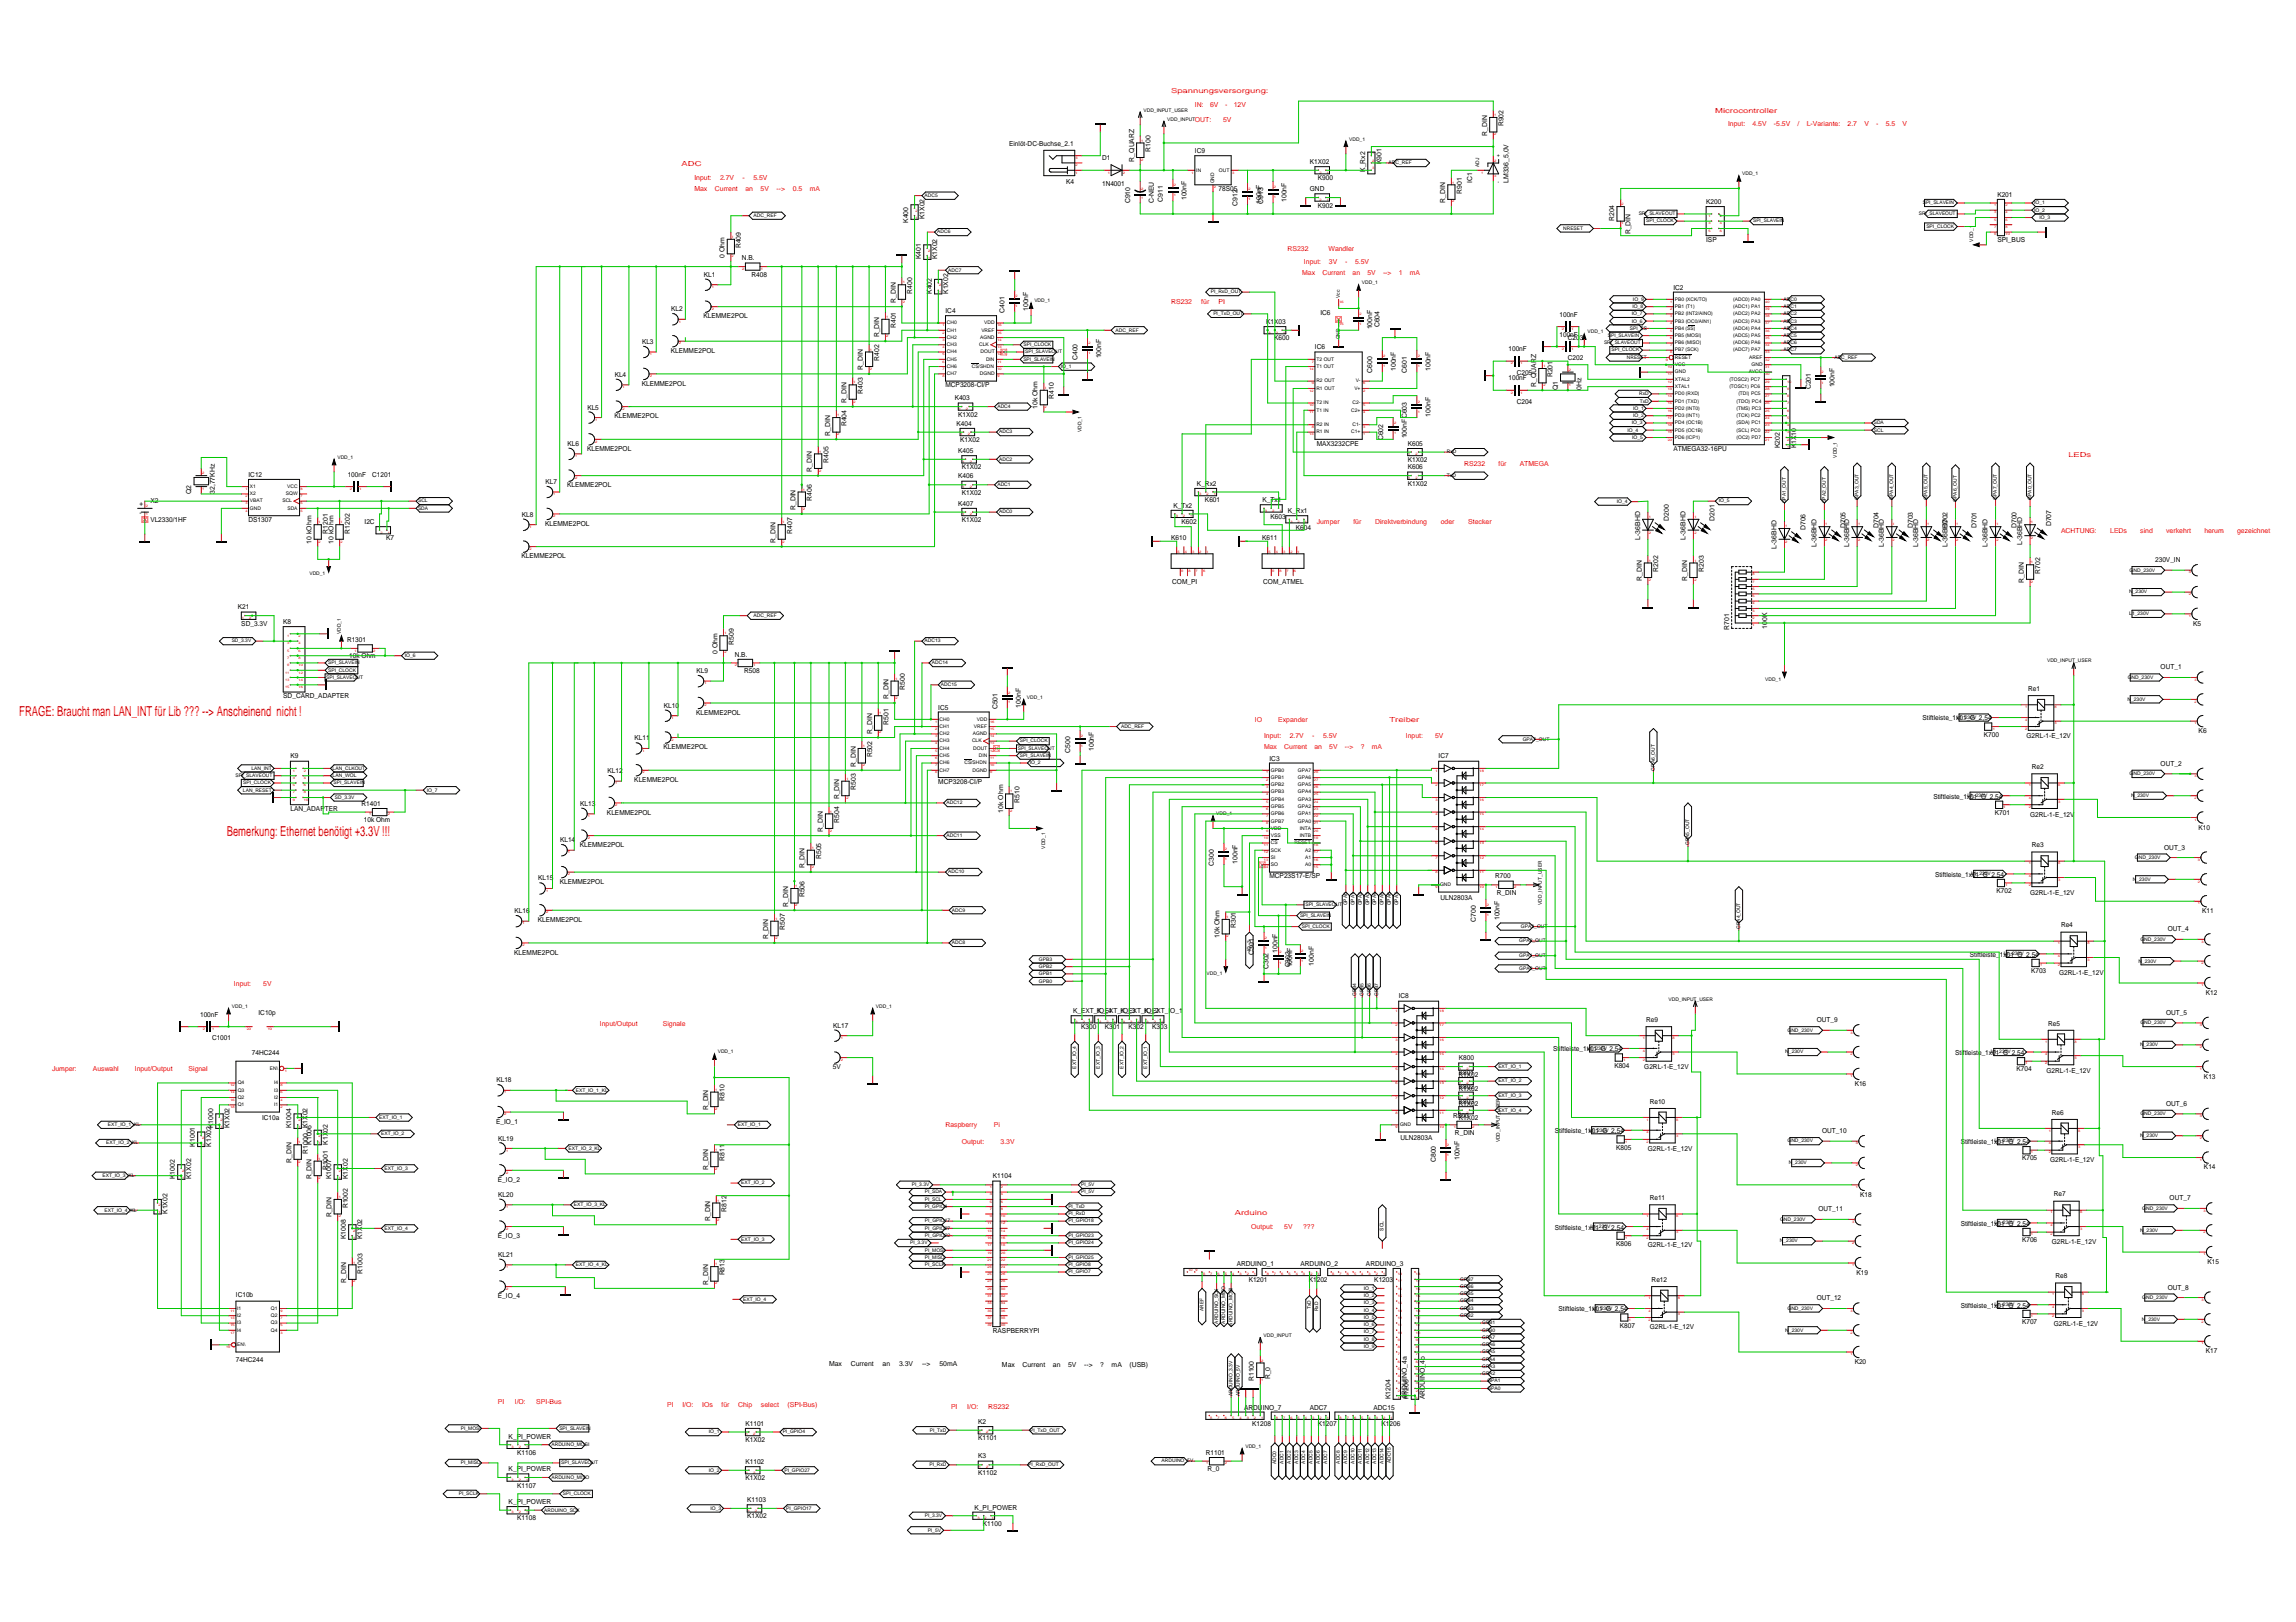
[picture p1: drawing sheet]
<svg xmlns="http://www.w3.org/2000/svg" width="297mm" height="210mm" viewBox="0 0 297 210" stroke-linecap="round" stroke-linejoin="round" font-family="sans-serif">
<defs><g id="words">
<g font-size="1.8" fill="#f00">
<text x="2.5" y="92.6">FRAGE: Braucht man LAN_INT für Lib ??? --&gt; Anscheinend nicht !</text>
<text x="29.3" y="108.1">Bemerkung: Ethernet benötigt +3.3V !!!</text>
</g>
<g font-size=".9" fill="#f00">
<text x="151.5" y="12">Spannungsversorgung:</text>
<text x="154.6" y="15.8">OUT:</text>
<text x="154.6" y="13.9">IN:</text>
<text x="156.6" y="13.9">6V</text>
<text x="158.2" y="15.8">5V</text>
<text x="158.5" y="13.9">-</text>
<text x="159.6" y="13.9">12V</text>
<text x="221.9" y="14.6">Microcontroller</text>
<text x="223.6" y="16.3">Input:</text>
<text x="226.7" y="16.3">4.5V</text>
<text x="229.5" y="16.3">-5.5V</text>
<text x="232.6" y="16.3">/</text>
<text x="233.7" y="16.3">L-Variante:</text>
<text x="239" y="16.3">2.7</text>
<text x="241.2" y="16.3">V</text>
<text x="242.7" y="16.3">-</text>
<text x="244" y="16.3">5.5</text>
<text x="246.1" y="16.3">V</text>
<text x="88.2" y="21.4">ADC</text>
<text x="89.8" y="23.3">Input:</text>
<text x="93.1" y="23.3">2.7V</text>
<text x="96.1" y="23.3">-</text>
<text x="97.5" y="23.3">5.5V</text>
<text x="89.8" y="24.7">Max</text>
<text x="92.5" y="24.7">Current</text>
<text x="96.4" y="24.7">an</text>
<text x="98.4" y="24.7">5V</text>
<text x="100.5" y="24.7">--&gt;</text>
<text x="102.6" y="24.7">0.5</text>
<text x="104.8" y="24.7">mA</text>
<text x="166.6" y="32.5">RS232</text>
<text x="168.5" y="35.6">Max</text>
<text x="168.7" y="34.1">Input:</text>
<text x="171.1" y="35.6">Current</text>
<text x="171.9" y="32.5">Wandler</text>
<text x="171.9" y="34.1">3V</text>
<text x="174" y="34.1">-</text>
<text x="175" y="35.6">an</text>
<text x="175.3" y="34.1">5.5V</text>
<text x="176.9" y="35.6">5V</text>
<text x="178.9" y="35.6">--&gt;</text>
<text x="181" y="35.6">1</text>
<text x="182.4" y="35.6">mA</text>
<text x="151.5" y="39.3">RS232</text>
<text x="155.4" y="39.3">für</text>
<text x="157.6" y="39.3">PI</text>
<text x="267.6" y="59.1">LEDs</text>
<text x="189.4" y="60.3">RS232</text>
<text x="193.9" y="60.3">für</text>
<text x="196.6" y="60.3">ATMEGA</text>
<text x="170.3" y="67.8">Jumper</text>
<text x="175.1" y="67.8">für</text>
<text x="177.9" y="67.8">Direktverbindung</text>
<text x="186.4" y="67.8">oder</text>
<text x="190" y="67.8">Stecker</text>
<text x="266.6" y="69">ACHTUNG:</text>
<text x="273" y="69">LEDs</text>
<text x="276.9" y="69">sind</text>
<text x="280.2" y="69">verkehrt</text>
<text x="285.2" y="69">herum</text>
<text x="289.4" y="69">gezeichnet</text>
<text x="162.3" y="93.4">IO</text>
<text x="163.5" y="95.5">Input:</text>
<text x="165.4" y="93.4">Expander</text>
<text x="166.9" y="95.5">2.7V</text>
<text x="169.8" y="95.5">-</text>
<text x="171.2" y="95.5">5.5V</text>
<text x="179.8" y="93.4">Treiber</text>
<text x="181.9" y="95.5">Input:</text>
<text x="185.7" y="95.5">5V</text>
<text x="163.5" y="97">Max</text>
<text x="166.1" y="97">Current</text>
<text x="170" y="97">an</text>
<text x="172" y="97">5V</text>
<text x="174" y="97">--&gt;</text>
<text x="176" y="97">?</text>
<text x="177.5" y="97">mA</text>
<text x="30.3" y="127.6">Input:</text>
<text x="34.1" y="127.6">5V</text>
<text x="77.6" y="132.7">Input/Output</text>
<text x="85.7" y="132.7">Signale</text>
<text x="6.7" y="138.6">Jumper:</text>
<text x="12" y="138.6">Auswahl</text>
<text x="17.4" y="138.6">Input/Output</text>
<text x="24.4" y="138.6">Signal</text>
<text x="122.3" y="145.9">Raspberry</text>
<text x="124.4" y="148">Output:</text>
<text x="128.6" y="145.9">Pi</text>
<text x="129.4" y="148">3.3V</text>
<text x="159.8" y="157.2">Arduino</text>
<text x="161.9" y="159.1">Output:</text>
<text x="166.1" y="159.1">5V</text>
<text x="168.6" y="159.1">???</text>
<text x="64.4" y="181.7">PI</text>
<text x="66.6" y="181.7">I/O:</text>
<text x="69.4" y="181.7">SPI-Bus</text>
<text x="86.3" y="182.1">PI</text>
<text x="88.3" y="182.1">I/O:</text>
<text x="90.8" y="182.1">IOs</text>
<text x="93.3" y="182.1">für</text>
<text x="95.5" y="182.1">Chip</text>
<text x="98.4" y="182.1">select</text>
<text x="101.9" y="182.1">(SPI-Bus)</text>
<text x="123" y="182.4">PI</text>
<text x="125.1" y="182.4">I/O:</text>
<text x="127.8" y="182.4">RS232</text>
</g>
<g font-size=".9">
<text x="192.4" y="17.5" transform="rotate(-90 192.4 17.5)">R_DIN</text>
<text x="194.5" y="16.4" transform="rotate(-90 194.5 16.4)">R902</text>
<text x="130.6" y="18.8">Einlöt-DC-Buchse_2.1</text>
<text x="137.9" y="23.8">K4</text>
<text x="142.6" y="20.7">D1</text>
<text x="146.7" y="20.9" transform="rotate(-90 146.7 20.9)">R_QUARZ</text>
<text x="148.8" y="19.6" transform="rotate(-90 148.8 19.6)">R100</text>
<text x="154.6" y="19.8">IC9</text>
<text x="169.5" y="21.2">K1X02</text>
<text x="170.5" y="23.3">K900</text>
<text x="176.6" y="22.3" transform="rotate(-90 176.6 22.3)">K_Rx2</text>
<text x="178.7" y="21.3" transform="rotate(-90 178.7 21.3)">K901</text>
<text x="190.5" y="23.7" transform="rotate(-90 190.5 23.7)">IC1</text>
<text x="195.2" y="23.7" transform="rotate(-90 195.2 23.7)">LM336_5,0V</text>
<text x="117.5" y="28.9" transform="rotate(-90 117.5 28.9)">K400</text>
<text x="119.6" y="28.4" transform="rotate(-90 119.6 28.4)">K1X02</text>
<text x="142.6" y="24">1N4001</text>
<text x="146.2" y="26.3" transform="rotate(-90 146.2 26.3)">C910</text>
<text x="149.3" y="26.3" transform="rotate(-90 149.3 26.3)">C-NEU</text>
<text x="150.5" y="26.1" transform="rotate(-90 150.5 26.1)">C911</text>
<text x="153.5" y="25.9" transform="rotate(-90 153.5 25.9)">100nF</text>
<text x="157.6" y="24.7">78S05</text>
<text x="160.1" y="26.6" transform="rotate(-90 160.1 26.6)">C912</text>
<text x="163.2" y="26.4" transform="rotate(-90 163.2 26.4)">100nF</text>
<text x="163.4" y="26.4" transform="rotate(-90 163.4 26.4)">C913</text>
<text x="166.5" y="26.1" transform="rotate(-90 166.5 26.1)">100nF</text>
<text x="169.5" y="24.8">GND</text>
<text x="170.5" y="26.9">K902</text>
<text x="187" y="26.3" transform="rotate(-90 187 26.3)">R_DIN</text>
<text x="189.1" y="25.1" transform="rotate(-90 189.1 25.1)">R901</text>
<text x="208.8" y="28.6" transform="rotate(-90 208.8 28.6)">R204</text>
<text x="220.7" y="26.4">K200</text>
<text x="258.4" y="25.4">K201</text>
<text x="91.1" y="35.8">KL1</text>
<text x="93.7" y="33.4" transform="rotate(-90 93.7 33.4)">0 Ohm</text>
<text x="95.9" y="32.1" transform="rotate(-90 95.9 32.1)">R409</text>
<text x="96" y="33.7">N.B.</text>
<text x="97.2" y="35.8">R408</text>
<text x="119.1" y="33.6" transform="rotate(-90 119.1 33.6)">K401</text>
<text x="121.3" y="33.6" transform="rotate(-90 121.3 33.6)">K1X02</text>
<text x="210.9" y="30.3" transform="rotate(-90 210.9 30.3)">R_DIN</text>
<text x="220.7" y="31.3">ISP</text>
<text x="258.4" y="31.3">SPI_BUS</text>
<text x="86.8" y="40.3">KL2</text>
<text x="91" y="41.2">KLEMME2POL</text>
<text x="115.9" y="39.2" transform="rotate(-90 115.9 39.2)">R_DIN</text>
<text x="118" y="38" transform="rotate(-90 118 38)">R400</text>
<text x="120.5" y="38" transform="rotate(-90 120.5 38)">K402</text>
<text x="122.3" y="40.5">IC4</text>
<text x="122.7" y="38" transform="rotate(-90 122.7 38)">K1X02</text>
<text x="130" y="40.5" transform="rotate(-90 130 40.5)">C401</text>
<text x="133" y="40.3" transform="rotate(-90 133 40.3)">100nF</text>
<text x="163.8" y="41.9">K1X03</text>
<text x="170.8" y="40.7">IC6</text>
<text x="201.8" y="41">100nF</text>
<text x="216.5" y="37.5">IC2</text>
<text x="83.1" y="44.5">KL3</text>
<text x="86.8" y="45.7">KLEMME2POL</text>
<text x="111.6" y="47.9" transform="rotate(-90 111.6 47.9)">R_DIN</text>
<text x="113.7" y="46.7" transform="rotate(-90 113.7 46.7)">R402</text>
<text x="113.7" y="43.7" transform="rotate(-90 113.7 43.7)">R_DIN</text>
<text x="115.9" y="42.5" transform="rotate(-90 115.9 42.5)">R401</text>
<text x="139.4" y="46.6" transform="rotate(-90 139.4 46.6)">C400</text>
<text x="142.5" y="46.4" transform="rotate(-90 142.5 46.4)">100nF</text>
<text x="164.8" y="44">K600</text>
<text x="170.1" y="45.2">IC6</text>
<text x="177.5" y="42.6" transform="rotate(-90 177.5 42.6)">100nF</text>
<text x="178.5" y="42.4" transform="rotate(-90 178.5 42.4)">C604</text>
<text x="195.2" y="45.5">100nF</text>
<text x="201.8" y="43.6">100nF</text>
<text x="202.8" y="44">C203</text>
<text x="202.8" y="46.7">C202</text>
<text x="76" y="53">KL5</text>
<text x="79.5" y="48.8">KL4</text>
<text x="83" y="49.9">KLEMME2POL</text>
<text x="109.5" y="52.1" transform="rotate(-90 109.5 52.1)">R_DIN</text>
<text x="111.6" y="50.9" transform="rotate(-90 111.6 50.9)">R403</text>
<text x="122.3" y="50.1">MCP3208-CI/P</text>
<text x="123.5" y="51.8">K403</text>
<text x="124" y="53.9">K1X02</text>
<text x="134.2" y="52.9" transform="rotate(-90 134.2 52.9)">10k Ohm</text>
<text x="136.4" y="51.6" transform="rotate(-90 136.4 51.6)">R410</text>
<text x="177.5" y="48.3" transform="rotate(-90 177.5 48.3)">C600</text>
<text x="180.6" y="48" transform="rotate(-90 180.6 48)">100nF</text>
<text x="182" y="48.3" transform="rotate(-90 182 48.3)">C601</text>
<text x="185.1" y="53.9" transform="rotate(-90 185.1 53.9)">100nF</text>
<text x="185.1" y="48" transform="rotate(-90 185.1 48)">100nF</text>
<text x="195.2" y="49.2">100nF</text>
<text x="196.2" y="48.5">C205</text>
<text x="196.2" y="52.3">C204</text>
<text x="198.8" y="50.1" transform="rotate(-90 198.8 50.1)">R_QUARZ</text>
<text x="200.9" y="48.8" transform="rotate(-90 200.9 48.8)">R201</text>
<text x="201.5" y="50.5" transform="rotate(-90 201.5 50.5)">Q1</text>
<text x="204.6" y="50.5" transform="rotate(-90 204.6 50.5)">0Hz</text>
<text x="234.3" y="50.4" transform="rotate(-90 234.3 50.4)">C201</text>
<text x="237.3" y="50.1" transform="rotate(-90 237.3 50.1)">100nF</text>
<text x="73.4" y="57.7">KL6</text>
<text x="75.9" y="58.4">KLEMME2POL</text>
<text x="79.5" y="54.1">KLEMME2POL</text>
<text x="107.2" y="59.9" transform="rotate(-90 107.2 59.9)">R405</text>
<text x="107.4" y="56.4" transform="rotate(-90 107.4 56.4)">R_DIN</text>
<text x="109.5" y="55.2" transform="rotate(-90 109.5 55.2)">R404</text>
<text x="123.7" y="55.1">K404</text>
<text x="124" y="58.6">K405</text>
<text x="124.2" y="57.2">K1X02</text>
<text x="170.3" y="57.7">MAX3232CPE</text>
<text x="178.9" y="57" transform="rotate(-90 178.9 57)">C602</text>
<text x="182" y="56.7" transform="rotate(-90 182 56.7)">100nFC603</text>
<text x="182.1" y="57.7">K605</text>
<text x="182.1" y="59.8">K1X02</text>
<text x="216.5" y="58.4">ATMEGA32-16PU</text>
<text x="230.3" y="58" transform="rotate(-90 230.3 58)">K202</text>
<text x="232.4" y="58" transform="rotate(-90 232.4 58)">K1X10</text>
<text x="18" y="65.4">+</text>
<text x="19.5" y="65.1">X2</text>
<text x="24.7" y="63.9" transform="rotate(-90 24.7 63.9)">Q2</text>
<text x="27.8" y="63.9" transform="rotate(-90 27.8 63.9)">32,77KHz</text>
<text x="32.2" y="61.7">IC12</text>
<text x="45" y="61.7">100nF</text>
<text x="48.2" y="61.7">C1201</text>
<text x="70.6" y="62.7">KL7</text>
<text x="73.4" y="63.1">KLEMME2POL</text>
<text x="105.1" y="64.8" transform="rotate(-90 105.1 64.8)">R406</text>
<text x="105.1" y="61.1" transform="rotate(-90 105.1 61.1)">R_DIN</text>
<text x="124" y="65.4">K407</text>
<text x="124" y="61.9">K406</text>
<text x="124.4" y="64">K1X02</text>
<text x="124.4" y="60.7">K1X02</text>
<text x="151.8" y="65.7">K_Tx2</text>
<text x="154.9" y="62.9">K_Rx2</text>
<text x="155.9" y="65">K601</text>
<text x="163.3" y="65">K_Tx1</text>
<text x="182.1" y="60.7">K606</text>
<text x="182.1" y="62.8">K1X02</text>
<text x="18" y="66.6">-</text>
<text x="19.5" y="67.5">VL2330/1HF</text>
<text x="32.2" y="67.5">DS1307</text>
<text x="40.3" y="70.3" transform="rotate(-90 40.3 70.3)">10 kOhm</text>
<text x="42.4" y="69.1" transform="rotate(-90 42.4 69.1)">R1201</text>
<text x="43.1" y="70.3" transform="rotate(-90 43.1 70.3)">10 kOhm</text>
<text x="45.3" y="69.1" transform="rotate(-90 45.3 69.1)">R1202</text>
<text x="47.2" y="67.8">I2C</text>
<text x="50" y="69.9">K7</text>
<text x="67.5" y="66.9">KL8</text>
<text x="70.5" y="68">KLEMME2POL</text>
<text x="100.3" y="70.3" transform="rotate(-90 100.3 70.3)">R_DIN</text>
<text x="102.5" y="69.1" transform="rotate(-90 102.5 69.1)">R407</text>
<text x="102.9" y="66" transform="rotate(-90 102.9 66)">R_DIN</text>
<text x="124.4" y="67.5">K1X02</text>
<text x="151.5" y="69.9">K610</text>
<text x="152.8" y="67.8">K602</text>
<text x="163.3" y="69.9">K611</text>
<text x="164.4" y="67.1">K603</text>
<text x="166.6" y="66.4">K_Rx1</text>
<text x="167.7" y="68.5">K604</text>
<text x="212.2" y="69.8" transform="rotate(-90 212.2 69.8)">L-36BHD</text>
<text x="215.9" y="67.4" transform="rotate(-90 215.9 67.4)">D200</text>
<text x="218.1" y="69.8" transform="rotate(-90 218.1 69.8)">L-36BHD</text>
<text x="221.8" y="67.4" transform="rotate(-90 221.8 67.4)">D201</text>
<text x="229.8" y="71" transform="rotate(-90 229.8 71)">L-36BHD</text>
<text x="233.6" y="68.6" transform="rotate(-90 233.6 68.6)">D706</text>
<text x="235" y="70.8" transform="rotate(-90 235 70.8)">L-36BHD</text>
<text x="238.8" y="68.3" transform="rotate(-90 238.8 68.3)">D705</text>
<text x="239.2" y="70.8" transform="rotate(-90 239.2 70.8)">L-36BHD</text>
<text x="243" y="68.3" transform="rotate(-90 243 68.3)">D704</text>
<text x="243.7" y="70.8" transform="rotate(-90 243.7 70.8)">L-36BHD</text>
<text x="247.5" y="68.3" transform="rotate(-90 247.5 68.3)">D703</text>
<text x="248.2" y="70.8" transform="rotate(-90 248.2 70.8)">L-36BHD</text>
<text x="251.9" y="70.8" transform="rotate(-90 251.9 70.8)">L-36BHD</text>
<text x="251.9" y="68.3" transform="rotate(-90 251.9 68.3)">D702</text>
<text x="255.7" y="68.3" transform="rotate(-90 255.7 68.3)">D701</text>
<text x="257.1" y="70.8" transform="rotate(-90 257.1 70.8)">L-36BHD</text>
<text x="260.9" y="68.3" transform="rotate(-90 260.9 68.3)">D700</text>
<text x="261.6" y="70.5" transform="rotate(-90 261.6 70.5)">L-36BHD</text>
<text x="265.4" y="68.1" transform="rotate(-90 265.4 68.1)">D707</text>
<text x="67.5" y="72.3">KLEMME2POL</text>
<text x="151.7" y="75.6">COM_PI</text>
<text x="163.4" y="75.6">COM_ATMEL</text>
<text x="212.4" y="75.2" transform="rotate(-90 212.4 75.2)">R_DIN</text>
<text x="214.5" y="74" transform="rotate(-90 214.5 74)">R202</text>
<text x="218.3" y="75.2" transform="rotate(-90 218.3 75.2)">R_DIN</text>
<text x="220.4" y="74" transform="rotate(-90 220.4 74)">R203</text>
<text x="261.8" y="75.4" transform="rotate(-90 261.8 75.4)">R_DIN</text>
<text x="263.9" y="74.2" transform="rotate(-90 263.9 74.2)">R702</text>
<text x="278.8" y="72.8">230V_IN</text>
<text x="30.8" y="78.8">K21</text>
<text x="31.2" y="81">SD_3.3V</text>
<text x="36.6" y="80.7">K8</text>
<text x="44.9" y="83.1">R1301</text>
<text x="94.9" y="83.4" transform="rotate(-90 94.9 83.4)">R509</text>
<text x="223.7" y="81.5" transform="rotate(-90 223.7 81.5)">R701</text>
<text x="228.6" y="81.4" transform="rotate(-90 228.6 81.4)">100K</text>
<text x="283.7" y="81">K5</text>
<text x="45.2" y="85.2">10k Ohm</text>
<text x="90.1" y="87.1">KL9</text>
<text x="92.8" y="84.6" transform="rotate(-90 92.8 84.6)">0 Ohm</text>
<text x="95.1" y="85">N.B.</text>
<text x="96.3" y="87.1">R508</text>
<text x="117.1" y="89.3" transform="rotate(-90 117.1 89.3)">R500</text>
<text x="262.4" y="89.4">Re1</text>
<text x="279.5" y="86.6">OUT_1</text>
<text x="36.6" y="90.4">SD_CARD_ADAPTER</text>
<text x="82.1" y="95.8">KL11</text>
<text x="85.9" y="91.6">KL10</text>
<text x="90.1" y="92.5">KLEMME2POL</text>
<text x="112.8" y="95" transform="rotate(-90 112.8 95)">R_DIN</text>
<text x="114.9" y="93.8" transform="rotate(-90 114.9 93.8)">R501</text>
<text x="114.9" y="90.5" transform="rotate(-90 114.9 90.5)">R_DIN</text>
<text x="121.4" y="91.8">IC5</text>
<text x="129" y="91.8" transform="rotate(-90 129 91.8)">C501</text>
<text x="132.1" y="91.6" transform="rotate(-90 132.1 91.6)">100nF</text>
<text x="248.7" y="93.2">Stiftleiste_1x01_G_2,54</text>
<text x="256.6" y="95.4">K700</text>
<text x="262.2" y="95.5">G2RL-1-E_12V</text>
<text x="284.4" y="94.9">K6</text>
<text x="37.6" y="98.1">K9</text>
<text x="78.6" y="100.1">KL12</text>
<text x="82.1" y="101.2">KLEMME2POL</text>
<text x="85.8" y="97">KLEMME2POL</text>
<text x="110.7" y="99.2" transform="rotate(-90 110.7 99.2)">R_DIN</text>
<text x="112.8" y="98" transform="rotate(-90 112.8 98)">R502</text>
<text x="121.4" y="101.4">MCP3208-CI/P</text>
<text x="138.5" y="97.5" transform="rotate(-90 138.5 97.5)">C500</text>
<text x="141.5" y="97.2" transform="rotate(-90 141.5 97.2)">100nF</text>
<text x="164.2" y="98.4">IC3</text>
<text x="186.1" y="98.1">IC7</text>
<text x="262.9" y="99.5">Re2</text>
<text x="279.5" y="99.1">OUT_2</text>
<text x="37.6" y="105">LAN_ADAPTER</text>
<text x="46.8" y="104.3">R1401</text>
<text x="47.1" y="106.4">10k Ohm</text>
<text x="75.1" y="104.3">KL13</text>
<text x="78.5" y="105.4">KLEMME2POL</text>
<text x="106.5" y="107.7" transform="rotate(-90 106.5 107.7)">R_DIN</text>
<text x="108.6" y="106.5" transform="rotate(-90 108.6 106.5)">R504</text>
<text x="108.6" y="103.4" transform="rotate(-90 108.6 103.4)">R_DIN</text>
<text x="110.7" y="102.2" transform="rotate(-90 110.7 102.2)">R503</text>
<text x="129.8" y="105.2" transform="rotate(-90 129.8 105.2)">10k Ohm</text>
<text x="131.9" y="103.9" transform="rotate(-90 131.9 103.9)">R510</text>
<text x="250.1" y="103.4">Stiftleiste_1x01_G_2,54</text>
<text x="258.1" y="105.5">K701</text>
<text x="262.6" y="105.7">G2RL-1-E_12V</text>
<text x="284.4" y="107.4">K10</text>
<text x="69.6" y="113.9">KL15</text>
<text x="72.5" y="109">KL14</text>
<text x="75" y="109.7">KLEMME2POL</text>
<text x="104.1" y="112.4" transform="rotate(-90 104.1 112.4)">R_DIN</text>
<text x="106.2" y="111.2" transform="rotate(-90 106.2 111.2)">R505</text>
<text x="157" y="112" transform="rotate(-90 157 112)">C300</text>
<text x="160.1" y="111.8" transform="rotate(-90 160.1 111.8)">100nF</text>
<text x="164.2" y="113.6">MCP23S17-E/SP</text>
<text x="193.4" y="113.7">R700</text>
<text x="250.4" y="113.5">Stiftleiste_1x01_G_2,54</text>
<text x="262.9" y="109.7">Re3</text>
<text x="280" y="109.9">OUT_3</text>
<text x="66.6" y="118.2">KL16</text>
<text x="69.6" y="119.3">KLEMME2POL</text>
<text x="72.4" y="114.4">KLEMME2POL</text>
<text x="102" y="117.3" transform="rotate(-90 102 117.3)">R_DIN</text>
<text x="104.1" y="116.1" transform="rotate(-90 104.1 116.1)">R506</text>
<text x="186.4" y="116.5">ULN2803A</text>
<text x="190.9" y="119.3" transform="rotate(-90 190.9 119.3)">C700</text>
<text x="193.7" y="115.8">R_DIN</text>
<text x="194" y="119.1" transform="rotate(-90 194 119.1)">100nF</text>
<text x="258.3" y="115.6">K702</text>
<text x="262.6" y="115.8">G2RL-1-E_12V</text>
<text x="284.9" y="118.2">K11</text>
<text x="66.5" y="123.5">KLEMME2POL</text>
<text x="99.4" y="121.6" transform="rotate(-90 99.4 121.6)">R_DIN</text>
<text x="101.5" y="120.4" transform="rotate(-90 101.5 120.4)">R507</text>
<text x="157.8" y="121.4" transform="rotate(-90 157.8 121.4)">10k Ohm</text>
<text x="159.9" y="120.1" transform="rotate(-90 159.9 120.1)">R301</text>
<text x="162.2" y="123.5" transform="rotate(-90 162.2 123.5)">C301</text>
<text x="164.1" y="125.4" transform="rotate(-90 164.1 125.4)">C302</text>
<text x="165.3" y="123.3" transform="rotate(-90 165.3 123.3)">100nF</text>
<text x="166.9" y="125.2" transform="rotate(-90 166.9 125.2)">C303</text>
<text x="167.2" y="125.2" transform="rotate(-90 167.2 125.2)">100nF</text>
<text x="170" y="125" transform="rotate(-90 170 125)">100nF</text>
<text x="254.8" y="123.8">Stiftleiste_1x01_G_2,54</text>
<text x="262.8" y="125.9">K703</text>
<text x="266.6" y="120">Re4</text>
<text x="280.5" y="120.5">OUT_4</text>
<text x="25.9" y="131.6">100nF</text>
<text x="33.4" y="131.4">IC10p</text>
<text x="138.8" y="131.1">K_EXT_IO_4</text>
<text x="141.9" y="131.1">K_EXT_IO_3</text>
<text x="144.9" y="131.1">K_EXT_IO_2</text>
<text x="148" y="131.1">K_EXT_IO_1</text>
<text x="181" y="129.2">IC8</text>
<text x="266.4" y="126.1">G2RL-1-E_12V</text>
<text x="280.2" y="131.4">OUT_5</text>
<text x="285.4" y="128.8">K12</text>
<text x="27.4" y="134.6">C1001</text>
<text x="32.6" y="136.5">74HC244</text>
<text x="107.8" y="133">KL17</text>
<text x="139.9" y="133.2">K300</text>
<text x="142.9" y="133.2">K301</text>
<text x="146" y="133.2">K302</text>
<text x="149.1" y="133.2">K303</text>
<text x="188.7" y="137.2">K800</text>
<text x="200.9" y="136.1">Stiftleiste_1x01_G_2,54</text>
<text x="213" y="132.2">Re9</text>
<text x="235" y="132.3">OUT_9</text>
<text x="253" y="136.5">Stiftleiste_1x01_G_2,54</text>
<text x="265" y="132.7">Re5</text>
<text x="64.2" y="140.1">KL18</text>
<text x="91.6" y="143.7" transform="rotate(-90 91.6 143.7)">R_DIN</text>
<text x="93.7" y="142.5" transform="rotate(-90 93.7 142.5)">R810</text>
<text x="107.7" y="138.4">5V</text>
<text x="188.7" y="142.9">K803</text>
<text x="188.7" y="141">K802</text>
<text x="188.7" y="143.1">K1X02</text>
<text x="188.7" y="139.1">K801</text>
<text x="188.7" y="141.2">K1X02</text>
<text x="188.7" y="139.3">K1X02</text>
<text x="208.9" y="138.2">K804</text>
<text x="212.7" y="138.4">G2RL-1-E_12V</text>
<text x="213.4" y="142.9">Re10</text>
<text x="239.9" y="140.5">K16</text>
<text x="260.9" y="138.6">K704</text>
<text x="264.8" y="138.9">G2RL-1-E_12V</text>
<text x="280.2" y="143.1">OUT_6</text>
<text x="285.1" y="139.6">K13</text>
<text x="25.2" y="148.4" transform="rotate(-90 25.2 148.4)">K1001</text>
<text x="27.3" y="148.4" transform="rotate(-90 27.3 148.4)">K1X02</text>
<text x="27.6" y="146" transform="rotate(-90 27.6 146)">K1000</text>
<text x="29.7" y="146" transform="rotate(-90 29.7 146)">K1X02</text>
<text x="33.9" y="145">IC10a</text>
<text x="37.7" y="146" transform="rotate(-90 37.7 146)">K1004</text>
<text x="39.8" y="146" transform="rotate(-90 39.8 146)">K1X02</text>
<text x="39.8" y="149.3" transform="rotate(-90 39.8 149.3)">R1000</text>
<text x="40.3" y="148.1" transform="rotate(-90 40.3 148.1)">K1006</text>
<text x="42.4" y="148.1" transform="rotate(-90 42.4 148.1)">K1X02</text>
<text x="64.2" y="145.4">E_IO_1</text>
<text x="64.5" y="147.6">KL19</text>
<text x="181.2" y="147.6">ULN2803A</text>
<text x="188" y="144.7">R800</text>
<text x="188.2" y="146.9">R_DIN</text>
<text x="188.7" y="145">K1X02</text>
<text x="201.2" y="146.6">Stiftleiste_1x01_G_2,54</text>
<text x="209.1" y="148.8">K805</text>
<text x="213.2" y="149">G2RL-1-E_12V</text>
<text x="235.7" y="146.6">OUT_10</text>
<text x="253.7" y="148.1">Stiftleiste_1x01_G_2,54</text>
<text x="265.5" y="144.3">Re6</text>
<text x="22.6" y="152.6" transform="rotate(-90 22.6 152.6)">K1002</text>
<text x="24.7" y="152.6" transform="rotate(-90 24.7 152.6)">K1X02</text>
<text x="37.7" y="150.5" transform="rotate(-90 37.7 150.5)">R_DIN</text>
<text x="40.3" y="152.6" transform="rotate(-90 40.3 152.6)">R_DIN</text>
<text x="42.4" y="151.4" transform="rotate(-90 42.4 151.4)">R1001</text>
<text x="42.9" y="152.6" transform="rotate(-90 42.9 152.6)">K1007</text>
<text x="45" y="152.6" transform="rotate(-90 45 152.6)">K1X02</text>
<text x="64.4" y="153">E_IO_2</text>
<text x="64.5" y="154.9">KL20</text>
<text x="91.6" y="151.4" transform="rotate(-90 91.6 151.4)">R_DIN</text>
<text x="93.7" y="150.2" transform="rotate(-90 93.7 150.2)">R811</text>
<text x="128.4" y="152.5">K1104</text>
<text x="185.8" y="150.4" transform="rotate(-90 185.8 150.4)">C800</text>
<text x="188.8" y="150.2" transform="rotate(-90 188.8 150.2)">100nF</text>
<text x="213.4" y="155.3">Re11</text>
<text x="240.6" y="154.9">K18</text>
<text x="261.6" y="150.2">K705</text>
<text x="265.2" y="150.4">G2RL-1-E_12V</text>
<text x="265.7" y="154.8">Re7</text>
<text x="280.7" y="155.3">OUT_7</text>
<text x="285.1" y="151.3">K14</text>
<text x="21.7" y="157.1" transform="rotate(-90 21.7 157.1)">K1X02</text>
<text x="42.9" y="157.5" transform="rotate(-90 42.9 157.5)">R_DIN</text>
<text x="44.7" y="160.4" transform="rotate(-90 44.7 160.4)">K1008</text>
<text x="45" y="156.4" transform="rotate(-90 45 156.4)">R1002</text>
<text x="46.9" y="160.4" transform="rotate(-90 46.9 160.4)">K1X02</text>
<text x="64.4" y="160.3">E_IO_3</text>
<text x="91.9" y="158" transform="rotate(-90 91.9 158)">R_DIN</text>
<text x="94" y="156.8" transform="rotate(-90 94 156.8)">R812</text>
<text x="201.2" y="159.1">Stiftleiste_1x01_G_2,54</text>
<text x="209.1" y="161.2">K806</text>
<text x="213.2" y="161.4">G2RL-1-E_12V</text>
<text x="235.3" y="156.8">OUT_11</text>
<text x="253.7" y="158.6">Stiftleiste_1x01_G_2,54</text>
<text x="261.6" y="160.8">K706</text>
<text x="265.5" y="161">G2RL-1-E_12V</text>
<text x="30.5" y="167.8">IC10b</text>
<text x="44.8" y="166" transform="rotate(-90 44.8 166)">R_DIN</text>
<text x="46.9" y="164.8" transform="rotate(-90 46.9 164.8)">R1003</text>
<text x="64.5" y="162.6">KL21</text>
<text x="91.6" y="166.3" transform="rotate(-90 91.6 166.3)">R_DIN</text>
<text x="93.7" y="165.1" transform="rotate(-90 93.7 165.1)">R813</text>
<text x="160" y="163.8">ARDUINO_1</text>
<text x="161.5" y="165.9">K1201</text>
<text x="168.3" y="163.8">ARDUINO_2</text>
<text x="169.3" y="165.9">K1202</text>
<text x="176.7" y="163.8">ARDUINO_3</text>
<text x="177.8" y="165.9">K1203</text>
<text x="213.7" y="165.9">Re12</text>
<text x="240.2" y="165">K19</text>
<text x="265.9" y="165.4">Re8</text>
<text x="280.5" y="166.9">OUT_8</text>
<text x="285.6" y="163.6">K15</text>
<text x="64.4" y="168">E_IO_4</text>
<text x="128.4" y="172.5">RASPBERRYPI</text>
<text x="201.6" y="169.7">Stiftleiste_1x01_G_2,54</text>
<text x="209.6" y="171.8">K807</text>
<text x="213.4" y="172">G2RL-1-E_12V</text>
<text x="235" y="168.3">OUT_12</text>
<text x="253.7" y="169.2">Stiftleiste_1x01_G_2,54</text>
<text x="261.6" y="171.3">K707</text>
<text x="265.7" y="171.6">G2RL-1-E_12V</text>
<text x="30.5" y="176.3">74HC244</text>
<text x="107.3" y="176.7">Max</text>
<text x="110.1" y="176.7">Current</text>
<text x="114.2" y="176.7">an</text>
<text x="116.3" y="176.7">3.3V</text>
<text x="119.3" y="176.7">--&gt;</text>
<text x="121.5" y="176.7">50mA</text>
<text x="129.6" y="177">Max</text>
<text x="132.3" y="177">Current</text>
<text x="136.2" y="177">an</text>
<text x="138.2" y="177">5V</text>
<text x="140.3" y="177">--&gt;</text>
<text x="142.3" y="177">?</text>
<text x="143.8" y="177">mA</text>
<text x="146.1" y="177">(USB)</text>
<text x="162.2" y="178.7" transform="rotate(-90 162.2 178.7)">R1100</text>
<text x="164.3" y="178.5" transform="rotate(-90 164.3 178.5)">R_0</text>
<text x="239.9" y="176.5">K20</text>
<text x="285.4" y="175.1">K17</text>
<text x="96.4" y="184.5">K1101</text>
<text x="126.6" y="184.3">K2</text>
<text x="161" y="182.4">ARDUINO_7</text>
<text x="162" y="184.5">K1208</text>
<text x="169.4" y="182.4">ADC7</text>
<text x="170.5" y="184.5">K1207</text>
<text x="177.7" y="182.4">ADC15</text>
<text x="178.7" y="184.5">K1206</text>
<text x="179.9" y="181.1" transform="rotate(-90 179.9 181.1)">K1204</text>
<text x="182" y="181.1" transform="rotate(-90 182 181.1)">ARDUINO_4a</text>
<text x="182.2" y="181.1" transform="rotate(-90 182.2 181.1)">K1205</text>
<text x="184.3" y="181.1" transform="rotate(-90 184.3 181.1)">ARDUINO_4b</text>
<text x="65.8" y="186.2">K_PI_POWER</text>
<text x="65.8" y="190.4">K_PI_POWER</text>
<text x="66.9" y="188.3">K1106</text>
<text x="96.4" y="189.4">K1102</text>
<text x="96.4" y="191.6">K1X02</text>
<text x="96.4" y="186.6">K1X02</text>
<text x="126.6" y="188.7">K3</text>
<text x="126.6" y="190.8">K1102</text>
<text x="126.6" y="186.4">K1101</text>
<text x="156" y="188.3">R1101</text>
<text x="156.2" y="190.4">R_0</text>
<text x="65.8" y="194.6">K_PI_POWER</text>
<text x="66.9" y="192.5">K1107</text>
<text x="66.9" y="196.8">K1108</text>
<text x="96.7" y="194.4">K1103</text>
<text x="96.7" y="196.5">K1X02</text>
<text x="126.1" y="195.3">K_PI_POWER</text>
<text x="127.2" y="197.5">K1100</text>
</g>
<g font-size=".6">
<text x="147.9" y="14.4">VDD_INPUT_USER</text>
<text x="151" y="15.6">VDD_INPUT</text>
<text x="154.8" y="22.2">IN</text>
<text x="157.1" y="23.7" transform="rotate(-90 157.1 23.7)">GND</text>
<text x="157.7" y="22.2">OUT</text>
<text x="174.5" y="18.2">VDD_1</text>
<text x="179.6" y="21.3">ADC_REF</text>
<text x="191.3" y="21.6" transform="rotate(-90 191.3 21.6)">ADJ</text>
<text x="194.1" y="23.7" transform="rotate(-90 194.1 23.7)">-</text>
<text x="194.1" y="20.3" transform="rotate(-90 194.1 20.3)">+</text>
<text x="225.4" y="22.7">VDD_1</text>
<text x="97.5" y="28.1">ADC_REF</text>
<text x="119.6" y="25.5">ADC5</text>
<text x="202.2" y="29.7">NRESET</text>
<text x="212" y="27.9">SPI_SLAVEOUT</text>
<text x="213" y="28.8">SPI_CLOCK</text>
<text x="226.8" y="28.8">SPI_SLAVEIN</text>
<text x="248.2" y="27.9">SPI_SLAVEOUT</text>
<text x="248.8" y="26.4">SPI_SLAVEIN</text>
<text x="249.2" y="29.5">SPI_CLOCK</text>
<text x="263.2" y="27.4">IO_2</text>
<text x="263.2" y="26.4">IO_1</text>
<text x="263.9" y="28.3">IO_3</text>
<text x="121.3" y="30.2">ADC6</text>
<text x="122.7" y="35.1">ADC7</text>
<text x="255.3" y="31.3" transform="rotate(-90 255.3 31.3)">VDD_1</text>
<text x="122.5" y="42">CH0</text>
<text x="127.3" y="42">VDD</text>
<text x="133.8" y="39.1">VDD_1</text>
<text x="156.7" y="38">PI_RxD_OUT</text>
<text x="157" y="40.8">PI_TxD_OUT</text>
<text x="173.4" y="38.5" transform="rotate(-90 173.4 38.5)">Vcc</text>
<text x="176.2" y="36.8">VDD_1</text>
<text x="211.1" y="41.7">IO_6</text>
<text x="211.1" y="40.8">IO_7</text>
<text x="211.2" y="39.9">IO_8</text>
<text x="211.3" y="38.9">IO_9</text>
<text x="216.7" y="41.7">PB3 (OC0/AIN1)</text>
<text x="216.7" y="40.8">PB2 (INT2/AINO)</text>
<text x="216.7" y="39.9">PB1 (T1)</text>
<text x="216.7" y="38.9">PB0 (XCK/TO)</text>
<text x="224.2" y="41.7">(ADC3) PA3</text>
<text x="224.2" y="40.8">(ADC2) PA2</text>
<text x="224.2" y="39.9">(ADC1) PA1</text>
<text x="224.2" y="38.9">(ADC0) PA0</text>
<text x="230.7" y="40.8">ADC2</text>
<text x="230.7" y="41.7">ADC3</text>
<text x="230.7" y="39.9">ADC1</text>
<text x="230.7" y="38.9">ADC0</text>
<text x="122.5" y="47.6">CH6</text>
<text x="122.5" y="46.7">CH5</text>
<text x="122.5" y="45.7">CH4</text>
<text x="122.5" y="44.8">CH3</text>
<text x="122.5" y="43.9">CH2</text>
<text x="122.5" y="42.9">CH1</text>
<text x="125.7" y="47.6">CS/SHDN</text>
<text x="126.7" y="44.8">CLK</text>
<text x="126.8" y="43.9">AGND</text>
<text x="126.9" y="45.7">DOUT</text>
<text x="127" y="42.9">VREF</text>
<text x="127.6" y="46.7">DIN</text>
<text x="132.4" y="46.7">SPI_SLAVEIN</text>
<text x="132.4" y="44.8">SPI_CLOCK</text>
<text x="132.6" y="45.7">SPI_SLAVEOUT</text>
<text x="137.2" y="47.6">IO_1</text>
<text x="144.3" y="42.9">ADC_REF</text>
<text x="170.3" y="47.6">T1 OUT</text>
<text x="170.3" y="46.7">T2 OUT</text>
<text x="173.4" y="43.9" transform="rotate(-90 173.4 43.9)">GND</text>
<text x="205.4" y="43.1">VDD_1</text>
<text x="207.5" y="44.6">SPI_SLAVEOUT</text>
<text x="208" y="43.6">SPI_SLAVEIN</text>
<text x="208.5" y="45.5">SPI_CLOCK</text>
<text x="210.5" y="46.4">NRESET</text>
<text x="210.9" y="42.7">SPI_SS</text>
<text x="216.7" y="47.4">VCC</text>
<text x="216.7" y="46.4">RESET</text>
<text x="216.7" y="45.5">PB7 (SCK)</text>
<text x="216.7" y="44.6">PB6 (MISO)</text>
<text x="216.7" y="43.6">PB5 (MOSI)</text>
<text x="216.7" y="42.7">PB4 (SS)</text>
<text x="224.2" y="45.5">(ADC7) PA7</text>
<text x="224.2" y="44.6">(ADC6) PA6</text>
<text x="224.2" y="43.6">(ADC5) PA5</text>
<text x="224.2" y="42.7">(ADC4) PA4</text>
<text x="226.3" y="46.4">AREF</text>
<text x="226.6" y="47.4">GND</text>
<text x="230.7" y="45.5">ADC7</text>
<text x="230.7" y="44.6">ADC6</text>
<text x="230.7" y="43.6">ADC5</text>
<text x="230.7" y="42.7">ADC4</text>
<text x="237.3" y="46.4">ADC_REF</text>
<text x="122.5" y="48.6">CH7</text>
<text x="126.8" y="48.6">DGND</text>
<text x="129" y="52.8">ADC4</text>
<text x="170.3" y="50.4">R1 OUT</text>
<text x="170.3" y="53.3">T1 IN</text>
<text x="170.3" y="52.3">T2 IN</text>
<text x="170.3" y="49.5">R2 OUT</text>
<text x="174.8" y="53.3">C2+</text>
<text x="175" y="52.3">C2-</text>
<text x="175.2" y="50.4">V+</text>
<text x="175.4" y="49.5">V-</text>
<text x="211.3" y="54">IO_2</text>
<text x="211.3" y="53">IO_1</text>
<text x="212.1" y="51.1">RxD</text>
<text x="212.1" y="52.1">TxD</text>
<text x="216.7" y="54">PD3 (INT1)</text>
<text x="216.7" y="53">PD2 (INT0)</text>
<text x="216.7" y="52.1">PD1 (TXD)</text>
<text x="216.7" y="51.1">PD0 (RXD)</text>
<text x="216.7" y="50.2">XTAL1</text>
<text x="216.7" y="49.3">XTAL2</text>
<text x="216.7" y="48.3">GND</text>
<text x="223.7" y="50.2">(TOSC1) PC6</text>
<text x="223.7" y="49.3">(TOSC2) PC7</text>
<text x="224.7" y="54">(TCK) PC2</text>
<text x="224.7" y="53">(TMS) PC3</text>
<text x="224.7" y="52.1">(TDO) PC4</text>
<text x="224.9" y="51.1">(TDI) PC5</text>
<text x="226.2" y="48.3">AVCC</text>
<text x="43.6" y="59.4">VDD_1</text>
<text x="129.3" y="59.6">ADC2</text>
<text x="129.3" y="56.1">ADC3</text>
<text x="139.9" y="55.9" transform="rotate(-90 139.9 55.9)">VDD_1</text>
<text x="170.3" y="56.1">R1 IN</text>
<text x="170.3" y="55.1">R2 IN</text>
<text x="174.8" y="56.1">C1+</text>
<text x="175" y="55.1">C1-</text>
<text x="187.2" y="58.7">RxD</text>
<text x="210.6" y="55.9">IO_4</text>
<text x="211.1" y="54.9">IO_3</text>
<text x="211.2" y="56.8">IO_5</text>
<text x="216.7" y="56.8">PD6 (ICP1)</text>
<text x="216.7" y="55.9">PD5 (OC1B)</text>
<text x="216.7" y="54.9">PD4 (OC1B)</text>
<text x="224.7" y="56.8">(OC2) PD7</text>
<text x="224.7" y="55.9">(SCL) PC0</text>
<text x="224.7" y="54.9">(SDA) PC1</text>
<text x="237.6" y="59.2" transform="rotate(-90 237.6 59.2)">VDD_1</text>
<text x="242.4" y="55.9">SCL</text>
<text x="242.4" y="54.9">SDA</text>
<text x="32.3" y="66">GND</text>
<text x="32.3" y="65">VBAT</text>
<text x="32.3" y="64.1">X2</text>
<text x="32.3" y="63.1">X1</text>
<text x="36.5" y="65">SCL</text>
<text x="37" y="64.1">SQW</text>
<text x="37.1" y="63.1">VCC</text>
<text x="37.2" y="66">SDA</text>
<text x="54.1" y="65">SCL</text>
<text x="54.1" y="66">SDA</text>
<text x="129" y="62.9">ADC1</text>
<text x="187.2" y="61.7">TxD</text>
<text x="209.2" y="65.1">IO_4</text>
<text x="222.4" y="65">IO_5</text>
<text x="231" y="65.2" transform="rotate(-90 231 65.2)">GPA1_OUT</text>
<text x="236.2" y="65.2" transform="rotate(-90 236.2 65.2)">GPA2_OUT</text>
<text x="240.5" y="64.7" transform="rotate(-90 240.5 64.7)">GPA3_OUT</text>
<text x="244.9" y="64.7" transform="rotate(-90 244.9 64.7)">GPA4_OUT</text>
<text x="249.4" y="64.7" transform="rotate(-90 249.4 64.7)">GPA5_OUT</text>
<text x="253.2" y="64.9" transform="rotate(-90 253.2 64.9)">GPA6_OUT</text>
<text x="258.3" y="64.7" transform="rotate(-90 258.3 64.7)">GPA7_OUT</text>
<text x="262.8" y="64.7" transform="rotate(-90 262.8 64.7)">GPA0_OUT</text>
<text x="129.3" y="66.4">ADC0</text>
<text x="40" y="74.4">VDD_1</text>
<text x="275.5" y="76.8">N_230V</text>
<text x="275.5" y="74">GND_230V</text>
<text x="30" y="83.1">SD_3.3V</text>
<text x="44.1" y="82.1" transform="rotate(-90 44.1 82.1)">VDD_1</text>
<text x="97.5" y="79.8">ADC_REF</text>
<text x="119.6" y="83.1">ADC13</text>
<text x="275.5" y="79.6">L1_230V</text>
<text x="42.2" y="87.8">SPI_SLAVEOUT</text>
<text x="42.5" y="86">SPI_SLAVEIN</text>
<text x="42.5" y="86.9">SPI_CLOCK</text>
<text x="52.4" y="85">IO_6</text>
<text x="120.6" y="86">ADC14</text>
<text x="121.7" y="88.8">ADC15</text>
<text x="228.4" y="88.1">VDD_1</text>
<text x="264.8" y="85.7">VDD_INPUT_USER</text>
<text x="275.3" y="87.8">GND_230V</text>
<text x="121.6" y="95.1">CH2</text>
<text x="121.6" y="94.2">CH1</text>
<text x="121.6" y="93.3">CH0</text>
<text x="125.9" y="95.1">AGND</text>
<text x="126" y="94.2">VREF</text>
<text x="126.4" y="93.3">VDD</text>
<text x="132.9" y="90.4">VDD_1</text>
<text x="145" y="94.2">ADC_REF</text>
<text x="197" y="95.8">GPA7_OUT</text>
<text x="253.1" y="93">L1_230V</text>
<text x="275.2" y="90.7">N_230V</text>
<text x="30.5" y="100.6">SPI_SLAVEOUT</text>
<text x="31.5" y="101.5">SPI_CLOCK</text>
<text x="32.5" y="99.6">LAN_INT</text>
<text x="43" y="100.6">LAN_WOL</text>
<text x="43" y="99.6">LAN_CLKOUT</text>
<text x="43.2" y="101.5">SPI_SLAVEIN</text>
<text x="121.6" y="99.8">CH7</text>
<text x="121.6" y="98.9">CH6</text>
<text x="121.6" y="98">CH5</text>
<text x="121.6" y="97">CH4</text>
<text x="121.6" y="96.1">CH3</text>
<text x="124.8" y="98.9">CS/SHDN</text>
<text x="125.8" y="96.1">CLK</text>
<text x="125.8" y="99.8">DGND</text>
<text x="125.9" y="97">DOUT</text>
<text x="126.6" y="98">DIN</text>
<text x="131.7" y="97">SPI_SLAVEOUT</text>
<text x="131.9" y="98">SPI_SLAVEIN</text>
<text x="131.9" y="96.1">SPI_CLOCK</text>
<text x="133.2" y="98.9">IO_2</text>
<text x="164.4" y="101.7">GPB2</text>
<text x="164.4" y="100.8">GPB1</text>
<text x="164.4" y="99.8">GPB0</text>
<text x="167.9" y="99.8">GPA7</text>
<text x="167.9" y="100.8">GPA6</text>
<text x="167.9" y="101.7">GPA5</text>
<text x="214.1" y="99.7" transform="rotate(-90 214.1 99.7)">GPA6_OUT</text>
<text x="275.5" y="100.3">GND_230V</text>
<text x="31.4" y="102.4">LAN_RESET</text>
<text x="43.3" y="103.4">SD_3.3V</text>
<text x="55.2" y="102.4">IO_7</text>
<text x="122.4" y="104.1">ADC12</text>
<text x="157.4" y="105.5">VDD_1</text>
<text x="164.4" y="107.4">VDD</text>
<text x="164.4" y="106.4">GPB7</text>
<text x="164.4" y="105.5">GPB6</text>
<text x="164.4" y="104.6">GPB5</text>
<text x="164.4" y="103.6">GPB4</text>
<text x="164.4" y="102.7">GPB3</text>
<text x="167.9" y="102.7">GPA4</text>
<text x="167.9" y="103.6">GPA3</text>
<text x="167.9" y="104.6">GPA2</text>
<text x="167.9" y="105.5">GPA1</text>
<text x="167.9" y="106.4">GPA0</text>
<text x="168.2" y="107.4">INTA</text>
<text x="254.5" y="103.1">L1_230V</text>
<text x="275.7" y="103.1">N_230V</text>
<text x="122.4" y="108.3">ADC11</text>
<text x="122.7" y="113">ADC10</text>
<text x="135.2" y="109.8" transform="rotate(-90 135.2 109.8)">VDD_1</text>
<text x="164.4" y="112.1">SO</text>
<text x="164.4" y="111.1">SI</text>
<text x="164.4" y="110.2">SCK</text>
<text x="164.4" y="109.3">CS</text>
<text x="164.4" y="108.3">VSS</text>
<text x="167.5" y="109.3">RESET</text>
<text x="168.2" y="108.3">INTB</text>
<text x="168.9" y="110.2">A2</text>
<text x="168.9" y="111.1">A1</text>
<text x="168.9" y="112.1">A0</text>
<text x="218.5" y="109.3" transform="rotate(-90 218.5 109.3)">GPA5_OUT</text>
<text x="255" y="113.3">L1_230V</text>
<text x="275.9" y="114">N_230V</text>
<text x="276.2" y="111.1">GND_230V</text>
<text x="123.1" y="118">ADC9</text>
<text x="168.2" y="118.7">SPI_SLAVEIN</text>
<text x="168.9" y="117.3">SPI_SLAVEOUT</text>
<text x="174.3" y="117.2" transform="rotate(-90 174.3 117.2)">GPA0</text>
<text x="175.2" y="117.2" transform="rotate(-90 175.2 117.2)">GPA1</text>
<text x="176.2" y="117.2" transform="rotate(-90 176.2 117.2)">GPA2</text>
<text x="177.1" y="117.2" transform="rotate(-90 177.1 117.2)">GPA3</text>
<text x="178.1" y="117.2" transform="rotate(-90 178.1 117.2)">GPA4</text>
<text x="179" y="117.2" transform="rotate(-90 179 117.2)">GPA5</text>
<text x="179.9" y="117.2" transform="rotate(-90 179.9 117.2)">GPA6</text>
<text x="180.9" y="117.2" transform="rotate(-90 180.9 117.2)">GPA7</text>
<text x="186.3" y="114.7">GND</text>
<text x="199.5" y="117.1" transform="rotate(-90 199.5 117.1)">VDD_INPUT_USER</text>
<text x="123.1" y="122.2">ADC8</text>
<text x="134.4" y="125.3">GPB2</text>
<text x="134.4" y="124.3">GPB3</text>
<text x="161.8" y="123.1" transform="rotate(-90 161.8 123.1)">IO_3</text>
<text x="168.4" y="120.1">SPI_CLOCK</text>
<text x="196.5" y="122">GPA2_OUT</text>
<text x="196.5" y="123.8">GPA1_OUT</text>
<text x="196.5" y="125.5">GPA0_OUT</text>
<text x="196.8" y="120.1">GPA3_OUT</text>
<text x="225.1" y="120.2" transform="rotate(-90 225.1 120.2)">GPA4_OUT</text>
<text x="259.2" y="123.6">L1_230V</text>
<text x="276.6" y="124.6">N_230V</text>
<text x="276.9" y="121.7">GND_230V</text>
<text x="30" y="130.4">VDD_1</text>
<text x="113.3" y="130.4">VDD_1</text>
<text x="134.4" y="126.2">GPB1</text>
<text x="134.4" y="127.1">GPB0</text>
<text x="156.1" y="126.2">VDD_1</text>
<text x="175.5" y="128.9" transform="rotate(-90 175.5 128.9)">GPB4</text>
<text x="176.4" y="128.9" transform="rotate(-90 176.4 128.9)">GPB5</text>
<text x="177.4" y="128.9" transform="rotate(-90 177.4 128.9)">GPB6</text>
<text x="178.3" y="128.9" transform="rotate(-90 178.3 128.9)">GPB7</text>
<text x="215.9" y="129.5">VDD_INPUT_USER</text>
<text x="92.9" y="136.3">VDD_1</text>
<text x="205.3" y="135.8">L1_230V</text>
<text x="231" y="136.3">N_230V</text>
<text x="231.2" y="133.5">GND_230V</text>
<text x="257.6" y="136.3">L1_230V</text>
<text x="276.9" y="135.4">N_230V</text>
<text x="276.9" y="132.5">GND_230V</text>
<text x="30.8" y="143.2">Q1</text>
<text x="30.8" y="142.2">Q2</text>
<text x="30.8" y="141.3">Q3</text>
<text x="30.8" y="140.3">Q4</text>
<text x="34.9" y="138.4">EN\</text>
<text x="35.5" y="140.3">I4</text>
<text x="35.5" y="141.3">I3</text>
<text x="35.5" y="142.2">I2</text>
<text x="35.5" y="143.2">I1</text>
<text x="74.5" y="141.3">EXT_IO_1_KL</text>
<text x="139.2" y="138.3" transform="rotate(-90 139.2 138.3)">EXT_IO_4</text>
<text x="142.3" y="138.3" transform="rotate(-90 142.3 138.3)">EXT_IO_3</text>
<text x="145.3" y="138.3" transform="rotate(-90 145.3 138.3)">EXT_IO_2</text>
<text x="148.4" y="138.3" transform="rotate(-90 148.4 138.3)">EXT_IO_1</text>
<text x="193.8" y="143.8">EXT_IO_4</text>
<text x="193.8" y="142">EXT_IO_3</text>
<text x="193.8" y="140.1">EXT_IO_2</text>
<text x="193.8" y="138.2">EXT_IO_1</text>
<text x="13.7" y="148.1">EXT_IO_2_KL</text>
<text x="14" y="145.7">EXT_IO_1_KL</text>
<text x="49.1" y="144.8">EXT_IO_1</text>
<text x="49.3" y="146.9">EXT_IO_2</text>
<text x="73.6" y="148.8">EXT_IO_2_KL</text>
<text x="95.4" y="145.7">EXT_IO_1</text>
<text x="181.1" y="145.7">GND</text>
<text x="194.1" y="147.8" transform="rotate(-90 194.1 147.8)">VDD_INPUT_USER</text>
<text x="205.5" y="146.4">L1_230V</text>
<text x="231.2" y="147.8">GND_230V</text>
<text x="258" y="147.8">L1_230V</text>
<text x="276.9" y="147.2">N_230V</text>
<text x="276.9" y="144.3">GND_230V</text>
<text x="13.3" y="152.3">EXT_IO_3_KL</text>
<text x="49.8" y="151.4">EXT_IO_3</text>
<text x="95.9" y="153.3">EXT_IO_2</text>
<text x="118" y="153.5">PI_3.3V</text>
<text x="119.6" y="155.4">PI_SCL</text>
<text x="119.6" y="154.4">PI_SDA</text>
<text x="139.9" y="153.5">PI_5V</text>
<text x="139.9" y="154.4">PI_5V</text>
<text x="231.4" y="150.7">N_230V</text>
<text x="13.5" y="156.8">EXT_IO_4_KL</text>
<text x="49.8" y="159.2">EXT_IO_4</text>
<text x="74.3" y="156.1">EXT_IO_3_KL</text>
<text x="95.9" y="160.5">EXT_IO_3</text>
<text x="117.8" y="161">PI_3.3V</text>
<text x="119.7" y="156.3">PI_GPIO4</text>
<text x="119.7" y="160.1">PI_GPIO22</text>
<text x="119.7" y="159.2">PI_GPIO27</text>
<text x="119.7" y="158.2">PI_GPIO17</text>
<text x="119.7" y="162">PI_MOSI</text>
<text x="138.2" y="158.2">PI_GPIO18</text>
<text x="138.2" y="161">PI_GPIO24</text>
<text x="138.2" y="160.1">PI_GPIO23</text>
<text x="138.2" y="157.3">PI_RxD</text>
<text x="138.2" y="156.3">PI_TxD</text>
<text x="179" y="159.3" transform="rotate(-90 179 159.3)">SCL</text>
<text x="205.8" y="158.9">L1_230V</text>
<text x="230.3" y="160.8">N_230V</text>
<text x="230.3" y="158">GND_230V</text>
<text x="258" y="158.4">L1_230V</text>
<text x="276.9" y="159.4">N_230V</text>
<text x="277.2" y="156.5">GND_230V</text>
<text x="74.5" y="163.9">EXT_IO_4_KL</text>
<text x="119.7" y="163.9">PI_SCLK</text>
<text x="119.7" y="162.9">PI_MISO</text>
<text x="138.2" y="164.8">PI_GPIO7</text>
<text x="138.2" y="163.9">PI_GPIO8</text>
<text x="138.2" y="162.9">PI_GPIO25</text>
<text x="176.4" y="166.9">IO_1</text>
<text x="176.4" y="167.9">IO_2</text>
<text x="188.9" y="165.7">GPB7</text>
<text x="188.9" y="166.7">GPB6</text>
<text x="188.9" y="167.6">GPB5</text>
<text x="30.7" y="172.3">I4</text>
<text x="30.7" y="171.4">I3</text>
<text x="30.7" y="170.4">I2</text>
<text x="30.7" y="169.5">I1</text>
<text x="35.1" y="169.5">Q1</text>
<text x="35.1" y="170.4">Q2</text>
<text x="35.1" y="171.4">Q3</text>
<text x="35.1" y="172.3">Q4</text>
<text x="96.1" y="168.3">EXT_IO_4</text>
<text x="155.7" y="169.7" transform="rotate(-90 155.7 169.7)">AREF</text>
<text x="157.6" y="171.3" transform="rotate(-90 157.6 171.3)">ARDUINO_SCK</text>
<text x="158.5" y="171.3" transform="rotate(-90 158.5 171.3)">ARDUINO_MISO</text>
<text x="159.5" y="171.6" transform="rotate(-90 159.5 171.6)">ARDUINO_MOSI</text>
<text x="163.5" y="173">VDD_INPUT</text>
<text x="169.6" y="169.4" transform="rotate(-90 169.6 169.4)">TxD</text>
<text x="170.5" y="169.7" transform="rotate(-90 170.5 169.7)">RxD</text>
<text x="176.4" y="173.5">IO_8</text>
<text x="176.4" y="172.6">IO_7</text>
<text x="176.4" y="171.6">IO_6</text>
<text x="176.4" y="170.7">IO_5</text>
<text x="176.4" y="169.7">IO_4</text>
<text x="176.4" y="168.8">IO_3</text>
<text x="188.9" y="168.6">GPB4</text>
<text x="188.9" y="169.5">GPB3</text>
<text x="188.9" y="170.4">GPB2</text>
<text x="191.7" y="171.4">GPB1</text>
<text x="191.7" y="172.3">GPB0</text>
<text x="191.7" y="173.3">GPA7</text>
<text x="206" y="169.5">L1_230V</text>
<text x="231" y="172.3">N_230V</text>
<text x="231.2" y="169.5">GND_230V</text>
<text x="258" y="169">L1_230V</text>
<text x="277.1" y="170.9">N_230V</text>
<text x="277.2" y="168.1">GND_230V</text>
<text x="30.7" y="174.2">EN\</text>
<text x="176.4" y="174.4">IO_9</text>
<text x="191.7" y="174.2">GPA6</text>
<text x="191.7" y="175.2">GPA5</text>
<text x="191.7" y="176.1">GPA4</text>
<text x="191.7" y="177">GPA3</text>
<text x="191.7" y="178">GPA2</text>
<text x="192.4" y="179.9">GPA0</text>
<text x="192.4" y="178.9">GPA1</text>
<text x="59.6" y="185">PI_MOSI</text>
<text x="72.4" y="185">SPI_SLAVEIN</text>
<text x="91.7" y="185.5">IO_1</text>
<text x="101.3" y="185.5">PI_GPIO4</text>
<text x="120.3" y="185.3">PI_TxD</text>
<text x="133.3" y="185.3">PI_TxD_OUT</text>
<text x="159.5" y="180.7" transform="rotate(-90 159.5 180.7)">ARDUINO_3.3V</text>
<text x="160.4" y="180.7" transform="rotate(-90 160.4 180.7)">ARDUINO_5V</text>
<text x="59.6" y="189.5">PI_MISO</text>
<text x="71.4" y="187.1">ARDUINO_MOSI</text>
<text x="71.4" y="191.4">ARDUINO_MISO</text>
<text x="72.6" y="189.5">SPI_SLAVEOUT</text>
<text x="91.7" y="190.4">IO_2</text>
<text x="101.5" y="190.4">PI_GPIO27</text>
<text x="120.2" y="189.7">PI_RxD</text>
<text x="133" y="189.7">PI_RxD_OUT</text>
<text x="150.3" y="189.3">ARDUINO_5V</text>
<text x="161.1" y="187.4">VDD_1</text>
<text x="165.1" y="189.4" transform="rotate(-90 165.1 189.4)">ADC0</text>
<text x="166.1" y="189.4" transform="rotate(-90 166.1 189.4)">ADC1</text>
<text x="167" y="189.4" transform="rotate(-90 167 189.4)">ADC2</text>
<text x="167.9" y="189.4" transform="rotate(-90 167.9 189.4)">ADC3</text>
<text x="168.9" y="189.4" transform="rotate(-90 168.9 189.4)">ADC4</text>
<text x="169.8" y="189.4" transform="rotate(-90 169.8 189.4)">ADC5</text>
<text x="170.8" y="189.4" transform="rotate(-90 170.8 189.4)">ADC6</text>
<text x="171.7" y="189.4" transform="rotate(-90 171.7 189.4)">ADC7</text>
<text x="173.4" y="189.4" transform="rotate(-90 173.4 189.4)">ADC8</text>
<text x="174.3" y="189.4" transform="rotate(-90 174.3 189.4)">ADC9</text>
<text x="175.2" y="189.4" transform="rotate(-90 175.2 189.4)">ADC10</text>
<text x="176.2" y="189.4" transform="rotate(-90 176.2 189.4)">ADC11</text>
<text x="177.1" y="189.4" transform="rotate(-90 177.1 189.4)">ADC12</text>
<text x="178.1" y="189.4" transform="rotate(-90 178.1 189.4)">ADC13</text>
<text x="179" y="189.4" transform="rotate(-90 179 189.4)">ADC14</text>
<text x="179.9" y="189.3" transform="rotate(-90 179.9 189.3)">ADC15</text>
<text x="59.4" y="193.5">PI_SCLK</text>
<text x="70.4" y="195.6">ARDUINO_SCK</text>
<text x="72.8" y="193.5">SPI_CLOCK</text>
<text x="91.9" y="195.4">IO_3</text>
<text x="101.7" y="195.4">PI_GPIO17</text>
<text x="119.6" y="196.3">PI_3.3V</text>
<text x="120" y="198.2">PI_5V</text>
</g>
<g font-size=".4" fill="#c70000">
<text x="193.3" y="17.5">2</text>
<text x="193.3" y="15">1</text>
<text x="139.1" y="22.5">1</text>
<text x="139.1" y="21.5">2</text>
<text x="139.1" y="20.6">3</text>
<text x="143.3" y="22.5">1</text>
<text x="145.3" y="22.5">2</text>
<text x="147.6" y="20.8">2</text>
<text x="147.6" y="18.3">1</text>
<text x="154.2" y="22.5">1</text>
<text x="159.4" y="22.5">3</text>
<text x="170.7" y="22.5">2</text>
<text x="171.6" y="22.5">1</text>
<text x="177.5" y="21.9">3</text>
<text x="177.5" y="20.9">2</text>
<text x="177.5" y="20">1</text>
<text x="187.9" y="23.7">1</text>
<text x="191.6" y="22.5">1</text>
<text x="193.3" y="20.9">2</text>
<text x="193.3" y="22.9">3</text>
<text x="118.4" y="27.4">2</text>
<text x="118.4" y="28.3">1</text>
<text x="147.6" y="24.6">2</text>
<text x="147.6" y="25.7">1</text>
<text x="151.9" y="24.1">2</text>
<text x="151.9" y="25.4">1</text>
<text x="157" y="24.3">2</text>
<text x="161.5" y="24.6">2</text>
<text x="161.5" y="25.9">1</text>
<text x="164.8" y="24.3">2</text>
<text x="164.8" y="25.6">1</text>
<text x="170.7" y="26">2</text>
<text x="171.6" y="26">1</text>
<text x="187.9" y="26.2">2</text>
<text x="209.8" y="26.6">2</text>
<text x="209.8" y="29">1</text>
<text x="221" y="28.1">1</text>
<text x="221" y="30">5</text>
<text x="221" y="29">3</text>
<text x="222.5" y="30">6</text>
<text x="222.5" y="29">4</text>
<text x="222.5" y="28.1">2</text>
<text x="258" y="26.7">1</text>
<text x="258" y="29.5">7</text>
<text x="258" y="28.6">5</text>
<text x="258" y="27.6">3</text>
<text x="259.5" y="29.5">8</text>
<text x="259.5" y="28.6">6</text>
<text x="259.5" y="27.6">4</text>
<text x="259.5" y="26.7">2</text>
<text x="94.7" y="33.3">2</text>
<text x="94.7" y="30.8">1</text>
<text x="96" y="34.9">2</text>
<text x="98.4" y="34.9">1</text>
<text x="120.1" y="32.6">2</text>
<text x="120.1" y="33.5">1</text>
<text x="258" y="30.5">9</text>
<text x="259.5" y="30.5">10</text>
<text x="87.8" y="41.7">1</text>
<text x="92.1" y="40.1">2</text>
<text x="92.1" y="37.3">1</text>
<text x="114.7" y="41.1">1</text>
<text x="116.8" y="39.2">2</text>
<text x="116.8" y="36.7">1</text>
<text x="121.5" y="37">2</text>
<text x="121.5" y="38">1</text>
<text x="131.4" y="38.4">2</text>
<text x="131.4" y="39.8">1</text>
<text x="173.3" y="39.2">16</text>
<text x="175.9" y="40.8">2</text>
<text x="216.1" y="42">4</text>
<text x="216.1" y="41">3</text>
<text x="216.1" y="40.1">2</text>
<text x="216.1" y="39.2">1</text>
<text x="228.4" y="42">37</text>
<text x="228.4" y="41">38</text>
<text x="228.4" y="40.1">39</text>
<text x="228.4" y="39.2">40</text>
<text x="84.1" y="46">1</text>
<text x="87.8" y="44.6">2</text>
<text x="112.5" y="47.9">2</text>
<text x="112.5" y="45.4">1</text>
<text x="114.7" y="43.6">2</text>
<text x="121.9" y="47.9">7</text>
<text x="121.9" y="46.9">6</text>
<text x="121.9" y="46">5</text>
<text x="121.9" y="45">4</text>
<text x="121.9" y="44.1">3</text>
<text x="121.9" y="43.2">2</text>
<text x="121.9" y="42.2">1</text>
<text x="129" y="42.2">16</text>
<text x="129" y="43.2">15</text>
<text x="129" y="44.1">14</text>
<text x="129" y="45">13</text>
<text x="129" y="46">12</text>
<text x="129" y="46.9">11</text>
<text x="129" y="47.9">10</text>
<text x="140.8" y="44.6">2</text>
<text x="140.8" y="45.9">1</text>
<text x="164.1" y="43.2">3</text>
<text x="165.1" y="43.2">2</text>
<text x="166" y="43.2">1</text>
<text x="169.4" y="47.9">14</text>
<text x="169.7" y="46.9">7</text>
<text x="173.3" y="42.1">15</text>
<text x="175.9" y="42.1">1</text>
<text x="178.9" y="46.2">2</text>
<text x="178.9" y="47.5">1</text>
<text x="183.4" y="46.2">2</text>
<text x="183.4" y="47.5">1</text>
<text x="195.5" y="47.2">2</text>
<text x="196.7" y="47.2">1</text>
<text x="199.7" y="47.5">1</text>
<text x="202.1" y="42.7">2</text>
<text x="202.1" y="45.3">2</text>
<text x="202.9" y="48">2</text>
<text x="203.3" y="42.7">1</text>
<text x="203.3" y="45.3">1</text>
<text x="215.5" y="46.7">9</text>
<text x="215.8" y="47.6">10</text>
<text x="216.1" y="45.7">8</text>
<text x="216.1" y="44.8">7</text>
<text x="216.1" y="43.9">6</text>
<text x="216.1" y="42.9">5</text>
<text x="228.4" y="47.6">31</text>
<text x="228.4" y="46.7">32</text>
<text x="228.4" y="45.7">33</text>
<text x="228.4" y="44.8">34</text>
<text x="228.4" y="43.9">35</text>
<text x="228.4" y="42.9">36</text>
<text x="80.5" y="53">2</text>
<text x="80.5" y="50.2">1</text>
<text x="84.1" y="48.8">2</text>
<text x="108.3" y="53.8">1</text>
<text x="110.4" y="52.1">2</text>
<text x="110.4" y="49.6">1</text>
<text x="121.9" y="48.8">8</text>
<text x="124" y="53">1</text>
<text x="125" y="53">2</text>
<text x="129" y="48.8">9</text>
<text x="135.1" y="52.8">2</text>
<text x="135.1" y="50.3">1</text>
<text x="169.4" y="50.7">12</text>
<text x="169.4" y="53.5">11</text>
<text x="169.4" y="52.6">10</text>
<text x="169.7" y="49.7">9</text>
<text x="176.3" y="49.7">6</text>
<text x="176.3" y="52.6">5</text>
<text x="176.3" y="53.5">4</text>
<text x="176.3" y="50.7">2</text>
<text x="183.4" y="52.1">2</text>
<text x="183.4" y="53.4">1</text>
<text x="195.5" y="50.9">2</text>
<text x="196.7" y="50.9">1</text>
<text x="199.7" y="50">2</text>
<text x="202.9" y="50">1</text>
<text x="215.8" y="53.3">16</text>
<text x="215.8" y="52.3">15</text>
<text x="215.8" y="51.4">14</text>
<text x="215.8" y="50.4">13</text>
<text x="215.8" y="49.5">12</text>
<text x="215.8" y="48.6">11</text>
<text x="228.4" y="53.3">25</text>
<text x="228.4" y="52.3">26</text>
<text x="228.4" y="51.4">27</text>
<text x="228.4" y="50.4">28</text>
<text x="228.4" y="49.5">29</text>
<text x="228.4" y="48.6">30</text>
<text x="231.2" y="49.5">10</text>
<text x="231.2" y="50.4">9</text>
<text x="231.2" y="51.4">8</text>
<text x="231.2" y="52.3">7</text>
<text x="231.2" y="53.3">6</text>
<text x="235.7" y="48.3">2</text>
<text x="235.7" y="49.6">1</text>
<text x="74.4" y="59.2">1</text>
<text x="77" y="57.3">2</text>
<text x="77" y="54.4">1</text>
<text x="106" y="58.6">1</text>
<text x="108.3" y="56.3">2</text>
<text x="124.3" y="56.3">1</text>
<text x="124.5" y="59.9">1</text>
<text x="125.2" y="56.3">2</text>
<text x="125.5" y="59.9">2</text>
<text x="169.4" y="56.3">13</text>
<text x="169.7" y="55.4">8</text>
<text x="176.3" y="55.4">3</text>
<text x="176.3" y="56.3">1</text>
<text x="180.4" y="54.9">2</text>
<text x="180.4" y="56.2">1</text>
<text x="182.2" y="58.9">1</text>
<text x="183.1" y="58.9">2</text>
<text x="215.8" y="57">20</text>
<text x="215.8" y="56.1">19</text>
<text x="215.8" y="55.2">18</text>
<text x="215.8" y="54.2">17</text>
<text x="228.4" y="57">21</text>
<text x="228.4" y="56.1">22</text>
<text x="228.4" y="55.2">23</text>
<text x="228.4" y="54.2">24</text>
<text x="231.2" y="54.2">5</text>
<text x="231.2" y="55.2">4</text>
<text x="231.2" y="56.1">3</text>
<text x="231.2" y="57">2</text>
<text x="231.2" y="58">1</text>
<text x="18.9" y="65.6">2</text>
<text x="26.1" y="63.4">1</text>
<text x="26.1" y="61.4">2</text>
<text x="31.7" y="65.3">3</text>
<text x="31.7" y="64.3">2</text>
<text x="31.7" y="63.4">1</text>
<text x="38.9" y="65.3">6</text>
<text x="38.9" y="64.3">7</text>
<text x="38.9" y="63.4">8</text>
<text x="45.3" y="63.4">2</text>
<text x="46.5" y="63.4">1</text>
<text x="71.6" y="64.1">1</text>
<text x="74.4" y="62">2</text>
<text x="103.8" y="66">2</text>
<text x="103.8" y="63.5">1</text>
<text x="106" y="61">2</text>
<text x="124.5" y="63.2">1</text>
<text x="125.5" y="63.2">2</text>
<text x="155.2" y="64.1">3</text>
<text x="156.1" y="64.1">2</text>
<text x="157" y="64.1">1</text>
<text x="182.2" y="62">1</text>
<text x="183.1" y="62">2</text>
<text x="18.9" y="66.7">1</text>
<text x="31.7" y="66.2">4</text>
<text x="38.9" y="66.2">5</text>
<text x="41.2" y="70.2">2</text>
<text x="41.2" y="67.7">1</text>
<text x="44" y="70.2">2</text>
<text x="44" y="67.7">1</text>
<text x="49.2" y="69">2</text>
<text x="50.2" y="69">1</text>
<text x="68.5" y="71.2">2</text>
<text x="68.5" y="68.3">1</text>
<text x="71.6" y="66.9">2</text>
<text x="101.2" y="70.2">2</text>
<text x="101.2" y="67.7">1</text>
<text x="124.5" y="66.7">1</text>
<text x="125.5" y="66.7">2</text>
<text x="152.1" y="66.9">3</text>
<text x="152.3" y="71.5">5</text>
<text x="153" y="66.9">2</text>
<text x="153.3" y="71.5">4</text>
<text x="154" y="66.9">1</text>
<text x="154.2" y="71.5">3</text>
<text x="155.2" y="71.5">2</text>
<text x="156.1" y="71.5">1</text>
<text x="163.6" y="66.2">3</text>
<text x="164.1" y="71.5">5</text>
<text x="164.6" y="66.2">2</text>
<text x="165.1" y="71.5">4</text>
<text x="165.5" y="66.2">1</text>
<text x="166" y="71.5">3</text>
<text x="166.9" y="67.6">3</text>
<text x="166.9" y="71.5">2</text>
<text x="167.9" y="67.6">2</text>
<text x="167.9" y="71.5">1</text>
<text x="168.8" y="67.6">1</text>
<text x="213.3" y="69">2</text>
<text x="213.3" y="67">1</text>
<text x="219.2" y="69">2</text>
<text x="219.2" y="67">1</text>
<text x="231" y="70.2">2</text>
<text x="231" y="68.2">1</text>
<text x="236.1" y="70">2</text>
<text x="236.1" y="68">1</text>
<text x="240.4" y="70">2</text>
<text x="240.4" y="68">1</text>
<text x="244.9" y="70">2</text>
<text x="244.9" y="68">1</text>
<text x="249.3" y="70">2</text>
<text x="249.3" y="68">1</text>
<text x="253.1" y="70">2</text>
<text x="253.1" y="68">1</text>
<text x="258.3" y="70">2</text>
<text x="258.3" y="68">1</text>
<text x="262.7" y="69.7">2</text>
<text x="262.7" y="67.7">1</text>
<text x="152.8" y="74">9</text>
<text x="153.8" y="74">8</text>
<text x="154.7" y="74">7</text>
<text x="155.6" y="74">6</text>
<text x="164.6" y="74">9</text>
<text x="165.5" y="74">8</text>
<text x="166.5" y="74">7</text>
<text x="167.4" y="74">6</text>
<text x="213.3" y="75.2">2</text>
<text x="213.3" y="72.7">1</text>
<text x="219.2" y="75.2">2</text>
<text x="219.2" y="72.7">1</text>
<text x="226.7" y="74.4">8</text>
<text x="226.7" y="75.4">7</text>
<text x="226.7" y="76.3">6</text>
<text x="226.7" y="77.3">5</text>
<text x="262.7" y="75.4">2</text>
<text x="262.7" y="72.9">1</text>
<text x="283.2" y="74.2">3</text>
<text x="283.2" y="77">2</text>
<text x="31.3" y="80.1">1</text>
<text x="32.2" y="80.1">2</text>
<text x="37.2" y="82.4">1</text>
<text x="37.2" y="83.4">3</text>
<text x="38.6" y="83.4">4</text>
<text x="38.6" y="82.4">2</text>
<text x="93.7" y="82.1">1</text>
<text x="226.7" y="78.2">4</text>
<text x="226.7" y="79.2">3</text>
<text x="226.7" y="80.1">2</text>
<text x="226.7" y="81">1</text>
<text x="283.2" y="79.9">1</text>
<text x="36.9" y="89">15</text>
<text x="36.9" y="88.1">13</text>
<text x="36.9" y="87.2">11</text>
<text x="37.2" y="86.2">9</text>
<text x="37.2" y="85.3">7</text>
<text x="37.2" y="84.3">5</text>
<text x="38.6" y="89">16</text>
<text x="38.6" y="88.1">14</text>
<text x="38.6" y="87.2">12</text>
<text x="38.6" y="86.2">10</text>
<text x="38.6" y="85.3">8</text>
<text x="38.6" y="84.3">6</text>
<text x="45.9" y="84.3">1</text>
<text x="48.3" y="84.3">2</text>
<text x="91.1" y="88.6">1</text>
<text x="93.7" y="84.6">2</text>
<text x="95.1" y="86.2">2</text>
<text x="97.5" y="86.2">1</text>
<text x="115.8" y="88">1</text>
<text x="130.5" y="89.7">2</text>
<text x="283.9" y="88.1">3</text>
<text x="86.9" y="95.9">2</text>
<text x="86.9" y="93">1</text>
<text x="91.1" y="91.4">2</text>
<text x="113.7" y="94.9">2</text>
<text x="113.7" y="92.4">1</text>
<text x="115.8" y="90.4">2</text>
<text x="121" y="95.4">3</text>
<text x="121" y="94.4">2</text>
<text x="121" y="93.5">1</text>
<text x="128.1" y="93.5">16</text>
<text x="128.1" y="94.4">15</text>
<text x="128.1" y="95.4">14</text>
<text x="130.5" y="91">1</text>
<text x="139.8" y="95.4">2</text>
<text x="257.8" y="94.4">1</text>
<text x="262" y="94.4">2</text>
<text x="262" y="93.3">4</text>
<text x="262" y="91.6">1</text>
<text x="265.8" y="93.7">3</text>
<text x="265.8" y="91.6">8</text>
<text x="283.9" y="90.9">2</text>
<text x="283.9" y="93.7">1</text>
<text x="37.9" y="99.9">1</text>
<text x="37.9" y="101.7">5</text>
<text x="37.9" y="100.8">3</text>
<text x="39.3" y="101.7">6</text>
<text x="39.3" y="100.8">4</text>
<text x="39.3" y="99.9">2</text>
<text x="79.6" y="101.5">1</text>
<text x="83.1" y="100.1">2</text>
<text x="83.1" y="97.3">1</text>
<text x="109.5" y="100.9">1</text>
<text x="111.6" y="99.1">2</text>
<text x="111.6" y="96.7">1</text>
<text x="121" y="100.1">8</text>
<text x="121" y="99.1">7</text>
<text x="121" y="98.2">6</text>
<text x="121" y="97.3">5</text>
<text x="121" y="96.3">4</text>
<text x="128.1" y="96.3">13</text>
<text x="128.1" y="97.3">12</text>
<text x="128.1" y="98.2">11</text>
<text x="128.1" y="99.1">10</text>
<text x="128.1" y="100.1">9</text>
<text x="139.8" y="96.7">1</text>
<text x="163.8" y="102">3</text>
<text x="163.8" y="101">2</text>
<text x="163.8" y="100.1">1</text>
<text x="170" y="100.1">28</text>
<text x="170" y="101">27</text>
<text x="170" y="102">26</text>
<text x="185.7" y="101.7">2</text>
<text x="185.7" y="99.9">1</text>
<text x="191.4" y="99.9">18</text>
<text x="191.4" y="101.7">17</text>
<text x="262.5" y="101.7">1</text>
<text x="266.3" y="101.7">8</text>
<text x="283.9" y="100.6">3</text>
<text x="37.9" y="103.6">9</text>
<text x="37.9" y="102.7">7</text>
<text x="39.3" y="103.6">10</text>
<text x="39.3" y="102.7">8</text>
<text x="47.8" y="105.5">1</text>
<text x="50.2" y="105.5">2</text>
<text x="76.1" y="105.7">1</text>
<text x="79.6" y="104.3">2</text>
<text x="107.4" y="107.6">2</text>
<text x="107.4" y="105.2">1</text>
<text x="109.5" y="103.4">2</text>
<text x="130.7" y="105">2</text>
<text x="130.7" y="102.6">1</text>
<text x="163.8" y="107.6">9</text>
<text x="163.8" y="106.7">8</text>
<text x="163.8" y="105.7">7</text>
<text x="163.8" y="104.8">6</text>
<text x="163.8" y="103.9">5</text>
<text x="163.8" y="102.9">4</text>
<text x="170" y="102.9">25</text>
<text x="170" y="103.9">24</text>
<text x="170" y="104.8">23</text>
<text x="170" y="105.7">22</text>
<text x="170" y="106.7">21</text>
<text x="170" y="107.6">20</text>
<text x="185.7" y="107.4">5</text>
<text x="185.7" y="105.5">4</text>
<text x="185.7" y="103.6">3</text>
<text x="191.4" y="105.5">15</text>
<text x="191.4" y="107.4">14</text>
<text x="191.4" y="103.6">16</text>
<text x="259.2" y="104.6">1</text>
<text x="262.5" y="104.6">2</text>
<text x="262.5" y="103.4">4</text>
<text x="266.3" y="103.9">3</text>
<text x="283.9" y="103.4">2</text>
<text x="283.9" y="106.2">1</text>
<text x="73.5" y="113.3">2</text>
<text x="73.5" y="110.4">1</text>
<text x="76.1" y="108.6">2</text>
<text x="105" y="112.3">2</text>
<text x="105" y="109.9">1</text>
<text x="158.5" y="110">2</text>
<text x="158.5" y="111.3">1</text>
<text x="163.5" y="112.3">14</text>
<text x="163.5" y="111.4">13</text>
<text x="163.5" y="110.4">12</text>
<text x="163.5" y="109.5">11</text>
<text x="163.5" y="108.6">10</text>
<text x="170" y="108.6">19</text>
<text x="170" y="109.5">18</text>
<text x="170" y="110.4">17</text>
<text x="170" y="111.4">16</text>
<text x="170" y="112.3">15</text>
<text x="185.7" y="111.1">7</text>
<text x="185.7" y="109.3">6</text>
<text x="185.7" y="113">8</text>
<text x="191.4" y="109.3">13</text>
<text x="191.4" y="111.1">12</text>
<text x="191.4" y="113">11</text>
<text x="262.5" y="113.5">4</text>
<text x="262.5" y="111.9">1</text>
<text x="266.3" y="114">3</text>
<text x="266.3" y="111.9">8</text>
<text x="284.4" y="111.4">3</text>
<text x="67.6" y="119.6">1</text>
<text x="70.7" y="118.2">2</text>
<text x="70.7" y="115.4">1</text>
<text x="100.3" y="119">1</text>
<text x="102.9" y="117.3">2</text>
<text x="102.9" y="114.8">1</text>
<text x="158.7" y="118.8">1</text>
<text x="185.7" y="114.9">9</text>
<text x="191.4" y="114.9">10</text>
<text x="192.4" y="117.3">2</text>
<text x="192.4" y="118.6">1</text>
<text x="193.5" y="114.9">1</text>
<text x="195.9" y="114.9">2</text>
<text x="259.5" y="114.7">1</text>
<text x="262.5" y="114.7">2</text>
<text x="284.4" y="114.2">2</text>
<text x="284.4" y="117">1</text>
<text x="67.6" y="122.4">2</text>
<text x="100.3" y="121.5">2</text>
<text x="158.7" y="121.3">2</text>
<text x="163.6" y="121.5">2</text>
<text x="163.6" y="122.8">1</text>
<text x="165.5" y="123.4">2</text>
<text x="165.5" y="124.7">1</text>
<text x="168.3" y="123.1">2</text>
<text x="168.3" y="124.4">1</text>
<text x="263.9" y="125">1</text>
<text x="266.2" y="125">2</text>
<text x="266.2" y="123.9">4</text>
<text x="266.2" y="122.2">1</text>
<text x="270" y="124.3">3</text>
<text x="270" y="122.2">8</text>
<text x="284.8" y="122">3</text>
<text x="284.8" y="124.8">2</text>
<text x="180.5" y="130.9">1</text>
<text x="186.2" y="130.9">18</text>
<text x="284.8" y="127.6">1</text>
<text x="26.2" y="133.3">2</text>
<text x="27.5" y="133.3">1</text>
<text x="31.9" y="133.3">20</text>
<text x="34.6" y="133.3">10</text>
<text x="108.8" y="137.3">2</text>
<text x="108.8" y="134.5">1</text>
<text x="139.1" y="132.3">3</text>
<text x="140.1" y="132.3">2</text>
<text x="141" y="132.3">1</text>
<text x="142.2" y="132.3">3</text>
<text x="143.2" y="132.3">2</text>
<text x="144.1" y="132.3">1</text>
<text x="145.3" y="132.3">3</text>
<text x="146.2" y="132.3">2</text>
<text x="147.2" y="132.3">1</text>
<text x="148.3" y="132.3">3</text>
<text x="149.3" y="132.3">2</text>
<text x="150.2" y="132.3">1</text>
<text x="180.5" y="136.6">4</text>
<text x="180.5" y="134.7">3</text>
<text x="180.5" y="132.8">2</text>
<text x="186.2" y="136.6">15</text>
<text x="186.2" y="134.7">16</text>
<text x="186.2" y="132.8">17</text>
<text x="210" y="137.3">1</text>
<text x="212.6" y="137.3">2</text>
<text x="212.6" y="136.1">4</text>
<text x="212.6" y="134.5">1</text>
<text x="216.4" y="136.6">3</text>
<text x="216.4" y="134.5">8</text>
<text x="239.4" y="133.8">3</text>
<text x="239.4" y="136.6">2</text>
<text x="262" y="137.8">1</text>
<text x="264.6" y="137.8">2</text>
<text x="264.6" y="136.6">4</text>
<text x="264.6" y="134.9">1</text>
<text x="268.4" y="137">3</text>
<text x="268.4" y="134.9">8</text>
<text x="284.6" y="132.8">3</text>
<text x="284.6" y="135.6">2</text>
<text x="29.8" y="143.4">18</text>
<text x="29.8" y="142.5">16</text>
<text x="29.8" y="141.5">14</text>
<text x="29.8" y="140.6">12</text>
<text x="36.3" y="140.6">8</text>
<text x="36.3" y="141.5">6</text>
<text x="36.3" y="142.5">4</text>
<text x="36.3" y="143.4">2</text>
<text x="36.8" y="138.7">1</text>
<text x="65.2" y="141.5">1</text>
<text x="92.5" y="143.6">2</text>
<text x="92.5" y="141.2">1</text>
<text x="180.5" y="142.2">7</text>
<text x="180.5" y="140.3">6</text>
<text x="180.5" y="138.5">5</text>
<text x="186.2" y="138.5">14</text>
<text x="186.2" y="140.3">13</text>
<text x="186.2" y="142.2">12</text>
<text x="188.8" y="142.2">1</text>
<text x="188.8" y="140.3">1</text>
<text x="188.8" y="138.5">1</text>
<text x="189.7" y="142.2">2</text>
<text x="189.7" y="140.3">2</text>
<text x="189.7" y="138.5">2</text>
<text x="239.4" y="139.4">1</text>
<text x="284.6" y="138.5">1</text>
<text x="26.1" y="147.4">2</text>
<text x="26.1" y="148.3">1</text>
<text x="28.5" y="145">2</text>
<text x="28.5" y="146">1</text>
<text x="38.6" y="148">1</text>
<text x="38.6" y="145">2</text>
<text x="38.6" y="146">1</text>
<text x="41.2" y="147.2">2</text>
<text x="41.2" y="148.1">1</text>
<text x="65.2" y="144.3">2</text>
<text x="65.5" y="149">1</text>
<text x="92.5" y="148.9">1</text>
<text x="180.5" y="146">9</text>
<text x="180.5" y="144.1">8</text>
<text x="186.2" y="144.1">11</text>
<text x="186.2" y="146">10</text>
<text x="187.2" y="148.3">2</text>
<text x="187.2" y="149.6">1</text>
<text x="188.1" y="146">1</text>
<text x="188.8" y="144.1">1</text>
<text x="189.7" y="144.1">2</text>
<text x="190.5" y="146">2</text>
<text x="210.2" y="147.9">1</text>
<text x="213" y="147.9">2</text>
<text x="213" y="146.7">4</text>
<text x="213" y="145">1</text>
<text x="216.8" y="147.2">3</text>
<text x="216.8" y="145">8</text>
<text x="240.1" y="148.1">3</text>
<text x="262.7" y="149.3">1</text>
<text x="265" y="149.3">2</text>
<text x="265" y="148.1">4</text>
<text x="265" y="146.5">1</text>
<text x="268.9" y="148.6">3</text>
<text x="268.9" y="146.5">8</text>
<text x="284.6" y="144.6">3</text>
<text x="284.6" y="147.4">2</text>
<text x="23.6" y="151.6">2</text>
<text x="23.6" y="152.6">1</text>
<text x="38.6" y="150.5">2</text>
<text x="41.2" y="152.6">2</text>
<text x="41.2" y="150.1">1</text>
<text x="43.8" y="155">1</text>
<text x="43.8" y="151.6">2</text>
<text x="43.8" y="152.6">1</text>
<text x="65.5" y="151.9">2</text>
<text x="92.5" y="151.4">2</text>
<text x="92.8" y="155.5">1</text>
<text x="128" y="153.7">1</text>
<text x="128" y="155.6">5</text>
<text x="128" y="154.7">3</text>
<text x="129.5" y="155.6">6</text>
<text x="129.5" y="154.7">4</text>
<text x="129.5" y="153.7">2</text>
<text x="240.1" y="150.9">2</text>
<text x="240.1" y="153.7">1</text>
<text x="284.6" y="150.2">1</text>
<text x="20.5" y="156.1">2</text>
<text x="20.5" y="157">1</text>
<text x="43.8" y="157.5">2</text>
<text x="45.7" y="159.4">2</text>
<text x="45.7" y="160.3">1</text>
<text x="65.5" y="159.2">2</text>
<text x="65.5" y="156.3">1</text>
<text x="92.8" y="158">2</text>
<text x="127.7" y="161.3">17</text>
<text x="127.7" y="160.3">15</text>
<text x="127.7" y="159.4">13</text>
<text x="127.7" y="158.5">11</text>
<text x="128" y="157.5">9</text>
<text x="128" y="156.6">7</text>
<text x="129.5" y="161.3">18</text>
<text x="129.5" y="160.3">16</text>
<text x="129.5" y="159.4">14</text>
<text x="129.5" y="158.5">12</text>
<text x="129.5" y="157.5">10</text>
<text x="129.5" y="156.6">8</text>
<text x="210.2" y="160.3">1</text>
<text x="213" y="160.3">2</text>
<text x="213" y="159.2">4</text>
<text x="213" y="157.5">1</text>
<text x="216.8" y="159.6">3</text>
<text x="216.8" y="157.5">8</text>
<text x="239.6" y="158.2">3</text>
<text x="239.6" y="161">2</text>
<text x="262.7" y="159.9">1</text>
<text x="265.3" y="159.9">2</text>
<text x="265.3" y="158.7">4</text>
<text x="265.3" y="157">1</text>
<text x="269.1" y="159.2">3</text>
<text x="269.1" y="157">8</text>
<text x="285.1" y="156.8">3</text>
<text x="285.1" y="159.6">2</text>
<text x="45.7" y="166">2</text>
<text x="45.7" y="163.5">1</text>
<text x="65.5" y="166.9">2</text>
<text x="65.5" y="164.1">1</text>
<text x="92.5" y="166.2">2</text>
<text x="92.5" y="163.7">1</text>
<text x="127.7" y="167.9">31</text>
<text x="127.7" y="166.9">29</text>
<text x="127.7" y="166">27</text>
<text x="127.7" y="165">25</text>
<text x="127.7" y="164.1">23</text>
<text x="127.7" y="163.2">21</text>
<text x="127.7" y="162.2">19</text>
<text x="129.5" y="167.9">32</text>
<text x="129.5" y="166.9">30</text>
<text x="129.5" y="166">28</text>
<text x="129.5" y="165">26</text>
<text x="129.5" y="164.1">24</text>
<text x="129.5" y="163.2">22</text>
<text x="129.5" y="162.2">20</text>
<text x="153.8" y="164.4">10</text>
<text x="154.7" y="164.4">9</text>
<text x="155.6" y="165">8</text>
<text x="156.6" y="165">7</text>
<text x="157.5" y="165">6</text>
<text x="158.5" y="165">5</text>
<text x="159.4" y="165">4</text>
<text x="160.3" y="165">3</text>
<text x="161.3" y="165">2</text>
<text x="162.2" y="165">1</text>
<text x="163.9" y="165">8</text>
<text x="164.8" y="165">7</text>
<text x="165.8" y="165">6</text>
<text x="166.7" y="165">5</text>
<text x="167.6" y="165">4</text>
<text x="168.6" y="165">3</text>
<text x="169.5" y="165">2</text>
<text x="170.5" y="165">1</text>
<text x="172.3" y="165">8</text>
<text x="173.3" y="165">7</text>
<text x="174.2" y="165">6</text>
<text x="175.2" y="165">5</text>
<text x="176.1" y="165">4</text>
<text x="177.1" y="165">3</text>
<text x="178" y="165">2</text>
<text x="178.9" y="165">1</text>
<text x="180.8" y="166.9">16</text>
<text x="180.8" y="167.9">15</text>
<text x="180.8" y="165">18</text>
<text x="180.8" y="166">17</text>
<text x="183.2" y="166.9">16</text>
<text x="183.2" y="167.9">15</text>
<text x="183.2" y="165">18</text>
<text x="183.2" y="166">17</text>
<text x="239.6" y="163.9">1</text>
<text x="265.5" y="167.6">1</text>
<text x="269.3" y="167.6">8</text>
<text x="285.1" y="162.5">1</text>
<text x="29.8" y="172.6">17</text>
<text x="29.8" y="171.6">15</text>
<text x="29.8" y="170.7">13</text>
<text x="29.8" y="169.7">11</text>
<text x="36.3" y="169.7">9</text>
<text x="36.3" y="170.7">7</text>
<text x="36.3" y="171.6">5</text>
<text x="36.3" y="172.6">3</text>
<text x="127.7" y="171.6">39</text>
<text x="127.7" y="170.7">37</text>
<text x="127.7" y="169.7">35</text>
<text x="127.7" y="168.8">33</text>
<text x="129.5" y="171.6">40</text>
<text x="129.5" y="170.7">38</text>
<text x="129.5" y="169.7">36</text>
<text x="129.5" y="168.8">34</text>
<text x="180.8" y="168.8">14</text>
<text x="180.8" y="169.7">13</text>
<text x="180.8" y="170.7">12</text>
<text x="180.8" y="171.6">11</text>
<text x="180.8" y="172.6">10</text>
<text x="180.8" y="173.5">9</text>
<text x="183.2" y="168.8">14</text>
<text x="183.2" y="169.7">13</text>
<text x="183.2" y="170.7">12</text>
<text x="183.2" y="171.6">11</text>
<text x="183.2" y="172.6">10</text>
<text x="183.2" y="173.5">9</text>
<text x="210.7" y="170.9">1</text>
<text x="213.3" y="170.9">2</text>
<text x="213.3" y="169.7">4</text>
<text x="213.3" y="168.1">1</text>
<text x="217.1" y="170.2">3</text>
<text x="217.1" y="168.1">8</text>
<text x="239.4" y="169.7">3</text>
<text x="239.4" y="172.6">2</text>
<text x="262.7" y="170.5">1</text>
<text x="265.5" y="170.5">2</text>
<text x="265.5" y="169.3">4</text>
<text x="269.3" y="169.7">3</text>
<text x="284.8" y="168.3">3</text>
<text x="284.8" y="171.2">2</text>
<text x="284.8" y="174">1</text>
<text x="29.3" y="174.5">19</text>
<text x="163.2" y="176.2">2</text>
<text x="163.2" y="178.7">1</text>
<text x="180.8" y="174.5">8</text>
<text x="180.8" y="175.4">7</text>
<text x="180.8" y="176.3">6</text>
<text x="180.8" y="177.3">5</text>
<text x="180.8" y="178.2">4</text>
<text x="180.8" y="179.2">3</text>
<text x="183.2" y="174.5">8</text>
<text x="183.2" y="175.4">7</text>
<text x="183.2" y="176.3">6</text>
<text x="183.2" y="177.3">5</text>
<text x="183.2" y="178.2">4</text>
<text x="183.2" y="179.2">3</text>
<text x="239.4" y="175.4">1</text>
<text x="96.5" y="185.7">1</text>
<text x="97.4" y="185.7">2</text>
<text x="126.6" y="185.5">1</text>
<text x="127.6" y="185.5">2</text>
<text x="156.6" y="183.6">8</text>
<text x="157.5" y="183.6">7</text>
<text x="158.5" y="183.6">6</text>
<text x="159.4" y="183.6">5</text>
<text x="160.3" y="183.6">4</text>
<text x="161.3" y="183.6">3</text>
<text x="162.2" y="183.6">2</text>
<text x="163.2" y="183.6">1</text>
<text x="165.1" y="183.6">8</text>
<text x="166" y="183.6">7</text>
<text x="166.9" y="183.6">6</text>
<text x="167.9" y="183.6">5</text>
<text x="168.8" y="183.6">4</text>
<text x="169.8" y="183.6">3</text>
<text x="170.7" y="183.6">2</text>
<text x="171.6" y="183.6">1</text>
<text x="173.3" y="183.6">8</text>
<text x="174.2" y="183.6">7</text>
<text x="175.2" y="183.6">6</text>
<text x="176.1" y="183.6">5</text>
<text x="177.1" y="183.6">4</text>
<text x="178" y="183.6">3</text>
<text x="178.9" y="183.6">2</text>
<text x="179.9" y="183.6">1</text>
<text x="180.8" y="180.1">2</text>
<text x="180.8" y="181">1</text>
<text x="183.2" y="180.1">2</text>
<text x="183.2" y="181">1</text>
<text x="66.2" y="187.4">3</text>
<text x="66.2" y="191.6">3</text>
<text x="67.1" y="187.4">2</text>
<text x="67.1" y="191.6">2</text>
<text x="68.1" y="187.4">1</text>
<text x="68.1" y="191.6">1</text>
<text x="96.5" y="190.7">1</text>
<text x="97.4" y="190.7">2</text>
<text x="126.6" y="190">1</text>
<text x="127.6" y="190">2</text>
<text x="156" y="189.5">1</text>
<text x="158.5" y="189.5">2</text>
<text x="66.2" y="195.9">3</text>
<text x="67.1" y="195.9">2</text>
<text x="68.1" y="195.9">1</text>
<text x="96.7" y="195.6">1</text>
<text x="97.7" y="195.6">2</text>
<text x="126.4" y="196.6">3</text>
<text x="127.4" y="196.6">2</text>
<text x="128.3" y="196.6">1</text>
</g>
</g></defs>
<g fill="none" stroke="#f0f" stroke-width=".13">
<path d="M129.5 45.2l.7 .7M129.5 45.9h.7M129.5 45.2v.7M129.5 45.2h.7M130.2 45.2l-.7 .7M130.2 45.2v.7M172.8 41l.7 .7M172.8 41.7h.7M172.8 41v.7M172.8 41h.7M173.5 41l-.7 .7M173.5 41v.7"/>
<path d="M18.4 66.8l.7 .8M18.4 67.6h.7M18.4 66.8v.8M18.4 66.8h.7M19.1 66.8l-.7 .8M19.1 66.8v.8M128.5 96.5l.8 .7M128.5 97.2h.8M128.5 96.5v.7M128.5 96.5h.8M129.3 96.5l-.8 .7M129.3 96.5v.7"/>
<path d="M162.9 111.5l.8 .8M162.9 112.3h.8M162.9 111.5v.8M162.9 111.5h.8M163.7 111.5l-.8 .8M163.7 111.5v.8"/>
</g>
<g fill="#c70000">
<circle cx="177.4" cy="22" r=".1"/>
<circle cx="177.4" cy="21.1" r=".1"/>
<circle cx="177.4" cy="20.1" r=".1"/>
</g>
<g fill="none" stroke="#000" stroke-width=".13">
<path d="M177 19.7h.9v2.8h-.9zM192.7 15.2h1v1.9h-1zM187.3 23.9h.9v1.9h-.9zM192 22h.7M193.2 21.1l.7 1.4h-1.4zM193.2 21.1v1.4M193.9 20.6v.5h-1.4v.5M134.6 50.5h.9v1.9h-.9zM46.3 83.4h1.9v1h-1.9zM43.2 102.7h3.8l.5 .5-.5 .5h-3.8l-.4-.5zM48.2 104.6h1.9v1h-1.9zM130.1 102.7h.9v1.9h-.9z"/>
<path d="M158.1 119h.9v1.9h-.9z"/>
</g>
<g fill="none" stroke="#c70000" stroke-width=".13">
<path d="M193.2 14.3v.9M193.2 17.1v.9M187.8 23v.9M187.8 25.8v.9M191.1 22h.9M193.2 20.2v.9M193.2 22.5v1M135 49.6v.9M135 52.4v.9M137.9 53.3h.9M45.3 83.9h1M48.2 83.9h.9"/>
<path d="M41.8 103.2h1M47.2 105.1h1M50.1 105.1h.9M130.6 101.8v.9M130.6 104.6v1M133.2 107.2h.9M158.6 118v1M158.6 120.9v.9M158.6 124.1v1M163.5 120.6v1.1M163.5 122.4v1M163.5 126v1"/>
<path d="M165.4 122.5v1M165.4 124.3v1M168.2 122.3v1M168.2 124v1.1"/>
</g>
<path d="M162.8 127h1.4v.2h-1.4zM162.8 121.7h1.4v.2h-1.4zM162.8 122.2h1.4v.2h-1.4zM164.7 123.5h1.4v.3h-1.4zM164.7 124h1.4v.3h-1.4zM167.5 123.3h1.4v.2h-1.4zM167.5 123.8h1.4v.2h-1.4z" fill="#000"/>
<path d="M138.8 53.1l.7 .2-.7 .3zM134.1 107l.7 .2-.7 .2zM158.3 125.1h.5l-.2 .7z" fill="#000" stroke="#000" stroke-width=".13"/>
<g fill="#c70000">
<circle cx="49.1" cy="68.6" r=".1"/>
<circle cx="50" cy="68.6" r=".1"/>
</g>
<path d="M48.6 68.2h1.9v.9h-1.9z" fill="none" stroke="#000" stroke-width=".13"/>
<g fill="#c70000">
<circle cx="32.6" cy="79.7" r=".1"/>
<circle cx="31.7" cy="79.7" r=".1"/>
</g>
<path d="M31.2 79.2h1.9v1h-1.9zM28.4 83l.5-.5h3.7l.5 .5-.5 .4h-3.7zM31.7 100.9l-.5-.5 .5-.5h3.8v1h-4.3v.9h3.8l.5-.5-.5-.4M43.2 100.9h3.8v.9h-3.8l-.4-.5zM54.8 102.3l.4-.5h3.8l.5 .5-.5 .4h-3.8z" fill="none" stroke="#000" stroke-width=".13"/>
<path d="M33.1 83h.9M35.5 101.3h.9M35.5 100.4h.9M35.5 103.2h.9M41.8 101.3h1M53.8 102.3h1" fill="none" stroke="#c70000" stroke-width=".13"/>
<path d="M35.2 102.5h.3v1.4h-.3z" fill="#000"/>
<g fill="#c70000">
<circle cx="38.3" cy="99.4" r=".1"/>
<circle cx="39.2" cy="103.2" r=".1"/>
<circle cx="38.3" cy="103.2" r=".1"/>
<circle cx="39.2" cy="102.2" r=".1"/>
<circle cx="38.3" cy="102.2" r=".1"/>
<circle cx="39.2" cy="101.3" r=".1"/>
<circle cx="38.3" cy="101.3" r=".1"/>
<circle cx="39.2" cy="100.4" r=".1"/>
<circle cx="38.3" cy="100.4" r=".1"/>
<circle cx="39.2" cy="99.4" r=".1"/>
</g>
<path d="M31.2 99h3.8l.5 .4-.5 .5h-3.8l-.4-.5zM37.6 98.5h2.3v5.6h-2.3zM42.5 86.3l-.4-.5 .4-.5h3.8v1.9h-4.2v.9h3.7l.5-.4-.5-.5M42.5 86.3h3.8M42.5 86.3l-.4 .4 .4 .5M43.2 99.9l-.4 .5 .4 .5h3.8l.5-.5-.5-.5M43.2 99.9h3.8M43.2 99.9l-.4-.5 .4-.4h3.8l.5 .4-.5 .5M52.4 84.4h3.8l.4 .5-.4 .4h-3.8l-.5-.4zM30.8 102.3l.4-.5h3.8l.5 .5-.5 .4h-3.8z" fill="none" stroke="#000" stroke-width=".13"/>
<path d="M35.5 99.4h.9M41.1 87.7h1M41.1 85.8h1M41.1 86.7h1M41.1 88.6h1M41.3 82h1M41.8 99.4h1M44.2 83v.9M51 84.9h.9M35.5 102.3h.9M41.8 100.4h1" fill="none" stroke="#c70000" stroke-width=".13"/>
<path d="M44.2 82.3l.2 .7h-.5z" fill="#000" stroke="#000" stroke-width=".13"/>
<path d="M42.1 87.9h.2v1.4h-.2zM42.3 81.3h.2v1.4h-.2z" fill="#000"/>
<g fill="#c70000">
<circle cx="37.6" cy="85.8" r=".1"/>
<circle cx="38.5" cy="88.6" r=".1"/>
<circle cx="37.6" cy="88.6" r=".1"/>
<circle cx="38.5" cy="87.7" r=".1"/>
<circle cx="37.6" cy="87.7" r=".1"/>
<circle cx="38.5" cy="86.7" r=".1"/>
<circle cx="37.6" cy="86.7" r=".1"/>
<circle cx="38.5" cy="85.8" r=".1"/>
<circle cx="37.6" cy="82" r=".1"/>
<circle cx="38.5" cy="84.8" r=".1"/>
<circle cx="37.6" cy="84.8" r=".1"/>
<circle cx="38.5" cy="83.9" r=".1"/>
<circle cx="37.6" cy="83.9" r=".1"/>
<circle cx="38.5" cy="83" r=".1"/>
<circle cx="37.6" cy="83" r=".1"/>
<circle cx="38.5" cy="82" r=".1"/>
</g>
<g fill="none" stroke="#000" stroke-width=".13">
<path d="M135 19.5h4v3.2h-4zM135.7 20.2l.5 .4 .5-.4h2.3M137.4 20.2v.9h1.6M138.1 21.8h-2.2l-.2 .2 .1 .2 .2 .1h2.1M138.1 21.6v.9M138.1 22h.9M242.6 55.2l-.5 .5 .5 .5h3.8l.5-.5-.5-.5M242.6 55.2h3.8M242.6 55.2l-.5-.5 .5-.4h3.8l.5 .4-.5 .5M17.8 65.8h1.9M18.3 66.3h.9M25.1 61.8h1.9v.9h-1.9z"/>
<path d="M25.3 61.6h1.5M25.3 63h1.5M32.2 62h6.6v4.7h-6.6zM40.6 67.9h1v1.9h-1zM43.5 67.9h.9v1.9h-.9zM54.3 65.3l-.5-.4 .5-.5h3.8l.4 .5-.4 .4M54.3 65.3h3.8M54.3 65.3l-.5 .5 .5 .5h3.8l.4-.5-.4-.5M36.6 81.1h2.9v8.5h-2.9zM128.4 152.8h1v18.9h-1z"/>
</g>
<path d="M42.3 73.3h.5l-.3 .7zM43.2 59.4l.3 .8h-.5z" fill="#000" stroke="#000" stroke-width=".13"/>
<g fill="none" stroke="#c70000" stroke-width=".13">
<path d="M139 22h1M139 21.1h1M139 20.2h1M241.2 55.7h.9M241.2 54.7h.9M18.7 64.9v.9M18.7 66.3v.9M18.7 69.1v.9M26 60.6v1M26 63v.9M28.6 69.1v.9M31.2 64.9h1"/>
<path d="M31.2 65.8h1M31.2 63h1M31.2 63.9h1M38.8 64.9h.9M38.8 65.8h.9M38.8 63h.9M38.8 64.5l-.8 .4 .8 .3M38.8 63.9h.9M41.1 67v.9M41.1 69.8v.9M42.5 72.4v.9M43.2 60.2v.9"/>
<path d="M43.9 67v.9M43.9 69.8v.9M44.6 63h1.1M46.4 63h1.1M49.6 63h.9M52.9 64.9h.9M52.9 65.8h.9M127.5 159.9h.9M127.5 159h.9M127.5 158h.9M127.5 153.3h.9M127.5 157.1h.9"/>
<path d="M127.5 156.1h.9M127.5 155.2h.9M127.5 154.3h.9M129.4 159.9h.9M129.4 159h.9M129.4 158h.9M129.4 153.3h.9M129.4 157.1h.9M129.4 156.1h.9M129.4 155.2h.9M129.4 154.3h.9M127.5 171.2h.9"/>
<path d="M127.5 170.3h.9M127.5 169.3h.9M127.5 168.4h.9M127.5 167.4h.9M127.5 166.5h.9M127.5 165.6h.9M127.5 164.6h.9M127.5 163.7h.9M127.5 162.7h.9M127.5 161.8h.9M127.5 160.8h.9M129.4 171.2h.9"/>
<path d="M129.4 170.3h.9M129.4 169.3h.9M129.4 168.4h.9M129.4 167.4h.9M129.4 166.5h.9M129.4 165.6h.9M129.4 164.6h.9M129.4 163.7h.9M129.4 162.7h.9M129.4 161.8h.9M129.4 160.8h.9"/>
</g>
<path d="M18 70h1.5v.3h-1.5zM27.9 70h1.4v.3h-1.4zM45.7 62.3h.2v1.4h-.2zM46.2 62.3h.2v1.4h-.2zM50.5 62.3h.3v1.4h-.3z" fill="#000"/>
<g fill="#c70000">
<circle cx="128" cy="189.6" r=".1"/>
<circle cx="127" cy="189.6" r=".1"/>
</g>
<path d="M126.6 189.1h1.8v.9h-1.8z" fill="none" stroke="#000" stroke-width=".13"/>
<g fill="#c70000">
<circle cx="128" cy="185.1" r=".1"/>
<circle cx="127" cy="185.1" r=".1"/>
</g>
<path d="M209.2 26.7h.9v1.9h-.9zM268.3 85.8l.2 .7M268.3 85.8l-.2 .7M268.3 85.8v.7M219.3 129.6l.3 .7M219.3 129.6l-.2 .7M219.3 129.6v.7M70.5 195h3.8l.5 .4-.5 .5h-3.8l-.4-.5zM71.5 186.5h3.7l.5 .5-.5 .5h-3.7l-.5-.5zM71.5 190.7h3.7l.5 .5-.5 .5h-3.7l-.5-.5zM126.6 184.6h1.8v1h-1.8z" fill="none" stroke="#000" stroke-width=".13"/>
<path d="M230.6 87h.5l-.2 .7z" fill="#000" stroke="#000" stroke-width=".13"/>
<path d="M209.7 25.8v.9M209.7 28.6v1M230.9 86v1M268.3 86.5v.9M219.3 130.3v.9M69.1 195.4h1M70.1 187h.9M70.1 191.2h.9" fill="none" stroke="#c70000" stroke-width=".13"/>
<g fill="#c70000">
<circle cx="66.1" cy="187" r=".1"/>
<circle cx="67" cy="187" r=".1"/>
<circle cx="67.9" cy="187" r=".1"/>
</g>
<path d="M65.6 186.5h2.8v1h-2.8z" fill="none" stroke="#000" stroke-width=".13"/>
<g fill="#c70000">
<circle cx="66.1" cy="191.2" r=".1"/>
<circle cx="67" cy="191.2" r=".1"/>
<circle cx="67.9" cy="191.2" r=".1"/>
</g>
<path d="M65.6 190.7h2.8v1h-2.8z" fill="none" stroke="#000" stroke-width=".13"/>
<g fill="#c70000">
<circle cx="66.1" cy="195.4" r=".1"/>
<circle cx="67" cy="195.4" r=".1"/>
<circle cx="67.9" cy="195.4" r=".1"/>
</g>
<g fill="none" stroke="#000" stroke-width=".13">
<path d="M147 18.5h1v1.9h-1zM150.6 15.7l.2 .7M150.6 15.7l-.3 .7M150.6 15.7v.7M240.3 59.9l.4 .5v3.8l-.4 .4-.5-.4v-3.8zM249.2 59.9l.5 .5v3.8l-.5 .4-.4-.4v-3.8zM224 73.8v.2M224 74.2v.3M224 74.7v.2M224 75.2v.2M224 75.6v.2M224 76.1v.2"/>
<path d="M224 76.5v.3M224 77v.2M224 77.4v.3M224 77.9v.2M224 78.4v.2M224 78.8v.2M224 79.3v.2M224 79.7v.2M224.3 73.3h-.3v.3M224.5 75h.5M224.5 75.9h.5M224.5 76.9h.5"/>
<path d="M224.5 77.8h.5M224.5 78.7h.5M224.5 79.7h.5M224.5 73.3h.2M225 74h-.5v6.6h2.1v.3M225 73.8h.9v.5h-.9zM225 74.7h.9v.5h-.9zM225 75.7h.9v.5h-.9zM225 76.6h.9v.5h-.9zM225 77.6h.9v.4h-.9zM225 78.5h.9v.5h-.9zM225 79.4h.9v.5h-.9z"/>
<path d="M225 73.3h.2M225.4 73.3h.3M225.9 75h.7M225.9 75.9h.7M225.9 76.9h.7M225.9 77.8h.7M225.9 78.7h.7M225.9 79.7h.7M225.9 73.3h.2M226.4 73.3h.2v.3M226.6 73.8v.2h-.7M226.6 74.2v.3"/>
<path d="M226.6 74.7v.2M226.6 75.2v.2M226.6 75.6v.2M226.6 76.1v.2M226.6 76.5v.3M226.6 77v.2M226.6 77.4v.3M226.6 77.9v.2M226.6 78.4v.2M226.6 78.8v.2M226.6 79.3v.2M226.6 79.7v.2"/>
<path d="M230.1 69.8h1.5M230.1 68.4h1.5l-.7 1.4zM230.4 60.9l.5-.5 .4 .5v3.7l-.4 .5-.5-.5zM230.9 68.4v1.4M231.5 69.3l.7 .6M231.8 68.8l.8 .6M235.3 69.6h1.4M235.3 68.2h1.4l-.7 1.4zM236 60.4l.5 .5v3.7l-.5 .5-.4-.5v-3.7zM236 68.2v1.4M236.6 69.1l.8 .6M237 68.6l.7 .6"/>
<path d="M239.6 69.6h1.4M239.6 68.2h1.4l-.7 1.4zM240.3 68.2v1.4M240.9 69.1l.7 .6M241.2 68.6l.8 .6M244 69.6h1.4M244 68.2h1.4l-.6 1.4zM244.3 60.4l.5-.5 .4 .5v3.8l-.4 .4-.5-.4zM244.8 68.2v1.4M245.3 69.1l.8 .6M245.7 68.6l.7 .6M248.5 69.6h1.4"/>
<path d="M248.5 68.2h1.4l-.7 1.4zM249.2 68.2v1.4M249.8 69.1l.8 .6M250.1 68.6l.8 .6M252.3 69.6h1.4M252.3 68.2h1.4l-.7 1.4zM253 60.2l.4 .4v3.8l-.4 .5-.5-.5v-3.8zM253 68.2v1.4M253.6 69.1l.8 .6M253.9 68.6l.8 .6M257.5 69.6h1.4M257.5 68.2h1.4l-.7 1.4z"/>
<path d="M257.7 60.4l.5-.5 .4 .5v3.8l-.4 .4-.5-.4zM258.2 68.2v1.4M258.8 69.1l.7 .6M259.1 68.6l.8 .6M261.9 69.3h1.4M261.9 67.9h1.4l-.7 1.4zM262.2 60.4l.4-.5 .5 .5v3.8l-.5 .4-.4-.4zM262.2 73.1h.9v1.9h-.9zM262.6 67.9v1.4M263.2 68.9l.8 .5M263.6 68.3l.8 .6M193.9 95.7l.5-.5h3.7l.5 .5-.5 .4h-3.7z"/>
<path d="M213.4 94.7l.5-.4 .5 .4v3.8l-.5 .5-.5-.5zM224 81.1v.2h.3M224 80.2v.2M224 80.6v.3M224.5 81.3h.2M225 81.3h.2M225.4 81.3h.3M225.9 81.3h.2M226.6 81.1v.2h-.2M226.6 80.2v.2M256.8 93.6h.9v.9h-.9zM193.7 119.9l.4-.5h3.8l.5 .5-.5 .5h-3.8z"/>
<path d="M218.4 103.9l.4 .5v3.7l-.4 .5-.5-.5v-3.7zM224.5 115.2l.5-.5 .4 .5v3.8l-.4 .4-.5-.4zM258.2 103.7h.9v.9h-.9zM258.4 113.8h.9v.9h-.9zM193.9 123.2h3.8l.4 .5-.4 .4h-3.8l-.5-.4zM193.9 121.3h3.8l.4 .5-.4 .5h-3.8l-.5-.5zM193.9 124.9h3.8l.4 .4-.4 .5h-3.8l-.5-.5zM209 136.4h.9v.9h-.9zM261 136.9h.9v.9h-.9zM262.9 124.1h.9v1h-.9zM209.2 147h.9v.9h-.9zM209.2 159.4h.9v1h-.9z"/>
<path d="M261.7 148.4h.9v.9h-.9zM261.7 159h.9v.9h-.9zM157.9 167.4l-.5-.4-.5 .4v3.8l.5 .5 .5-.5M157.9 167.4v3.8M157.9 171.2l.4 .5 .5-.5M157.9 167.4l.4-.4 .5 .4M158.8 167.4v3.8M158.8 167.4l.5-.4 .5 .4v3.8l-.5 .5-.5-.5M209.7 170h.9v1h-.9zM261.7 169.6h.9v.9h-.9zM65.6 195h2.8v.9h-2.8z"/>
</g>
<g fill="none" stroke="#c70000" stroke-width=".13">
<path d="M147.5 17.6v.9M150.6 16.4v.9M147.5 20.4v.9M192.2 48.6h1M194.8 46.7h1.1M194.8 50.5h1.1M196.6 46.7h1.1M196.6 50.5h1.1M226.6 74h1M226.6 75h1M226.6 75.9h1M226.6 76.9h1"/>
<path d="M226.6 77.8h1M226.6 78.7h1M226.6 79.7h1M230.9 65.1v.9M230.9 67.4v1M230.9 69.8v1.2M236 65.1v.9M236 67.2v1M236 69.6v1.1M240.3 64.6v1M240.3 67.2v1M240.3 69.6v1.1"/>
<path d="M244.8 64.6v1M244.8 67.2v1M244.8 69.6v1.1M249.2 64.6v1M249.2 67.2v1M249.2 69.6v1.1M253 64.9v.9M253 67.2v1M253 69.6v1.1M258.2 64.6v1M258.2 67.2v1M258.2 69.6v1.1"/>
<path d="M262.6 64.6v1M262.6 67v.9M262.6 69.3v1.2M262.6 72.2v.9M262.6 75v.9M198.6 95.7h.9M213.9 99v.9M226.6 80.6h1M257.7 94h.9M198.4 119.9h.9M218.4 108.6v1M225 119.4v1"/>
<path d="M259.1 104.1h1M259.3 114.3h1M23.5 132.9h.9M25.6 132.9h1M27.3 132.9h1.1M42.8 132.9h.9M198.1 121.8h1M198.1 123.7h1M198.1 125.3h1M209.9 136.9h.9M261.9 137.3h1M263.8 124.6h1"/>
<path d="M210.1 147.4h1M210.1 159.9h1M262.6 159.4h1M262.6 148.8h1M157.4 166v1M158.3 166v1M159.3 166v1M210.6 170.5h1M262.6 170h1"/>
</g>
<path d="M192 47.9h.2v1.4h-.2zM195.9 46h.2v1.4h-.2zM195.9 49.8h.2v1.4h-.2zM196.4 46h.2v1.4h-.2zM196.4 49.8h.2v1.4h-.2zM23.2 132.1h.3v1.5h-.3zM26.6 132.1h.3v1.5h-.3zM27.1 132.1h.2v1.5h-.2zM43.7 132.1h.2v1.5h-.2z" fill="#000"/>
<g fill="#000" stroke="#000" stroke-width=".13">
<path d="M232.1 69.6l.5 .6-.7-.3zM232.4 69l.6 .7-.8-.3zM237.2 69.3l.6 .7-.8-.4zM237.6 68.8l.5 .6-.7-.3zM241.5 69.3l.5 .7-.7-.4zM241.8 68.8l.6 .6-.8-.3zM246 69.3l.5 .7-.8-.4zM246.3 68.8l.5 .6-.7-.3zM250.4 69.3l.6 .7-.8-.4zM250.8 68.8l.5 .6-.8-.3zM254.2 69.3l.5 .7-.7-.4zM254.6 68.8l.5 .6-.8-.3z"/>
<path d="M259.4 69.3l.5 .7-.7-.4zM259.7 68.8l.6 .6-.8-.3zM263.8 69.1l.6 .6-.8-.3zM264.2 68.6l.5 .6-.7-.3z"/>
</g>
<g fill="#c70000">
<circle cx="155" cy="63.7" r=".1"/>
<circle cx="156" cy="63.7" r=".1"/>
<circle cx="156.9" cy="63.7" r=".1"/>
</g>
<g fill="none" stroke="#000" stroke-width=".13">
<path d="M154.6 63.2h2.8v1h-2.8zM265 134.5h1.2M265 133.3h3.3v4.5h-3.3zM265 136.1h1.4M266.2 134l.9 1M266.2 133.8h.9v1.4h-.9zM266.4 136.6v.7h-1.4M266.6 135.2v.2M266.6 135.6v.2M266.6 136v.2M266.6 136.4v.2M267.1 134.5h1.2"/>
<path d="M268.3 136.6h-1.4l-.7 .5M12.6 156.1h3.8l.4 .5-.4 .5h-3.8l-.5-.5zM38 148.1h1v1.9h-1zM40.6 150.3h1v1.8h-1zM43.2 155.2h1v1.9h-1zM45.1 163.7h1v1.9h-1z"/>
</g>
<g fill="none" stroke="#c70000" stroke-width=".13">
<path d="M235.6 56.6h.9M264.1 137.3h.9M264.1 136.1h.9M264.1 134.5h.9M268.3 136.6h.9M268.3 134.5h.9M16.8 156.6h1M38.5 147.2v.9M38.5 150v1M41.1 149.3v1M41.1 152.1v1M43.7 154.3v.9"/>
<path d="M43.7 157.1v.9M45.6 162.7v1M45.6 165.6v.9"/>
</g>
<g fill="#000">
<circle cx="265.9" cy="136.1" r=".08"/>
<circle cx="265.9" cy="137.3" r=".08"/>
<circle cx="266.9" cy="136.6" r=".08"/>
</g>
<path d="M236.5 56.4l.7 .2-.7 .3z" fill="#000" stroke="#000" stroke-width=".13"/>
<g fill="#c70000">
<circle cx="45.6" cy="159" r=".1"/>
<circle cx="45.6" cy="159.9" r=".1"/>
</g>
<path d="M45.1 158.5h1v1.9h-1z" fill="none" stroke="#000" stroke-width=".13"/>
<g fill="#c70000">
<circle cx="43.7" cy="151.2" r=".1"/>
<circle cx="43.7" cy="152.1" r=".1"/>
</g>
<path d="M43.2 150.7h1v1.9h-1z" fill="none" stroke="#000" stroke-width=".13"/>
<g fill="#c70000">
<circle cx="20.4" cy="155.7" r=".1"/>
<circle cx="20.4" cy="156.6" r=".1"/>
</g>
<path d="M19.9 155.2h1v1.9h-1z" fill="none" stroke="#000" stroke-width=".13"/>
<g fill="#c70000">
<circle cx="23.4" cy="151.2" r=".1"/>
<circle cx="23.4" cy="152.1" r=".1"/>
</g>
<path d="M11.9 152.1l.5-.4h3.8l.4 .4-.4 .5h-3.8zM12.4 147.9l.4-.5h3.8l.5 .5-.5 .5h-3.8zM12.6 145.6l.5-.5h3.7l.5 .5-.5 .4h-3.7zM23 150.7h.9v1.9h-.9zM48.6 144.6l.5-.5h3.8l.4 .5-.4 .5h-3.8zM48.9 146.7l.4-.4h3.8l.5 .4-.5 .5h-3.8zM49.3 159l.5-.5h3.8l.5 .5-.5 .4h-3.8zM49.8 150.7h3.8l.5 .5-.5 .5h-3.8l-.5-.5zM73.1 148.6l.5-.5h3.8l.4 .5-.4 .5h-3.8zM73.8 155.9l.5-.5h3.8l.4 .5-.4 .5h-3.8zM74.5 140.6h3.8l.5 .5-.5 .5h-3.8l-.4-.5zM74.1 163.7l.4-.5h3.8l.5 .5-.5 .4h-3.8z" fill="none" stroke="#000" stroke-width=".13"/>
<path d="M16.6 152.1h1M17.1 147.9h.9M17.3 145.6h1M47.7 144.6h.9M47.9 146.7h1M48.4 159h.9M48.4 151.2h.9M72.2 148.6h.9M72.9 155.9h.9M73.1 141.1h1M73.1 163.7h1" fill="none" stroke="#c70000" stroke-width=".13"/>
<g fill="#c70000">
<circle cx="26" cy="147" r=".1"/>
<circle cx="26" cy="147.9" r=".1"/>
</g>
<path d="M25.6 146.5h.9v1.9h-.9z" fill="none" stroke="#000" stroke-width=".13"/>
<g fill="#c70000">
<circle cx="41.1" cy="146.7" r=".1"/>
<circle cx="41.1" cy="147.7" r=".1"/>
</g>
<path d="M40.6 146.3h1v1.8h-1z" fill="none" stroke="#000" stroke-width=".13"/>
<g fill="#c70000">
<circle cx="28.4" cy="144.6" r=".1"/>
<circle cx="28.4" cy="145.6" r=".1"/>
</g>
<path d="M27.9 144.1h1v1.9h-1z" fill="none" stroke="#000" stroke-width=".13"/>
<g fill="#c70000">
<circle cx="38.5" cy="144.6" r=".1"/>
<circle cx="38.5" cy="145.6" r=".1"/>
</g>
<g fill="none" stroke="#000" stroke-width=".13">
<path d="M122.1 103.9l.5-.5h3.7l.5 .5-.5 .5h-3.7zM122.1 108.1l.5-.4h3.7l.5 .4-.5 .5h-3.7zM122.8 112.4h3.8l.4 .5-.4 .4h-3.8l-.5-.4zM122.8 117.8l.5-.5h3.7l.5 .5-.5 .5h-3.7zM168 119.9l.5-.5h3.7v1h-3.7zM174.6 119.7l.5 .4 .4-.4M174.6 115.9l.5-.5 .4 .5M174.6 115.9v3.8M174.6 115.9l-.5-.5-.4 .5v3.8l.4 .4 .5-.4M175.5 115.9l.5-.5 .5 .5M175.5 119.7l.5 .4 .5-.4M175.5 115.9v3.8"/>
<path d="M176.5 119.7l.5 .4 .4-.4M176.5 115.9l.5-.5 .4 .5M176.5 115.9v3.8M177.4 119.7l.5 .4 .5-.4M177.4 115.9l.5-.5 .5 .5M177.4 115.9v3.8M178.4 119.7l.4 .4 .5-.4M178.4 115.9l.4-.5 .5 .5M178.4 115.9v3.8M179.3 119.7l.5 .4 .4-.4M179.3 115.9l.5-.5 .4 .5M179.3 115.9v3.8"/>
<path d="M180.2 115.9l.5-.5 .5 .5v3.8l-.5 .4-.5-.4M180.2 115.9v3.8M30.5 137.3h5.7v6.6h-5.7zM122.8 122l.5-.4h3.7l.5 .4-.5 .5h-3.7zM133.6 124.6l-.4 .5 .4 .5M133.6 124.6h3.8M133.6 125.6h3.8M133.6 125.6l-.4 .4 .4 .5h3.8l.5-.5-.5-.4M133.6 124.6l-.4-.5 .4-.4h3.8l.5 .4-.5 .5M137.4 124.6l.5 .5-.5 .5M175.8 123.9l.4-.5 .5 .5M175.8 127.7l.4 .4 .5-.4"/>
<path d="M175.8 123.9v3.8M175.8 123.9l-.5-.5-.5 .5v3.8l.5 .4 .5-.4M176.7 123.9l.5-.5 .5 .5M176.7 127.7l.5 .4 .5-.4M176.7 123.9v3.8M177.7 123.9l.4-.5 .5 .5v3.8l-.5 .4-.4-.4M177.7 123.9v3.8M38 144.1h1v1.9h-1zM30.5 168.4h5.7v6.6h-5.7zM159.8 175.7l.4-.5 .5 .5v3.8l-.5 .4-.4-.4M159.8 175.7v3.8M159.8 175.7l-.5-.5-.5 .5v3.8l.5 .4 .5-.4"/>
<path d="M162.6 176.4h.9v1.9h-.9zM168.9 168.1l.5-.4 .5 .4v3.8l-.5 .5-.5-.5zM173.4 166.7l.5-.4h3.8l.4 .4-.4 .5h-3.8zM173.9 173.8l-.5 .5 .5 .4h3.8l.4-.4-.4-.5M173.9 173.8h3.8M173.9 172.8l-.5 .5 .5 .5M173.9 172.8h3.8M173.9 171.9l-.5 .5 .5 .4M173.9 171.9h3.8M173.9 171l-.5 .4 .5 .5M173.9 171h3.8M173.9 170l-.5 .5 .5 .5"/>
<path d="M173.9 170h3.8M173.9 169.1l-.5 .5 .5 .4M173.9 169.1h3.8M173.9 169.1l-.5-.5 .5-.5h3.8l.4 .5-.4 .5M177.7 169.1l.4 .5-.4 .4M177.7 172.8l.4 .5-.4 .5M177.7 171.9l.4 .5-.4 .4M177.7 171l.4 .4-.4 .5M177.7 170l.4 .5-.4 .5M190.1 166l-.4-.4 .4-.5h3.8l.5 .5-.5 .4M190.1 166h3.8M190.1 166l-.4 .5 .4 .5"/>
<path d="M190.1 167h3.8M190.1 167l-.4 .4 .4 .5M190.1 167.9h3.8M190.1 167.9l-.4 .5 .4 .4M190.1 168.8h3.8M190.1 168.8l-.4 .5 .4 .5M190.1 169.8h3.8M190.1 169.8l-.4 .5 .4 .4h6.6l.5 .5-.5 .5M193 179.2l-.5 .5 .5 .4h3.7l.5-.4-.5-.5M193 179.2h3.7M193 178.3l-.5 .4 .5 .5M193 173.6l-.5 .4 .5 .5"/>
<path d="M193 178.3h3.7M193 176.4h3.7M193 170.7l-.5 .5 .5 .5M193 175.5l-.5 .4 .5 .5M193 171.7h3.7M193 176.4l-.5 .4 .5 .5M193 171.7l-.5 .4 .5 .5M193 172.6h3.7M193 172.6l-.5 .5 .5 .5M193 173.6h3.7M193 174.5h3.7M193 174.5l-.5 .5 .5 .5"/>
<path d="M193 175.5h3.7M193 177.3h3.7M193 177.3l-.5 .5 .5 .5M193.9 166l.5 .5-.5 .5M193.9 167l.5 .4-.5 .5M193.9 167.9l.5 .5-.5 .4M193.9 168.8l.5 .5-.5 .5M193.9 169.8l.5 .5-.5 .4M196.7 178.3l.5 .4-.5 .5M196.7 173.6l.5 .4-.5 .5M196.7 172.6l.5 .5-.5 .5M196.7 174.5l.5 .5-.5 .5"/>
<path d="M196.7 175.5l.5 .4-.5 .5M196.7 176.4l.5 .4-.5 .5M196.7 171.7l.5 .4-.5 .5M196.7 177.3l.5 .5-.5 .5M88.7 190.3l.4-.5h3.8l.5 .5-.5 .4h-3.8zM88.7 185.3l.4-.5h3.8l.5 .5-.5 .5h-3.8zM88.9 195.2l.5-.5h3.7l.5 .5-.5 .5h-3.7zM100.9 185.3l.5-.5h3.7l.5 .5-.5 .5h-3.7zM101.1 190.3l.5-.5h3.8l.5 .5-.5 .4h-3.8zM101.4 195.2l.5-.5h3.7l.5 .5-.5 .5h-3.7zM148.9 189.1l.5-.5h3.8l.4 .5-.4 .5h-3.8zM156.5 188.6h1.8v1h-1.8z"/>
<path d="M166.3 191l.5 .5 .5-.5M166.3 187.2l.5-.5 .5 .5M166.3 187.2v3.8M166.3 187.2l-.4-.5-.5 .5v3.8l.5 .5 .4-.5M167.3 191l.5 .5 .4-.5M167.3 187.2l.5-.5 .4 .5M167.3 187.2v3.8M168.2 191l.5 .5 .5-.5M168.2 187.2l.5-.5 .5 .5M168.2 187.2v3.8M169.2 191l.5 .5 .4-.5M169.2 187.2l.5-.5 .4 .5"/>
<path d="M169.2 187.2v3.8M170.1 187.2l.5-.5 .4 .5v3.8l-.4 .5-.5-.5M170.1 187.2v3.8M173.7 187.2v3.8M173.7 187.2l-.5-.5-.5 .5v3.8l.5 .5 .5-.5M173.7 191l.4 .5 .5-.5M173.7 187.2l.4-.5 .5 .5M174.6 187.2v3.8M174.6 191l.5 .5 .4-.5M174.6 187.2l.5-.5 .4 .5M175.5 187.2v3.8M175.5 191l.5 .5 .5-.5"/>
<path d="M175.5 187.2l.5-.5 .5 .5M176.5 187.2v3.8M176.5 191l.5 .5 .4-.5M176.5 187.2l.5-.5 .4 .5M177.4 187.2v3.8M177.4 191l.5 .5 .5-.5M177.4 187.2l.5-.5 .5 .5M178.4 187.2l.4-.5 .5 .5v3.8l-.5 .5-.4-.5M178.4 187.2v3.8"/>
</g>
<path d="M29.6 130.5l.2 .7h-.5zM160.7 187.5l.2 .7h-.4z" fill="#000" stroke="#000" stroke-width=".13"/>
<g fill="none" stroke="#c70000" stroke-width=".13">
<path d="M233 57.6h.9M121.2 103.9h.9M121.2 108.1h.9M121.4 112.9h.9M121.9 117.8h.9M167 119.9h1M174.1 114.5v.9M175.1 114.5v.9M176 114.5v.9M177 114.5v.9M177.9 114.5v.9M178.8 114.5v.9"/>
<path d="M179.8 114.5v.9M180.7 114.5v.9M29.6 131.2v.9M31.7 132.9h.9M34.5 132.9h1M36.7 138.3h.4M38 138.3h1M121.9 122h.9M137.9 125.1h.9M137.9 126h.9M137.9 124.1h.9M175.3 128.1v1"/>
<path d="M176.2 128.1v1M177.2 128.1v1M178.1 128.1v1M29.6 143h.9M29.6 142h.9M29.6 141.1h.9M29.6 140.1h.9M36.2 143h.9M36.2 142h.9M36.2 141.1h.9M36.2 140.1h.9M27.5 174h.9"/>
<path d="M29.6 174h.4M29.6 169.3h.9M29.6 170.3h.9M29.6 171.2h.9M29.6 172.1h.9M36.2 169.3h.9M36.2 170.3h.9M36.2 171.2h.9M36.2 172.1h.9M159.3 179.9v.9M160.2 179.9v.9M163 175.5v.9"/>
<path d="M163 178.3v.9M169.4 166.7v1M178.1 174.3h1M178.1 173.3h1M178.1 172.4h1M178.1 171.4h1M178.1 170.5h1M178.1 169.6h1M178.1 168.6h1M178.1 166.7h1M188.7 169.3h1M188.7 170.3h1"/>
<path d="M188.7 165.6h1M188.7 166.5h1M188.7 167.4h1M188.7 168.4h1M191.5 174h1M191.5 171.2h1M191.5 172.1h1M191.5 179.7h1M191.5 178.7h1M191.5 173.1h1M191.5 175h1M191.5 175.9h1"/>
<path d="M191.5 176.8h1M191.5 177.8h1M93.4 190.3h.9M93.4 185.3h.9M93.6 195.2h1M100 185.3h.9M100.2 190.3h.9M100.4 195.2h1M153.6 189.1h1M155.5 189.1h1M158.3 189.1h1M160.7 188.2v.9"/>
<path d="M165.9 185.8v.9M166.8 185.8v.9M167.8 185.8v.9M168.7 185.8v.9M169.7 185.8v.9M170.6 185.8v.9M173.2 185.8v.9M174.1 185.8v.9M175.1 185.8v.9M176 185.8v.9M177 185.8v.9M177.9 185.8v.9"/>
<path d="M178.8 185.8v.9"/>
<circle cx="36.4" cy="138.3" r=".28"/>
<circle cx="30.2" cy="174" r=".28"/>
</g>
<path d="M233.9 56.9h.2v1.4h-.2zM39 137.6h.2v1.4h-.2zM27.2 173.3h.3v1.4h-.3z" fill="#000"/>
<g fill="#c70000">
<circle cx="98.1" cy="195.2" r=".1"/>
<circle cx="97.1" cy="195.2" r=".1"/>
</g>
<path d="M96.7 194.7h1.9v1h-1.9z" fill="none" stroke="#000" stroke-width=".13"/>
<g fill="#c70000">
<circle cx="97.8" cy="190.3" r=".1"/>
<circle cx="96.9" cy="190.3" r=".1"/>
</g>
<path d="M96.4 189.8h1.9v.9h-1.9z" fill="none" stroke="#000" stroke-width=".13"/>
<g fill="#c70000">
<circle cx="97.8" cy="185.3" r=".1"/>
<circle cx="96.9" cy="185.3" r=".1"/>
</g>
<path d="M96.4 184.8h1.9v1h-1.9zM117.9 197.6h3.7l.5 .4-.5 .5h-3.7l-.5-.5zM118.1 195.7h3.8l.4 .5-.4 .4h-3.8l-.5-.4z" fill="none" stroke="#000" stroke-width=".13"/>
<path d="M122.1 198h.9M122.3 196.2h1M131 197.1v.9" fill="none" stroke="#c70000" stroke-width=".13"/>
<path d="M130.3 198h1.4v.3h-1.4z" fill="#000"/>
<g fill="#c70000">
<circle cx="126.3" cy="196.1" r=".1"/>
<circle cx="127.3" cy="196.1" r=".1"/>
<circle cx="128.2" cy="196.1" r=".1"/>
</g>
<path d="M133.6 126.5h3.8l.5 .5-.5 .4h-3.8l-.4-.4zM138.6 135.2l.4-.5 .5 .5v3.8l-.5 .4-.4-.4zM141.6 135.2l.5-.5 .5 .5v3.8l-.5 .4-.5-.4zM144.7 135.2l.5-.5 .4 .5v3.8l-.4 .4-.5-.4zM147.7 135.2l.5-.5 .5 .5v3.8l-.5 .4-.5-.4zM116.4 152.8h3.8l.5 .5-.5 .5h-3.8l-.4-.5zM140 153.8l-.5-.5 .5-.5h3.7l.5 .5-.5 .5M140 153.8h3.7M140 153.8l-.5 .5 .5 .4h3.7l.5-.4-.5-.5M115.7 160.8l.5-.4h3.8l.4 .4-.4 .5h-3.8zM125.9 195.7h2.8v.9h-2.8z" fill="none" stroke="#000" stroke-width=".13"/>
<path d="M137.9 127h.9M139 133.8v.9M142.1 133.8v.9M145.2 133.8v.9M148.2 133.8v.9M120.7 153.3h.9M138.6 153.3h.9M138.6 154.3h.9M120.4 160.8h1" fill="none" stroke="#c70000" stroke-width=".13"/>
<g fill="#c70000">
<circle cx="148.2" cy="131.9" r=".1"/>
<circle cx="149.2" cy="131.9" r=".1"/>
<circle cx="150.1" cy="131.9" r=".1"/>
</g>
<path d="M147.7 131.4h2.9v1h-2.9z" fill="none" stroke="#000" stroke-width=".13"/>
<g fill="#c70000">
<circle cx="142.1" cy="131.9" r=".1"/>
<circle cx="143" cy="131.9" r=".1"/>
<circle cx="144" cy="131.9" r=".1"/>
</g>
<path d="M141.6 131.4h2.9v1h-2.9z" fill="none" stroke="#000" stroke-width=".13"/>
<g fill="#c70000">
<circle cx="145.2" cy="131.9" r=".1"/>
<circle cx="146.1" cy="131.9" r=".1"/>
<circle cx="147" cy="131.9" r=".1"/>
</g>
<path d="M144.7 131.4h2.8v1h-2.8z" fill="none" stroke="#000" stroke-width=".13"/>
<g fill="#c70000">
<circle cx="139" cy="131.9" r=".1"/>
<circle cx="140" cy="131.9" r=".1"/>
<circle cx="140.9" cy="131.9" r=".1"/>
</g>
<g fill="none" stroke="#000" stroke-width=".13">
<path d="M206.8 64.4h3.7l.5 .5-.5 .5h-3.7l-.5-.5zM212.5 68.6h1.4M212.5 67.2h1.4l-.7 1.4zM212.7 72.9h1v1.8h-1zM213.2 67.2v1.4M213.8 68.1l.8 .6M214.1 67.6l.8 .6M218.4 68.6h1.4M218.4 67.2h1.4l-.7 1.4zM218.6 72.9h1v1.8h-1zM219.1 67.2v1.4M219.7 68.1l.8 .6"/>
<path d="M220 67.6l.8 .6M221.9 64.9l.5-.5h3.7l.5 .5-.5 .4h-3.7zM138.6 131.4h2.8v1h-2.8z"/>
</g>
<path d="M214.4 68.4l.6 .6-.8-.3zM214.8 67.9l.5 .6-.8-.3zM220.3 68.4l.6 .6-.8-.3zM220.6 67.9l.6 .6-.8-.3z" fill="#000" stroke="#000" stroke-width=".13"/>
<g fill="none" stroke="#c70000" stroke-width=".13">
<path d="M168.9 25.6v.9M173.4 25.6v.9M211 64.9h1M213.2 66.3v.9M213.2 68.6v1.2M213.2 71.9v1M213.2 74.7v1M213.2 77.6v.9M219.1 66.3v.9M219.1 68.6v1.2M219.1 71.9v1M219.1 74.7v1"/>
<path d="M219.1 77.6v.9M221 64.9h.9"/>
</g>
<path d="M168.2 26.5h1.5v.2h-1.5zM172.7 26.5h1.4v.2h-1.4zM212.5 78.5h1.4v.2h-1.4zM218.4 78.5h1.4v.2h-1.4z" fill="#000"/>
<g fill="#c70000">
<circle cx="170.6" cy="25.6" r=".1"/>
<circle cx="171.5" cy="25.6" r=".1"/>
</g>
<path d="M170.1 25.1h1.9v.9h-1.9z" fill="none" stroke="#000" stroke-width=".13"/>
<g fill="#c70000">
<circle cx="170.6" cy="22" r=".1"/>
<circle cx="171.5" cy="22" r=".1"/>
</g>
<g fill="none" stroke="#000" stroke-width=".13">
<path d="M119.7 24.8h3.8l.5 .5-.5 .5h-3.8l-.4-.5zM120.9 30l.5-.4h3.8l.4 .4-.4 .5h-3.8zM156.5 37.3h3.7l.5 .5-.5 .5h-3.7l-.5-.5zM170.1 21.6h1.9v.9h-1.9zM258.4 25.8h.9v4.7h-.9zM263.3 27.7l-.4 .5 .4 .4h3.8l.5-.4-.5-.5M263.3 27.7h3.8M263.3 26.7l-.4 .5 .4 .5M263.3 26.7h3.8M263.3 26.7l-.4-.4 .4-.5h3.8l.5 .5-.5 .4M267.1 26.7l.5 .5-.5 .5M128.7 52.6l.5-.4h3.7l.5 .4-.5 .5h-3.7z"/>
<path d="M129.4 59h3.8l.4 .4-.4 .5h-3.8l-.5-.5zM129.4 55.4h3.8l.4 .5-.4 .5h-3.8l-.5-.5zM156.2 40.6l.5-.4h3.8l.4 .4-.4 .5h-3.8zM128.7 62.7l.5-.4h3.7l.5 .4-.5 .5h-3.7zM129.4 65.8h3.8l.4 .5-.4 .4h-3.8l-.5-.4zM275.8 73.3h3.8l.5 .5-.5 .5h-3.8zM275.8 76.2h3.8l.5 .4-.5 .5h-3.8zM275.8 79h3.8l.5 .4-.5 .5h-3.8zM119.3 83l.4-.5h3.8l.5 .5-.5 .4h-3.8zM120.2 85.8l.5-.5h3.7l.5 .5-.5 .5h-3.7zM121.9 88.1h3.7l.5 .5-.5 .5h-3.7l-.5-.5zM253.4 92.4h3.8l.5 .5-.5 .4h-3.8z"/>
<path d="M275.6 87.2h3.8l.4 .5-.4 .4h-3.8zM275.6 90h3.8l.4 .5-.4 .5h-3.8zM275.8 99.7h3.8l.5 .4-.5 .5h-3.8zM254.9 102.5h3.7l.5 .5-.5 .4h-3.7zM255.3 112.6h3.8l.5 .5-.5 .5h-3.8zM276.1 102.5h3.7l.5 .5-.5 .4h-3.7zM276.3 113.3h3.8l.4 .5-.4 .5h-3.8zM276.5 110.5h3.8l.5 .5-.5 .4h-3.8zM205.7 135.2h3.7l.5 .5-.5 .4h-3.7zM231.3 135.7h3.8l.5 .4-.5 .5h-3.8zM231.6 132.9h3.7l.5 .4-.5 .5h-3.7zM257.9 135.7h3.8l.5 .4-.5 .5h-3.8z"/>
<path d="M259.6 123h3.7l.5 .4-.5 .5h-3.7zM277 123.9h3.8l.4 .5-.4 .5h-3.8zM277.2 134.7h3.8l.5 .5-.5 .5h-3.8zM277.2 131.9h3.8l.5 .5-.5 .5h-3.8zM277.2 121.1h3.8l.5 .5-.5 .4h-3.8zM118.1 158.5h3.8M118.1 158.5l-.5-.5 .5-.4h3.8l.4 .4-.4 .5M118.1 155.7l-.5 .4 .5 .5h3.8l.4-.5-.4-.4M118.1 155.7h3.8M118.1 154.7l-.5 .5 .5 .5M118.1 159.4l-.5 .5 .5 .5h3.8l.4-.5-.4-.5M118.1 154.7h3.8"/>
<path d="M118.1 154.7l-.5-.4 .5-.5h3.8l.4 .5-.4 .4M118.1 158.5l-.5 .5 .5 .4M118.1 159.4h3.8M121.9 154.7l.4 .5-.4 .5M121.9 158.5l.4 .5-.4 .4M138.3 157.6l-.4 .4 .4 .5h3.8l.5-.5-.5-.4M138.3 157.6h3.8M138.3 156.6l-.4-.5 .4-.4h3.8l.5 .4-.5 .5M138.3 156.6h3.8M138.3 156.6l-.4 .5 .4 .5M142.1 156.6l.5 .5-.5 .5M205.9 145.8h3.8l.4 .5-.4 .4h-3.8z"/>
<path d="M206.1 158.3h3.8l.5 .4-.5 .5h-3.8zM230.6 157.3h3.8l.5 .5-.5 .5h-3.8zM231.6 147.2h3.7l.5 .5-.5 .4h-3.7zM231.8 150h3.8l.4 .5-.4 .5h-3.8zM258.4 147.2h3.8l.4 .5-.4 .4h-3.8zM258.4 157.8h3.8l.4 .5-.4 .4h-3.8zM277.2 158.7h3.8l.5 .5-.5 .5h-3.8zM277.2 143.7h3.8l.5 .4-.5 .5h-3.8zM277.2 146.5h3.8l.5 .5-.5 .4h-3.8zM277.5 155.9h3.7l.5 .5-.5 .4h-3.7zM118.1 163.2l-.5 .5 .5 .4h3.8l.4-.4-.4-.5M118.1 163.2h3.8"/>
<path d="M118.1 162.3l-.5 .4 .5 .5M118.1 162.3l-.5-.5 .5-.5h3.8l.4 .5-.4 .5M118.1 162.3h3.8M121.9 162.3l.4 .4-.4 .5M138.3 164.1l-.4 .5 .4 .5h3.8l.5-.5-.5-.5M138.3 164.1h3.8M138.3 163.2l-.4 .5 .4 .4M138.3 163.2h3.8M138.3 160.4l-.4-.5 .4-.5h3.8l.5 .5-.5 .5M138.3 160.4h3.8M138.3 160.4l-.4 .4 .4 .5h3.8l.5-.5-.5-.4M138.3 163.2l-.4-.5 .4-.4h3.8l.5 .4-.5 .5"/>
<path d="M142.1 163.2l.5 .5-.5 .4M206.4 168.8h3.7l.5 .5-.5 .5h-3.7zM230.6 160.1h3.8l.5 .5-.5 .5h-3.8zM231.3 171.7h3.8l.5 .4-.5 .5h-3.8zM231.6 168.8h3.7l.5 .5-.5 .5h-3.7zM258.4 168.4h3.8l.4 .4-.4 .5h-3.8zM277.5 167.4h3.7l.5 .5-.5 .5h-3.7zM277.5 170.3h3.7l.5 .4-.5 .5h-3.7zM57.3 193.3l.5-.5h3.8l.5 .5-.5 .5h-3.8zM57.6 189.3l.5-.5h3.7l.5 .5-.5 .5h-3.7zM57.6 184.8l.5-.4h3.7l.5 .4-.5 .5h-3.7zM72.4 188.8h3.8l.4 .5-.4 .5h-3.8z"/>
<path d="M72.4 184.4h3.8v.9h-3.8l-.5-.5zM72.4 193.3l.5-.5h3.7v1h-3.7zM118.1 185.1l.5-.5h3.7l.5 .5-.5 .5h-3.7zM118.6 189.1h3.7l.5 .5-.5 .4h-3.7l-.5-.4zM133.2 185.1l.4-.5h3.8l.5 .5-.5 .5h-3.8zM133.4 189.1h3.8l.4 .5-.4 .4h-3.8l-.5-.4z"/>
</g>
<g fill="none" stroke="#c70000" stroke-width=".13">
<path d="M118.3 25.3h1M120 30h.9M160.7 37.8h.9M256.1 31.7h.9M257.5 28.2h.9M257.5 27.2h.9M257.5 26.3h.9M257.5 30h.9M257.5 29.1h.9M259.3 28.2h1M259.3 27.2h1M259.3 26.3h1"/>
<path d="M259.3 30h1M259.3 29.1h1M261.9 28.2h1M261.9 27.2h1M261.9 26.3h1M263.6 30h.9M127.7 52.6h1M128 59.4h.9M128 55.9h.9M160.9 40.6h1M127.7 62.7h1M128 66.3h.9"/>
<path d="M149.2 70h.9M280.1 79.4h.9M280.1 76.6h.9M280.1 73.8h.9M118.3 83h1M119.3 85.8h.9M120.4 88.6h1M257.7 92.9h.9M279.8 87.7h1M279.8 90.5h1M259.1 103h1M259.6 113.1h.9"/>
<path d="M280.1 100.1h.9M280.3 103h.9M280.5 113.8h1M280.8 111h.9M209.9 135.7h.9M235.6 136.1h.9M235.8 133.3h.9M262.2 136.1h.9M263.8 123.4h1M281.2 124.4h1M281.5 121.6h.9M281.5 132.4h.9"/>
<path d="M281.5 135.2h.9M122.3 158h1M122.3 156.1h1M122.3 155.2h1M122.3 154.3h1M122.3 159.9h1M122.3 159h1M124.4 157.1h1M135 155.2h1M135 159h1M136.9 158h1M136.9 156.1h1"/>
<path d="M136.9 159.9h1M136.9 157.1h1M210.1 146.3h1M210.4 158.7h.9M234.9 157.8h.9M235.8 147.7h.9M236 150.5h1M262.6 158.3h1M262.6 147.7h1M281.5 144.1h.9M281.5 159.2h.9M281.5 147h.9"/>
<path d="M281.7 156.4h.9M122.3 163.7h1M122.3 161.8h1M122.3 162.7h1M124.4 164.6h1M135 161.8h1M136.9 164.6h1M136.9 163.7h1M136.9 160.8h1M136.9 162.7h1M210.6 169.3h1M234.9 160.6h.9"/>
<path d="M235.6 172.1h.9M235.8 169.3h.9M262.6 168.8h1M281.7 167.9h.9M281.7 170.7h.9M62.1 193.3h.9M62.3 189.3h.9M62.3 184.8h.9M71 184.8h.9M71.5 189.3h.9M71.5 193.3h.9M122.8 189.6h.9"/>
<path d="M122.8 185.1h.9M132 189.6h.9M132.2 185.1h1"/>
</g>
<path d="M264.5 29.3h.3v1.4h-.3zM148.9 69.3h.3v1.4h-.3zM124.2 156.4h.2v1.4h-.2zM136 154.5h.2v1.4h-.2zM136 158.3h.2v1.4h-.2zM124.2 163.9h.2v1.4h-.2zM136 161.1h.2v1.4h-.2z" fill="#000"/>
<path d="M255.3 31.7l.8-.3v.5z" fill="#000" stroke="#000" stroke-width=".13"/>
<g fill="#c70000">
<circle cx="125.8" cy="66.3" r=".1"/>
<circle cx="124.9" cy="66.3" r=".1"/>
</g>
<path d="M124.4 65.8h1.9v.9h-1.9z" fill="none" stroke="#000" stroke-width=".13"/>
<g fill="#c70000">
<circle cx="125.8" cy="62.7" r=".1"/>
<circle cx="124.9" cy="62.7" r=".1"/>
</g>
<path d="M124.4 62.3h1.9v.9h-1.9z" fill="none" stroke="#000" stroke-width=".13"/>
<g fill="#c70000">
<circle cx="125.8" cy="59.4" r=".1"/>
<circle cx="124.9" cy="59.4" r=".1"/>
</g>
<path d="M124.4 59h1.9v.9h-1.9z" fill="none" stroke="#000" stroke-width=".13"/>
<g fill="#c70000">
<circle cx="125.6" cy="55.9" r=".1"/>
<circle cx="124.7" cy="55.9" r=".1"/>
</g>
<path d="M124.2 55.4h1.9v1h-1.9z" fill="none" stroke="#000" stroke-width=".13"/>
<g fill="#c70000">
<circle cx="125.4" cy="52.6" r=".1"/>
<circle cx="124.4" cy="52.6" r=".1"/>
</g>
<path d="M124 52.2h1.9v.9h-1.9z" fill="none" stroke="#000" stroke-width=".13"/>
<g fill="#c70000">
<circle cx="118.3" cy="27" r=".1"/>
<circle cx="118.3" cy="27.9" r=".1"/>
</g>
<path d="M117.9 26.5h.9v1.9h-.9z" fill="none" stroke="#000" stroke-width=".13"/>
<g fill="#c70000">
<circle cx="120" cy="32.1" r=".1"/>
<circle cx="120" cy="33.1" r=".1"/>
</g>
<path d="M119.5 31.7h.9v1.9h-.9zM91.9 149.1h1v1.9h-1zM92.2 155.7h.9v1.9h-.9zM95.5 153.1l.5-.5h3.7l.5 .5-.5 .5h-3.7zM91.9 163.9h1v1.9h-1zM95.5 160.4l.5-.5h3.7l.5 .5-.5 .4h-3.7zM95.7 168.1l.5-.4h3.8l.4 .4-.4 .5h-3.8z" fill="none" stroke="#000" stroke-width=".13"/>
<path d="M92.4 148.1v1M92.4 151v.9M92.7 154.7v1M92.7 157.6v.9M94.6 153.1h.9M92.4 163v.9M92.4 165.8v.9M94.6 160.4h.9M94.8 168.1h.9" fill="none" stroke="#c70000" stroke-width=".13"/>
<g fill="#c70000">
<circle cx="231.1" cy="49.1" r=".1"/>
<circle cx="231.1" cy="50" r=".1"/>
<circle cx="231.1" cy="51" r=".1"/>
<circle cx="231.1" cy="51.9" r=".1"/>
<circle cx="231.1" cy="52.8" r=".1"/>
<circle cx="231.1" cy="53.8" r=".1"/>
<circle cx="231.1" cy="54.7" r=".1"/>
<circle cx="231.1" cy="55.7" r=".1"/>
<circle cx="231.1" cy="56.6" r=".1"/>
<circle cx="231.1" cy="57.5" r=".1"/>
</g>
<g fill="none" stroke="#000" stroke-width=".13">
<path d="M96.9 27.9l.5-.4h3.7l.5 .4-.5 .5h-3.7zM180.7 20.6h3.8l.5 .5-.5 .5h-3.8l-.5-.5zM208.7 39.2l-.4-.5 .4-.4h3.8l.5 .4-.5 .5M208.7 39.2h3.8M208.7 39.2l-.4 .5 .4 .5M212.5 39.2l.5 .5-.5 .5M137.4 47h3.8l.4 .4-.4 .5h-3.8l-.5-.5zM143.7 42.7l.5-.4h3.8l.5 .4-.5 .5h-3.8zM208.7 40.2h3.8M208.7 41.1l-.4 .5 .4 .4h3.8l.5-.4-.5-.5M208.7 41.1h3.8M208.7 40.2l-.4 .4 .4 .5"/>
<path d="M208.7 54.3l-.4 .4 .4 .5M208.7 54.3h3.8M208.7 55.2h3.8M208.7 55.2l-.4 .5 .4 .5h3.8l.5-.5-.5-.5M208.7 53.3l-.4 .5 .4 .5M208.7 53.3h3.8M208.7 53.3l-.4-.4 .4-.5h3.8l.5 .5-.5 .4M212.5 40.2l.5 .4-.5 .5M212.5 54.3l.5 .4-.5 .5M212.5 53.3l.5 .5-.5 .5M230.6 48.6h1v9.4h-1zM96.7 79.7l.4-.5h3.8l.5 .5-.5 .5h-3.8z"/>
<path d="M133.4 98.3h3.8l.4 .4-.4 .5h-3.8l-.5-.5zM144.5 94l.4-.4h3.8l.5 .4-.5 .5h-3.8zM161.2 121.1l.4-.5 .5 .5v3.8l-.5 .4-.4-.4z"/>
</g>
<g fill="none" stroke="#c70000" stroke-width=".13">
<path d="M96 27.9h.9M179.3 21.1h.9M213 38.7h.9M213 39.7h.9M136 47.4h.9M142.8 42.7h.9M213 41.6h.9M213 40.6h.9M213 54.7h.9M213 55.7h.9M213 53.8h.9M213 52.9h.9"/>
<path d="M235.6 47.4v1.1M235.6 49.2v1.1M235.6 51v.9M95.7 79.7h1M132 98.7h.9M143.5 94h1M161.6 119.7v.9M172.2 112.9v.9"/>
</g>
<path d="M234.9 51.9h1.4v.3h-1.4zM234.9 48.5h1.4v.2h-1.4zM234.9 49h1.4v.2h-1.4zM171.5 113.8h1.4v.2h-1.4z" fill="#000"/>
<g fill="#c70000">
<circle cx="190.1" cy="143.7" r=".1"/>
<circle cx="189.2" cy="143.7" r=".1"/>
</g>
<path d="M188.7 143.2h1.9v.9h-1.9z" fill="none" stroke="#000" stroke-width=".13"/>
<g fill="#c70000">
<circle cx="190.1" cy="141.8" r=".1"/>
<circle cx="189.2" cy="141.8" r=".1"/>
</g>
<path d="M188.7 141.3h1.9v1h-1.9z" fill="none" stroke="#000" stroke-width=".13"/>
<g fill="#c70000">
<circle cx="190.1" cy="139.9" r=".1"/>
<circle cx="189.2" cy="139.9" r=".1"/>
</g>
<path d="M188.7 139.4h1.9v1h-1.9z" fill="none" stroke="#000" stroke-width=".13"/>
<g fill="#c70000">
<circle cx="190.1" cy="138" r=".1"/>
<circle cx="189.2" cy="138" r=".1"/>
</g>
<path d="M188.7 137.6h1.9v.9h-1.9zM193.9 137.6h3.8l.4 .4-.4 .5h-3.8l-.5-.5zM193.9 139.4h3.8l.4 .5-.4 .5h-3.8l-.5-.5zM193.9 143.2h3.8l.4 .5-.4 .4h-3.8l-.5-.4zM193.9 141.3h3.8l.4 .5-.4 .5h-3.8l-.5-.5zM163 173.1l.3 .7M163 173.1l-.2 .7M163 173.1v.7" fill="none" stroke="#000" stroke-width=".13"/>
<path d="M192.5 139.9h.9M192.5 138h.9M192.5 143.7h.9M192.5 141.8h.9M161.2 179.9v.9M162.1 179.9v.9M163 173.8v.9" fill="none" stroke="#c70000" stroke-width=".13"/>
<path d="M160.5 179.7h1.4v.2h-1.4zM161.4 179.7h1.4v.2h-1.4z" fill="#000"/>
<g fill="#c70000">
<circle cx="121.4" cy="36.6" r=".1"/>
<circle cx="121.4" cy="37.6" r=".1"/>
</g>
<g fill="none" stroke="#000" stroke-width=".13">
<path d="M120.9 36.2h1v1.8h-1zM122.3 35l.5-.5h3.8l.4 .5-.4 .4h-3.8zM201.9 29.1h3.8l.4 .5-.4 .4h-3.8l-.5-.4zM213.2 28.2l-.5-.5 .5-.5h3.8v1h-4.3v.9h3.8l.5-.5-.5-.4M226.8 28.2h3.8v.9h-3.8l-.4-.5zM231.8 39.2l-.5-.5 .5-.4h3.8l.4 .4-.4 .5M231.8 39.2l-.5 .5 .5 .5M231.8 39.2h3.8M235.6 39.2l.4 .5-.4 .5M249 25.8h3.8l.4 .5-.4 .4h-3.8zM249 28.9h3.8l.4 .4-.4 .5h-3.8zM249.4 27.2h3.8v1h-3.8l-.4-.5z"/>
<path d="M187.8 58.5l.4-.5h3.8l.5 .5-.5 .5h-3.8zM208.3 45.8h3.7M208.3 43v.9h4.2v1h-4.2v.9M208.3 45.8l-.5 .5 .5 .4h3.7l.5-.4-.5-.5M208.3 43l-.5-.5 .5-.5h3.7l.5 .5-.5 .5M208.3 43h3.7M208.7 43.9l-.4 .5 .4 .5M209.4 51.4l-.4-.4 .4-.5h3.8l.5 .5-.5 .4M209.4 51.4h3.8M209.4 51.4l-.4 .5 .4 .5h3.8l.5-.5-.5-.5M212 43l.5 .4-.5 .5M212 44.9l.5 .4-.5 .5"/>
<path d="M231.8 44.9l-.5 .4 .5 .5h3.8l.4-.5-.4-.4M231.8 40.2l-.5 .4 .5 .5M231.8 44.9h3.8M231.8 42h3.8M231.8 43h3.8M231.8 43.9h3.8M231.8 43.9l-.5 .5 .5 .5M231.8 43l-.5 .4 .5 .5M231.8 41.1h3.8M231.8 40.2h3.8M231.8 41.1l-.5 .5 .5 .4M231.8 42l-.5 .5 .5 .5"/>
<path d="M235.6 40.2l.4 .4-.4 .5M235.6 43.9l.4 .5-.4 .5M235.6 43l.4 .4-.4 .5M235.6 41.1l.4 .5-.4 .4M235.6 42l.4 .5-.4 .5M238.4 45.8h3.7l.5 .5-.5 .4h-3.7l-.5-.4zM187.8 61.6l.4-.5h3.8l.5 .5-.5 .4h-3.8zM164.9 186.7l.5 .5v3.8l-.5 .5-.4-.5v-3.8z"/>
</g>
<g fill="none" stroke="#c70000" stroke-width=".13">
<path d="M121.4 35h.9M206.1 29.6h1M217 28.6h.9M217 27.7h.9M225.4 28.6h1M230.4 39.7h.9M230.4 38.7h.9M253.2 27.7h1M253.2 26.3h1M253.2 29.3h1M167 42.7h1M186.8 58.5h1"/>
<path d="M199.8 44.9h.9M201.4 42.3h1.1M201.4 44.9h1.1M203.2 42.3h1.1M203.2 44.9h1.1M205 43.9v1M212.3 48.2h.9M212.5 45.3h.9M212.5 46.3h.9M212.5 42.5h.9M212.5 44.4h.9M212.5 43.4h.9"/>
<path d="M213.7 51h.9M213.7 51.9h.9M230.4 45.3h.9M230.4 42.5h.9M230.4 44.4h.9M230.4 43.4h.9M230.4 40.6h.9M230.4 41.6h.9M237 46.3h.9M186.8 61.6h1M156.5 162v1M164.9 185.8v.9"/>
</g>
<path d="M168 42h.2v1.4h-.2zM199.5 44.2h.3v1.4h-.3zM202.5 41.6h.2v1.4h-.2zM202.5 44.2h.2v1.4h-.2zM203 41.6h.2v1.4h-.2zM203 44.2h.2v1.4h-.2zM212 47.4h.3v1.5h-.3zM155.8 161.8h1.4v.2h-1.4z" fill="#000"/>
<path d="M205 43.2l.2 .7h-.5z" fill="#000" stroke="#000" stroke-width=".13"/>
<g fill="#c70000">
<circle cx="153.6" cy="164.6" r=".1"/>
<circle cx="154.6" cy="164.6" r=".1"/>
<circle cx="155.5" cy="164.6" r=".1"/>
<circle cx="156.5" cy="164.6" r=".1"/>
<circle cx="157.4" cy="164.6" r=".1"/>
<circle cx="158.3" cy="164.6" r=".1"/>
<circle cx="159.3" cy="164.6" r=".1"/>
<circle cx="160.2" cy="164.6" r=".1"/>
<circle cx="161.2" cy="164.6" r=".1"/>
<circle cx="162.1" cy="164.6" r=".1"/>
</g>
<g fill="none" stroke="#000" stroke-width=".13">
<path d="M208.7 56.2h3.8l.5 .4-.5 .5h-3.8l-.4-.5zM108 133.3a.74 .74 0 0 1 .7 .7 .74 .74 0 0 1-.7 .8M108 136.1a.74 .74 0 0 1 .7 .8 .74 .74 0 0 1-.7 .7M64.4 140.4a.74 .74 0 0 1 .8 .7 .74 .74 0 0 1-.8 .7M64.4 143.2a.74 .74 0 0 1 .8 .7 .74 .74 0 0 1-.8 .8M64.6 147.9a.74 .74 0 0 1 .8 .7 .74 .74 0 0 1-.8 .8M64.6 150.7a.74 .74 0 0 1 .8 .7 .74 .74 0 0 1-.8 .8M64.6 155.2a.74 .74 0 0 1 .8 .7 .74 .74 0 0 1-.8 .8M64.6 158a.74 .74 0 0 1 .8 .7 .74 .74 0 0 1-.8 .8M91.9 141.3h1v1.9h-1zM95 145.6l.5-.5h3.8l.4 .5-.4 .4h-3.8zM64.6 162.9a.74 .74 0 0 1 .8 .8 .74 .74 0 0 1-.8 .7"/>
<path d="M64.6 165.8a.74 .74 0 0 1 .8 .7 .74 .74 0 0 1-.8 .7M153.2 164.1h9.4v1h-9.4zM155.5 166.7l.5 .5v3.8l-.5 .4-.5-.4v-3.8zM169.9 168.1l.4-.4 .5 .4v3.8l-.5 .5-.4-.5zM173.4 167.7l.5-.5h3.8l.4 .5-.4 .4h-3.8zM171 187.2l.5-.5 .5 .5v3.8l-.5 .5-.5-.5zM179.8 186.7l.4 .5v3.8l-.4 .5-.5-.5v-3.8z"/>
</g>
<g fill="none" stroke="#c70000" stroke-width=".13">
<path d="M213 56.6h.9M92.4 137.1v.9M108.7 136.9h.9M108.7 134h.9M112.9 131.2v.9M112.9 139.2v.9M65.1 143.9h1M65.1 141.1h1M65.4 158.7h.9M65.4 155.9h.9M65.4 151.4h.9M65.4 148.6h.9"/>
<path d="M72.9 143.9v1M72.9 151.4v1M72.9 158.7v1M92.4 140.4v.9M92.4 143.2v.9M94.1 145.6h.9M65.4 166.5h.9M65.4 163.7h.9M73.1 166.5v.9M155.5 165.8v.9M170.3 166.7v1M178.1 167.7h1"/>
<path d="M171.5 185.8v.9M179.8 185.8v.9"/>
</g>
<path d="M92.4 136.4l.3 .7h-.5zM112.9 130.5l.2 .7h-.4z" fill="#000" stroke="#000" stroke-width=".13"/>
<path d="M72.2 159.7h1.4v.2h-1.4zM72.2 152.4h1.4v.2h-1.4zM72.2 144.9h1.4v.2h-1.4zM112.2 140.1h1.4v.3h-1.4zM72.4 167.4h1.4v.3h-1.4z" fill="#000"/>
<g fill="#c70000">
<circle cx="152" cy="66.5" r=".1"/>
<circle cx="152.9" cy="66.5" r=".1"/>
<circle cx="153.9" cy="66.5" r=".1"/>
</g>
<path d="M151.5 66h2.8v1h-2.8z" fill="none" stroke="#000" stroke-width=".13"/>
<g fill="#c70000">
<circle cx="163.5" cy="65.8" r=".1"/>
<circle cx="164.5" cy="65.8" r=".1"/>
<circle cx="165.4" cy="65.8" r=".1"/>
</g>
<path d="M163 65.3h2.9v1h-2.9z" fill="none" stroke="#000" stroke-width=".13"/>
<g fill="#c70000">
<circle cx="166.8" cy="67.2" r=".1"/>
<circle cx="167.8" cy="67.2" r=".1"/>
<circle cx="168.7" cy="67.2" r=".1"/>
</g>
<path d="M166.3 66.7h2.9v1h-2.9z" fill="none" stroke="#000" stroke-width=".13"/>
<g fill="#c70000">
<circle cx="183.5" cy="61.5" r=".1"/>
<circle cx="182.6" cy="61.5" r=".1"/>
</g>
<path d="M182.1 61.1h1.9v.9h-1.9z" fill="none" stroke="#000" stroke-width=".13"/>
<g fill="#c70000">
<circle cx="183.5" cy="58.5" r=".1"/>
<circle cx="182.6" cy="58.5" r=".1"/>
</g>
<path d="M143.7 21.3l1.5 .7-1.5 .7zM143.7 22h1.5M145.2 21.3v1.4M182.1 58h1.9v1h-1.9zM178.4 156.4l.4-.5 .5 .5v3.7l-.5 .5-.4-.5z" fill="none" stroke="#000" stroke-width=".13"/>
<path d="M146.8 25.1h1.5v.2h-1.5zM151 24.3h1.5v.2h-1.5zM151 24.7h1.5v.3h-1.5zM160.7 24.7h1.4v.3h-1.4zM160.7 25.2h1.4v.2h-1.4zM164 24.5h1.4v.2h-1.4zM164 25h1.4v.2h-1.4zM182.4 182.7h1.4v.3h-1.4z" fill="#000"/>
<path d="M142.8 22h.9M145.2 22h.9M147.5 23.5v1.2M147.5 25.3v1M151.7 23.2v1.1M151.7 25v1M161.4 23.7v1M161.4 25.4v1.1M164.7 23.5v1M164.7 25.2v1.1M178.8 160.6v1M183.1 181.8v.9" fill="none" stroke="#c70000" stroke-width=".13"/>
<path d="M146.8 24.6a1.1 1.1 0 0 0 1.4 0" fill="none" stroke="#000" stroke-width=".19"/>
<g fill="#c70000">
<circle cx="180.7" cy="166.5" r=".1"/>
<circle cx="180.7" cy="167.4" r=".1"/>
<circle cx="180.7" cy="168.4" r=".1"/>
<circle cx="180.7" cy="169.3" r=".1"/>
<circle cx="180.7" cy="170.3" r=".1"/>
<circle cx="180.7" cy="171.2" r=".1"/>
<circle cx="180.7" cy="172.1" r=".1"/>
<circle cx="180.7" cy="173.1" r=".1"/>
<circle cx="180.7" cy="174" r=".1"/>
<circle cx="180.7" cy="175" r=".1"/>
<circle cx="180.7" cy="175.9" r=".1"/>
<circle cx="180.7" cy="176.8" r=".1"/>
<circle cx="180.7" cy="177.8" r=".1"/>
<circle cx="180.7" cy="178.7" r=".1"/>
<circle cx="180.7" cy="179.7" r=".1"/>
<circle cx="180.7" cy="180.6" r=".1"/>
<circle cx="180.7" cy="164.6" r=".1"/>
<circle cx="180.7" cy="165.6" r=".1"/>
</g>
<path d="M180.2 164.1h1v17h-1z" fill="none" stroke="#000" stroke-width=".13"/>
<g fill="#c70000">
<circle cx="183.1" cy="166.5" r=".1"/>
<circle cx="183.1" cy="167.4" r=".1"/>
<circle cx="183.1" cy="168.4" r=".1"/>
<circle cx="183.1" cy="169.3" r=".1"/>
<circle cx="183.1" cy="170.3" r=".1"/>
<circle cx="183.1" cy="171.2" r=".1"/>
<circle cx="183.1" cy="172.1" r=".1"/>
<circle cx="183.1" cy="173.1" r=".1"/>
<circle cx="183.1" cy="174" r=".1"/>
<circle cx="183.1" cy="175" r=".1"/>
<circle cx="183.1" cy="175.9" r=".1"/>
<circle cx="183.1" cy="176.8" r=".1"/>
<circle cx="183.1" cy="177.8" r=".1"/>
<circle cx="183.1" cy="178.7" r=".1"/>
<circle cx="183.1" cy="179.7" r=".1"/>
<circle cx="183.1" cy="180.6" r=".1"/>
<circle cx="183.1" cy="164.6" r=".1"/>
<circle cx="183.1" cy="165.6" r=".1"/>
</g>
<path d="M182.6 164.1h.9v17h-.9z" fill="none" stroke="#000" stroke-width=".13"/>
<g fill="#c70000">
<circle cx="163.8" cy="164.6" r=".1"/>
<circle cx="164.7" cy="164.6" r=".1"/>
<circle cx="165.6" cy="164.6" r=".1"/>
<circle cx="166.6" cy="164.6" r=".1"/>
<circle cx="167.5" cy="164.6" r=".1"/>
<circle cx="168.5" cy="164.6" r=".1"/>
<circle cx="169.4" cy="164.6" r=".1"/>
<circle cx="170.3" cy="164.6" r=".1"/>
</g>
<path d="M163.3 164.1h7.5v1h-7.5z" fill="none" stroke="#000" stroke-width=".13"/>
<g fill="#c70000">
<circle cx="172.2" cy="164.6" r=".1"/>
<circle cx="173.2" cy="164.6" r=".1"/>
<circle cx="174.1" cy="164.6" r=".1"/>
<circle cx="175.1" cy="164.6" r=".1"/>
<circle cx="176" cy="164.6" r=".1"/>
<circle cx="176.9" cy="164.6" r=".1"/>
<circle cx="177.9" cy="164.6" r=".1"/>
<circle cx="178.8" cy="164.6" r=".1"/>
</g>
<path d="M171.8 164.1h7.5v1h-7.5z" fill="none" stroke="#000" stroke-width=".13"/>
<g fill="#c70000">
<circle cx="164" cy="42.7" r=".1"/>
<circle cx="164.9" cy="42.7" r=".1"/>
<circle cx="165.9" cy="42.7" r=".1"/>
</g>
<path d="M163.5 42.3h2.8v.9h-2.8zM170.1 45.6h6.1v11.3h-6.1zM199.1 47.7h.9v1.9h-.9zM201.9 48.4h1.9v.9h-1.9zM202.1 49.6h1.4M202.1 48.2h1.4M151.5 71.7h5.4v1.9h-5.4zM167.8 118.5l.4-.5h3.8v1h-3.8zM168.7 116.6h3.8l.4 .5-.4 .5h-3.8z" fill="none" stroke="#000" stroke-width=".13"/>
<g fill="none" stroke="#c70000" stroke-width=".13">
<path d="M173.2 38.7v1M175.8 37.6v.9M175.8 39.9v1.1M169.2 47.4h.9M169.2 55.9h.9M169.2 50.3h.9M169.2 53.1h.9M169.2 52.2h.9M169.2 49.3h.9M169.2 55h.9M169.2 46.5h.9M173.2 41.3v1"/>
<path d="M173.2 43.9v1M175.8 41.7v1M176.2 55.9h1M176.2 50.3h1M176.2 53.1h1M176.2 52.2h1M176.2 49.3h1M176.2 55h1M178.8 45.3v1.1M178.8 47.1v1.1M180.2 54v1.1M180.2 55.8v1.1"/>
<path d="M180.5 42.7v1M183.3 45.3v1.1M183.3 47.1v1.1M183.3 51.2v1.1M183.3 53v1M199.5 46.7v1M199.5 49.6v.9M202.8 47.2v1M202.8 49.6v.9M152.2 70.7v1M152.7 73.6v.9M153.2 70.7v1"/>
<path d="M153.6 73.6v.9M154.1 70.7v1M154.6 73.6v.9M155 70.7v1M155.5 73.6v.9M156 70.7v1M160.5 70h.9M166.8 118.5h1M167.8 117.1h.9"/>
</g>
<g fill="#000">
<path d="M172.5 44.9h1.4v.2h-1.4zM175.1 41h1.4v.2h-1.4zM175.1 41.4h1.4v.3h-1.4zM178.1 46.4h1.4v.2h-1.4zM178.1 46.9h1.4v.2h-1.4zM179.5 55.1h1.5v.2h-1.5zM179.5 55.6h1.5v.2h-1.5zM179.8 42.5h1.4v.2h-1.4zM182.6 46.4h1.4v.2h-1.4zM182.6 46.9h1.4v.2h-1.4zM182.6 52.3h1.4v.2h-1.4zM182.6 52.7h1.4v.3h-1.4z"/>
<path d="M160.2 69.3h.3v1.4h-.3z"/>
</g>
<path d="M175.8 36.9l.2 .7h-.5z" fill="#000" stroke="#000" stroke-width=".13"/>
<g fill="#c70000">
<circle cx="156.5" cy="183.2" r=".1"/>
<circle cx="157.4" cy="183.2" r=".1"/>
<circle cx="158.3" cy="183.2" r=".1"/>
<circle cx="159.3" cy="183.2" r=".1"/>
<circle cx="160.2" cy="183.2" r=".1"/>
<circle cx="161.2" cy="183.2" r=".1"/>
<circle cx="162.1" cy="183.2" r=".1"/>
<circle cx="163" cy="183.2" r=".1"/>
</g>
<path d="M156 182.7h7.5v1h-7.5z" fill="none" stroke="#000" stroke-width=".13"/>
<g fill="#c70000">
<circle cx="164.9" cy="183.2" r=".1"/>
<circle cx="165.9" cy="183.2" r=".1"/>
<circle cx="166.8" cy="183.2" r=".1"/>
<circle cx="167.8" cy="183.2" r=".1"/>
<circle cx="168.7" cy="183.2" r=".1"/>
<circle cx="169.6" cy="183.2" r=".1"/>
<circle cx="170.6" cy="183.2" r=".1"/>
<circle cx="171.5" cy="183.2" r=".1"/>
</g>
<path d="M164.5 182.7h7.5v1h-7.5z" fill="none" stroke="#000" stroke-width=".13"/>
<g fill="#c70000">
<circle cx="173.2" cy="183.2" r=".1"/>
<circle cx="174.1" cy="183.2" r=".1"/>
<circle cx="175.1" cy="183.2" r=".1"/>
<circle cx="176" cy="183.2" r=".1"/>
<circle cx="176.9" cy="183.2" r=".1"/>
<circle cx="177.9" cy="183.2" r=".1"/>
<circle cx="178.8" cy="183.2" r=".1"/>
<circle cx="179.8" cy="183.2" r=".1"/>
</g>
<g fill="none" stroke="#000" stroke-width=".13">
<path d="M147.5 14.5l.2 .7M147.5 14.5l-.2 .7M147.5 14.5v.7M186.1 98.5h5.2v16.9h-5.2zM186.1 99.4h.7M186.8 99l1 .4-1 .5zM188.2 99.4h3.1M189.2 99.9v1M189.7 99.9v1l-.5-.5zM190.6 99.4v1h-2.1v14.1h2.8M262.4 90h3.3v4.5h-3.3zM262.4 91.2h1.2"/>
<path d="M262.4 92.9h1.4M263.6 90.5h.9v1.4h-.9zM263.6 90.7l.9 1M263.8 93.3v.7h-1.4M264.1 91.9v.2M264.1 92.3v.2M264.1 92.7v.2M264.1 93.1v.2M264.5 91.2h1.2M265.7 93.3h-1.4l-.7 .5M285 99.4a.74 .74 0 0 0-.7 .7 .74 .74 0 0 0 .7 .8M186.1 110.7h.7"/>
<path d="M186.1 101.3h.7M186.1 103.2h.7M186.1 105.1h.7M186.1 108.9h.7M186.1 107h.7M186.1 112.6h.7M186.8 112.1l1 .5-1 .5zM186.8 100.9l1 .4-1 .5zM186.8 102.7l1 .5-1 .5zM186.8 104.6l1 .5-1 .5zM186.8 106.5l1 .5-1 .4zM186.8 108.4l1 .5-1 .4z"/>
<path d="M186.8 110.3l1 .4-1 .5zM187.9 112.5h.2v.2l-.2 .1zM188.2 110.7h3.1M188.2 101.3h3.1M188.2 103.2h3.1M188.2 105.1h3.1M188.2 108.9h3.1M188.2 107h3.1M188.2 112.6h3.1M189.2 101.8v.9M189.2 103.7v.9M189.2 105.6v.9"/>
<path d="M189.2 107.4v1M189.2 109.3v1M189.2 111.2v.9M189.2 113.1v.9M189.7 101.8v.9l-.5-.4zM189.7 103.7v.9l-.5-.5zM189.7 105.6v.9l-.5-.5zM189.7 107.4v1l-.5-.5zM189.7 109.3v1l-.5-.5zM189.7 111.2v.9l-.5-.4zM189.7 113.1v.9l-.5-.4zM190.6 112.6v1h-2.1"/>
<path d="M190.6 103.2v.9h-2.1M190.6 105.1v.9h-2.1M190.6 107v.9h-2.1M190.6 108.9v.9h-2.1M190.6 110.7v1h-2.1M190.6 101.3v1h-2.1M193.9 114h1.9v1h-1.9zM198.4 114.3l.7 .2M198.4 114.5h.7M199.1 114.5l-.7 .2M262.9 111.4h1.2M262.9 100.1h3.3v4.5h-3.3z"/>
<path d="M262.9 110.3h3.3v4.4h-3.3zM262.9 113.1h1.4M262.9 101.3h1.2M262.9 103h1.4M264.1 111l.9 .9M264.1 110.7h.9v1.4h-.9zM264.1 100.6h.9v1.4h-.9zM264.1 100.9l.9 .9M264.3 103.4v.7h-1.4M264.3 113.6v.7h-1.4M264.5 102v.2M264.5 102.4v.2"/>
<path d="M264.5 102.8v.2M264.5 103.3v.1M264.5 112.1v.3M264.5 112.5v.3M264.5 112.9v.3M264.5 113.4v.2M265 111.4h1.2M265 101.3h1.2M266.2 113.6h-1.4l-.7 .4M266.2 103.4h-1.4l-.7 .5M285 105.1a.74 .74 0 0 0-.7 .7 .74 .74 0 0 0 .7 .7M285 102.2a.74 .74 0 0 0-.7 .8 .74 .74 0 0 0 .7 .7"/>
<path d="M285.5 115.9a.74 .74 0 0 0-.8 .7 .74 .74 0 0 0 .8 .8M285.5 110.2a.74 .74 0 0 0-.8 .8 .74 .74 0 0 0 .8 .7M285.5 113.1a.74 .74 0 0 0-.8 .7 .74 .74 0 0 0 .8 .7M181 129.6h5.1v16.9h-5.1zM181 130.5h.7M181 132.4h.7M181 134.3h.7M181 136.1h.7M181 139.9h.7M181 138h.7M181.7 130l.9 .5-.9 .5zM181.7 131.9l.9 .5-.9 .5z"/>
<path d="M181.7 133.8l.9 .5-.9 .4zM181.7 135.7l.9 .4-.9 .5zM181.7 137.6l.9 .4-.9 .5zM181.7 139.4l.9 .5-.9 .5zM182.8 130.4h.1v.2h-.2zM183 130.5h3.1M183 132.4h3.1M183 134.3h3.1M183 136.1h3.1M183 139.9h3.1M183 138h3.1M184 131v.9"/>
<path d="M184 132.9v.9M184 134.7v1M184 136.6v1M184 138.5v.9M184 131.4l.5-.4v.9zM184 135.2l.5-.5v1zM184.5 132.9v.9l-.5-.5zM184.5 136.6v1l-.5-.5zM184.5 138.5v.9l-.5-.4zM185.4 130.5v.9h-2.1v14.2h2.8M185.4 134.3v.9h-2.1M185.4 136.1v1h-2.1"/>
<path d="M185.4 138v1h-2.1M185.4 139.9v1h-2.1M185.4 132.4v.9h-2.1M213 134h1.1M213 132.9h3.3v4.4h-3.3zM213 135.7h1.4M214.1 133.3h1v1.4h-1zM214.1 133.6l1 .9M214.4 136.1v.8h-1.4M214.6 134.7v.2M214.6 135.1v.2M214.6 135.6v.1"/>
<path d="M214.6 136v.1M215.1 134h1.2M216.3 136.1h-1.5l-.7 .5M240.5 132.6a.74 .74 0 0 0-.7 .7 .74 .74 0 0 0 .7 .8M240.5 135.4a.74 .74 0 0 0-.7 .7 .74 .74 0 0 0 .7 .8M240.5 138.2a.74 .74 0 0 0-.7 .8 .74 .74 0 0 0 .7 .7M266.6 120.6h3.3v4.5h-3.3zM266.6 121.8h1.2M266.6 123.4h1.5M267.8 121.1h1v1.4h-1zM267.8 121.3l1 1M268.1 123.9v.7h-1.5"/>
<path d="M268.3 122.5v.2M268.3 122.9v.2M268.3 123.3v.2M268.3 123.7v.2M268.8 121.8h1.1M269.9 123.9h-1.4l-.7 .5M285.7 131.6a.74 .74 0 0 0-.7 .8 .74 .74 0 0 0 .7 .7M285.7 134.5a.74 .74 0 0 0-.7 .7 .74 .74 0 0 0 .7 .8M285.7 137.3a.74 .74 0 0 0-.7 .7 .74 .74 0 0 0 .7 .8M285.9 120.8a.74 .74 0 0 0-.7 .8 .74 .74 0 0 0 .7 .7M285.9 123.6a.74 .74 0 0 0-.7 .8 .74 .74 0 0 0 .7 .7M285.9 126.5a.74 .74 0 0 0-.7 .7 .74 .74 0 0 0 .7 .8"/>
<path d="M181 141.8h.7M181 143.7h.7M181.7 143.2l.9 .5-.9 .4zM181.7 141.3l.9 .5-.9 .5zM183 141.8h3.1M183.1 143.7h3M184 140.4v.9M184 142.3v.9M184 144.1v1M184 144.6l.5-.5v1zM184.5 140.4v.9l-.5-.4zM184.5 142.3v.9l-.5-.5z"/>
<path d="M185.4 143.7v.9h-2.1M185.4 141.8v.9h-2.1M188.5 145.1h1.9v.9h-1.9zM193 145.3l.7 .3M193 145.6h.7M193.7 145.6l-.7 .2M213.4 157.1h1.2M213.4 143.4h3.3v4.5h-3.3zM213.4 155.9h3.3v4.5h-3.3zM213.4 158.7h1.4M213.4 144.6h1.2M213.4 146.3h1.4"/>
<path d="M214.6 156.6l1 1M214.6 156.4h1v1.4h-1zM214.6 143.9h1v1.4h-1zM214.6 144.1l1 1M214.8 146.7v.7h-1.4M214.8 159.2v.7h-1.4M215.1 145.3v.2M215.1 145.7v.2M215.1 146.1v.2M215.1 146.5v.2M215.1 157.8v.2M215.1 158.2v.2"/>
<path d="M215.1 158.6v.2M215.1 159v.2M215.6 157.1h1.1M215.6 144.6h1.1M216.7 159.2h-1.4l-.7 .5M216.7 146.7h-1.4l-.7 .5M240.7 157.1a.74 .74 0 0 0-.7 .7 .74 .74 0 0 0 .7 .7M240.7 159.9a.74 .74 0 0 0-.7 .7 .74 .74 0 0 0 .7 .8M241.2 152.6a.74 .74 0 0 0-.7 .7 .74 .74 0 0 0 .7 .8M241.2 146.9a.74 .74 0 0 0-.7 .8 .74 .74 0 0 0 .7 .7M241.2 149.8a.74 .74 0 0 0-.7 .7 .74 .74 0 0 0 .7 .7M265.5 146h1.1"/>
<path d="M265.5 144.9h3.3v4.4h-3.3zM265.5 147.7h1.4M265.7 155.4h3.3v4.5h-3.3zM265.7 156.6h1.2M265.7 158.3h1.4M266.6 145.3h1v1.4h-1zM266.6 145.6l1 .9M266.9 155.9h.9v1.4h-.9zM266.9 156.1l.9 1M266.9 148.1v.7h-1.4M267.1 146.7v.2M267.1 147.1v.2"/>
<path d="M267.1 147.6v.1M267.1 148v.1M267.1 158.7v.7h-1.4M267.3 157.3v.2M267.3 157.7v.2M267.3 158.1v.2M267.3 158.5v.2M267.6 146h1.2M267.8 156.6h1.2M268.8 148.1h-1.5l-.7 .5M269 158.7h-1.4l-.7 .5M285.7 149.1a.74 .74 0 0 0-.7 .7 .74 .74 0 0 0 .7 .7"/>
<path d="M285.7 143.4a.74 .74 0 0 0-.7 .7 .74 .74 0 0 0 .7 .8M285.7 146.2a.74 .74 0 0 0-.7 .8 .74 .74 0 0 0 .7 .7M286.2 155.6a.74 .74 0 0 0-.8 .8 .74 .74 0 0 0 .8 .7M286.2 158.5a.74 .74 0 0 0-.8 .7 .74 .74 0 0 0 .8 .8M213.7 167.7h1.1M213.7 166.5h3.3v4.5h-3.3zM213.7 169.3h1.4M214.8 167.2l1 .9M214.8 167h1v1.4h-1zM215.1 169.8v.7h-1.4M215.3 168.4v.2M215.3 168.8v.2"/>
<path d="M215.3 169.2v.2M215.3 169.6v.2M215.8 167.7h1.2M217 169.8h-1.4l-.8 .5M240.5 174.2a.74 .74 0 0 0-.7 .8 .74 .74 0 0 0 .7 .7M240.5 168.6a.74 .74 0 0 0-.7 .7 .74 .74 0 0 0 .7 .8M240.5 171.4a.74 .74 0 0 0-.7 .7 .74 .74 0 0 0 .7 .8M240.7 162.7a.74 .74 0 0 0-.7 .7 .74 .74 0 0 0 .7 .8M265.9 166h3.3v4.5h-3.3zM265.9 167.2h1.2M265.9 168.8h1.4M267.1 166.5h1v1.4h-1z"/>
<path d="M267.1 166.7l1 1M267.3 169.3v.7h-1.4M267.6 167.9v.2M267.6 168.3v.2M267.6 168.7v.2M267.6 169.1v.2M268.1 167.2h1.1M269.2 169.3h-1.4l-.7 .5M285.9 172.8a.74 .74 0 0 0-.7 .8 .74 .74 0 0 0 .7 .7M285.9 167.2a.74 .74 0 0 0-.7 .7 .74 .74 0 0 0 .7 .8M285.9 170a.74 .74 0 0 0-.7 .7 .74 .74 0 0 0 .7 .8M286.2 161.3a.74 .74 0 0 0-.8 .7 .74 .74 0 0 0 .8 .8"/>
<path d="M172.7 182.7h7.5v1h-7.5z"/>
<circle cx="188" cy="99.4" r=".15"/>
<circle cx="188" cy="103.2" r=".15"/>
<circle cx="188" cy="107" r=".15"/>
<circle cx="188" cy="105.1" r=".15"/>
<circle cx="188" cy="108.9" r=".15"/>
<circle cx="188" cy="110.7" r=".15"/>
<circle cx="188" cy="101.3" r=".15"/>
<circle cx="182.8" cy="136.1" r=".16"/>
<circle cx="182.8" cy="132.4" r=".15"/>
<circle cx="182.8" cy="134.3" r=".15"/>
<circle cx="182.8" cy="139.9" r=".15"/>
<circle cx="182.8" cy="138" r=".15"/>
<circle cx="182.8" cy="143.7" r=".15"/>
<circle cx="182.8" cy="141.8" r=".16"/>
</g>
<g fill="#000">
<path d="M225.4 31.2h1.4v.2h-1.4zM232.3 50h1.4v.3h-1.4zM157.6 110.2h1.4v.2h-1.4zM157.6 110.6h1.4v.2h-1.4zM160 115.7h1.4v.2h-1.4zM182.8 115.7h1.4v.2h-1.4zM191.5 117.4h1.5v.3h-1.5zM191.5 117.9h1.5v.3h-1.5zM191.5 121.6h1.5v.2h-1.5zM177.9 147.4h1.4v.3h-1.4zM186.4 152.6h1.4v.2h-1.4zM186.4 148.5h1.4v.2h-1.4z"/>
<path d="M186.4 149h1.4v.2h-1.4z"/>
<circle cx="190.6" cy="99.4" r=".12"/>
<circle cx="263.3" cy="92.8" r=".08"/>
<circle cx="263.3" cy="94" r=".08"/>
<circle cx="264.3" cy="93.3" r=".09"/>
<circle cx="188.5" cy="104.1" r=".15"/>
<circle cx="188.5" cy="106" r=".15"/>
<circle cx="188.5" cy="107.9" r=".15"/>
<circle cx="188.5" cy="102.3" r=".15"/>
<circle cx="188.5" cy="109.8" r=".15"/>
<circle cx="188.5" cy="111.7" r=".15"/>
<circle cx="188.5" cy="113.5" r=".12"/>
<circle cx="190.6" cy="103.2" r=".12"/>
<circle cx="190.6" cy="101.3" r=".12"/>
<circle cx="190.6" cy="112.6" r=".12"/>
<circle cx="190.6" cy="110.7" r=".12"/>
<circle cx="190.6" cy="108.8" r=".12"/>
<circle cx="190.6" cy="105.1" r=".12"/>
<circle cx="190.6" cy="107" r=".12"/>
<circle cx="263.8" cy="103" r=".08"/>
<circle cx="263.8" cy="114.3" r=".08"/>
<circle cx="263.8" cy="104.1" r=".08"/>
<circle cx="263.8" cy="113.1" r=".08"/>
<circle cx="264.8" cy="103.4" r=".09"/>
<circle cx="264.8" cy="113.6" r=".09"/>
<circle cx="183.3" cy="137.1" r=".15"/>
<circle cx="183.3" cy="135.2" r=".15"/>
<circle cx="183.3" cy="139" r=".15"/>
<circle cx="183.3" cy="133.3" r=".16"/>
<circle cx="185.4" cy="139.9" r=".12"/>
<circle cx="185.4" cy="132.4" r=".12"/>
<circle cx="185.4" cy="138" r=".12"/>
<circle cx="185.4" cy="136.1" r=".12"/>
<circle cx="185.4" cy="130.5" r=".12"/>
<circle cx="185.4" cy="134.2" r=".12"/>
<circle cx="213.9" cy="136.8" r=".08"/>
<circle cx="213.9" cy="135.7" r=".09"/>
<circle cx="214.8" cy="136.1" r=".08"/>
<circle cx="267.6" cy="124.6" r=".08"/>
<circle cx="267.6" cy="123.4" r=".08"/>
<circle cx="268.5" cy="123.9" r=".08"/>
<circle cx="183.3" cy="142.7" r=".15"/>
<circle cx="183.3" cy="140.8" r=".15"/>
<circle cx="183.3" cy="144.6" r=".12"/>
<circle cx="185.4" cy="143.7" r=".12"/>
<circle cx="185.4" cy="141.8" r=".12"/>
<circle cx="214.4" cy="146.3" r=".09"/>
<circle cx="214.4" cy="159.9" r=".09"/>
<circle cx="214.4" cy="158.7" r=".09"/>
<circle cx="214.4" cy="147.4" r=".09"/>
<circle cx="215.3" cy="159.2" r=".08"/>
<circle cx="215.3" cy="146.7" r=".08"/>
<circle cx="266.4" cy="147.7" r=".09"/>
<circle cx="266.4" cy="148.8" r=".09"/>
<circle cx="266.6" cy="158.3" r=".08"/>
<circle cx="266.6" cy="159.4" r=".08"/>
<circle cx="267.3" cy="148.1" r=".08"/>
<circle cx="267.6" cy="158.7" r=".08"/>
<circle cx="214.6" cy="170.5" r=".08"/>
<circle cx="214.6" cy="169.3" r=".08"/>
<circle cx="215.5" cy="169.8" r=".08"/>
<circle cx="266.9" cy="168.8" r=".08"/>
<circle cx="266.9" cy="170" r=".08"/>
<circle cx="267.8" cy="169.3" r=".08"/>
</g>
<g fill="none" stroke="#c70000" stroke-width=".13">
<path d="M147.5 15.2v1M225 23.5v.9M226.1 30.3v.9M233 49.1v.9M185.2 99.4h.9M191.3 99.4h.9M261.5 94h.9M261.5 92.9h.9M261.5 91.2h.9M265.7 93.3h.9M265.7 91.2h.9M156.9 106.3v.9"/>
<path d="M158.3 109.1v1.1M158.3 110.8v1.1M160.7 114.7v1M183.5 114.7v1M185.2 114.5h.9M185.2 101.3h.9M185.2 105.1h.9M185.2 107h.9M185.2 108.9h.9M185.2 110.7h.9M185.2 112.6h.9M185.2 103.2h.9"/>
<path d="M191.3 114.5h.9M191.3 101.3h.9M191.3 105.1h.9M191.3 107h.9M191.3 108.9h.9M191.3 110.7h.9M191.3 112.6h.9M191.3 103.2h.9M192.2 116.4v1M192.2 118.2v1M193 114.5h.9M195.8 114.5h.9"/>
<path d="M197.4 114.5h1M261.9 114.3h1M261.9 113.1h1M261.9 111.4h1M261.9 104.1h1M261.9 103h1M261.9 101.3h1M266.2 113.6h.9M266.2 111.4h.9M266.2 103.4h.9M266.2 101.3h.9M283.4 103h.9"/>
<path d="M283.4 100.1h.9M283.4 105.8h.9M283.8 111h1M283.8 113.8h1M283.8 116.6h1M180 136.1h1M180 138h1M180 139.9h1M180 134.3h1M180 132.4h1M180 130.5h1M186.1 136.1h1"/>
<path d="M186.1 138h1M186.1 139.9h1M186.1 134.3h1M186.1 132.4h1M186.1 130.5h1M192.2 120.6v1M212 136.9h1M212 135.7h1M212 134h1M216.3 136.1h.9M216.3 134h.9M238.9 136.1h.9"/>
<path d="M238.9 133.3h.9M238.9 139h.9M265.7 124.6h.9M265.7 123.4h.9M265.7 121.8h.9M269.9 123.9h1M269.9 121.8h1M284.1 138h.9M284.1 132.4h.9M284.1 135.2h.9M284.3 121.6h.9M284.3 124.4h.9"/>
<path d="M284.3 127.2h.9M178.6 146.5v.9M180 145.6h1M180 141.8h1M180 143.7h1M186.1 145.6h1M186.1 141.8h1M186.1 143.7h1M187.1 147.4v1.1M187.1 149.2v1.1M187.1 151.7v.9M187.5 145.6h1"/>
<path d="M190.4 145.6h.9M192 145.6h1M212.5 159.9h.9M212.5 158.7h.9M212.5 157.1h.9M212.5 147.4h.9M212.5 146.3h.9M212.5 144.6h.9M216.7 159.2h1M216.7 157.1h1M216.7 146.7h1M216.7 144.6h1"/>
<path d="M239.1 157.8h.9M239.6 147.7h.9M239.6 150.5h.9M239.6 153.3h.9M264.5 147.7h1M264.5 148.8h1M264.5 146h1M264.8 159.4h.9M264.8 158.3h.9M264.8 156.6h.9M268.8 148.1h.9M268.8 146h.9"/>
<path d="M269 158.7h.9M269 156.6h.9M284.1 144.1h.9M284.1 147h.9M284.1 149.8h.9M284.5 159.2h1M284.5 156.4h1M212.7 170.5h1M212.7 169.3h1M212.7 167.7h1M217 169.8h.9M217 167.7h.9"/>
<path d="M238.9 169.3h.9M238.9 172.1h.9M238.9 175h.9M239.1 160.6h.9M239.1 163.4h.9M265 170h.9M265 168.8h.9M265 167.2h.9M269.2 169.3h1M269.2 167.2h1M284.3 167.9h.9M284.3 170.7h.9"/>
<path d="M284.3 173.6h.9M284.5 162h1"/>
</g>
<path d="M225 22.7l.2 .8h-.5zM156.9 105.6l.3 .7h-.5z" fill="#000" stroke="#000" stroke-width=".13"/>
<g fill="#c70000">
<circle cx="221.4" cy="27.7" r=".1"/>
<circle cx="222.4" cy="29.6" r=".1"/>
<circle cx="221.4" cy="29.6" r=".1"/>
<circle cx="222.4" cy="28.6" r=".1"/>
<circle cx="221.4" cy="28.6" r=".1"/>
<circle cx="222.4" cy="27.7" r=".1"/>
</g>
<g fill="none" stroke="#000" stroke-width=".13">
<path d="M91.2 36.1a.74 .74 0 0 1 .8 .8 .74 .74 0 0 1-.8 .7M91.2 38.9a.74 .74 0 0 1 .8 .8 .74 .74 0 0 1-.8 .7M94.1 31h.9v1.9h-.9zM96.4 34h1.9v1h-1.9zM116.2 36.9h1v1.8h-1zM154.6 20.2h4.7v3.7h-4.7zM216.5 37.8h11.8v19.8h-11.8zM220.7 26.7h2.4v3.8h-2.4zM73.6 58a.74 .74 0 0 1 .7 .7 .74 .74 0 0 1-.7 .8M76.2 53.3a.74 .74 0 0 1 .7 .7 .74 .74 0 0 1-.7 .8M76.2 56.1a.74 .74 0 0 1 .7 .8 .74 .74 0 0 1-.7 .7M79.7 49.1a.74 .74 0 0 1 .8 .7 .74 .74 0 0 1-.8 .7"/>
<path d="M79.7 51.9a.74 .74 0 0 1 .8 .7 .74 .74 0 0 1-.8 .8M83.2 44.8a.74 .74 0 0 1 .8 .8 .74 .74 0 0 1-.8 .7M83.2 47.6a.74 .74 0 0 1 .8 .8 .74 .74 0 0 1-.8 .7M87 40.6a.74 .74 0 0 1 .7 .7 .74 .74 0 0 1-.7 .8M87 43.4a.74 .74 0 0 1 .7 .8 .74 .74 0 0 1-.7 .7M105.4 58.7h.9v1.9h-.9zM107.7 54h1v1.9h-1zM109.9 49.8h.9v1.9h-.9zM112 45.6h.9v1.8h-.9zM114.1 41.3h.9v1.9h-.9zM122.3 40.9h6.6v8.4h-6.6zM132.4 45.1v.9"/>
<path d="M132.4 46h3.8M132.4 45.1h3.8M132.4 46l-.4 .5 .4 .5h3.8v-1M132.4 45.1l-.4-.5 .4-.4h3.8v.9M136.2 45.1l.5 .5-.5 .4M216.7 45.8h2.2M67.7 67.2a.75 .75 0 0 1 .7 .7 .75 .75 0 0 1-.7 .8M67.7 70a.74 .74 0 0 1 .7 .7 .74 .74 0 0 1-.7 .8M70.8 62.9a.74 .74 0 0 1 .7 .8 .74 .74 0 0 1-.7 .7M70.8 65.8a.74 .74 0 0 1 .7 .7 .74 .74 0 0 1-.7 .7M73.6 60.8a.74 .74 0 0 1 .7 .8 .74 .74 0 0 1-.7 .7M100.7 67.9h.9v1.9h-.9z"/>
<path d="M103.3 63.7h.9v1.9h-.9zM163.3 71.7h5.4v1.9h-5.4zM284.3 78.7a.74 .74 0 0 0-.7 .7 .74 .74 0 0 0 .7 .8M284.3 73a.74 .74 0 0 0-.7 .8 .74 .74 0 0 0 .7 .7M284.3 75.9a.74 .74 0 0 0-.7 .7 .74 .74 0 0 0 .7 .8M82.3 96.1a.74 .74 0 0 1 .7 .8 .74 .74 0 0 1-.7 .7M82.3 98.9a.74 .74 0 0 1 .7 .8 .74 .74 0 0 1-.7 .7M86.1 91.9a.74 .74 0 0 1 .7 .7 .74 .74 0 0 1-.7 .8M86.1 94.7a.74 .74 0 0 1 .7 .7 .74 .74 0 0 1-.7 .8M90.3 87.4a.75 .75 0 0 1 .8 .7 .75 .75 0 0 1-.8 .8M90.3 90.2a.74 .74 0 0 1 .7 .8 .74 .74 0 0 1-.7 .7M93.1 82.3h1v1.9h-1z"/>
<path d="M95.5 85.3h1.9v1h-1.9zM111 96.9h1v1.8h-1zM113.1 92.6h1v1.9h-1zM115.3 88.1h.9v1.9h-.9zM121.4 92.1h6.6v8.5h-6.6zM132 96.4l-.5-.5 .5-.5h3.7v1h-4.2v.9h4.2v1h-3.7l-.5-.5 .5-.5M135.3 96.4l.4 .5-.4 .4M164.2 98.7h5.7v14.2h-5.7zM285 92.6a.74 .74 0 0 0-.7 .7 .74 .74 0 0 0 .7 .8M285 86.9a.74 .74 0 0 0-.7 .8 .74 .74 0 0 0 .7 .7M285 89.8a.74 .74 0 0 0-.7 .7 .74 .74 0 0 0 .7 .7M66.8 118.5a.74 .74 0 0 1 .7 .7 .74 .74 0 0 1-.7 .8"/>
<path d="M69.8 114.2a.74 .74 0 0 1 .8 .8 .74 .74 0 0 1-.8 .7M69.8 117.1a.74 .74 0 0 1 .8 .7 .74 .74 0 0 1-.8 .7M72.6 109.3a.74 .74 0 0 1 .8 .7 .74 .74 0 0 1-.8 .8M72.6 112.1a.74 .74 0 0 1 .8 .8 .74 .74 0 0 1-.8 .7M75.2 104.6a.74 .74 0 0 1 .8 .7 .74 .74 0 0 1-.8 .8M75.2 107.4a.74 .74 0 0 1 .8 .7 .74 .74 0 0 1-.8 .8M78.8 100.4a.74 .74 0 0 1 .7 .7 .74 .74 0 0 1-.7 .7M78.8 103.2a.74 .74 0 0 1 .7 .7 .74 .74 0 0 1-.7 .7M99.7 119.2h1v1.9h-1zM102.3 115h1v1.9h-1zM104.4 110h1v1.9h-1zM106.8 105.3h.9v1.9h-.9z"/>
<path d="M108.9 101.1h1v1.9h-1zM167.5 108.7h2.2M66.8 121.3a.74 .74 0 0 1 .7 .7 .74 .74 0 0 1-.7 .8"/>
</g>
<g fill="none" stroke="#c70000" stroke-width=".13">
<path d="M142.3 16.2v.9M174.1 19v.9M91.9 39.7h1M91.9 36.9h1M94.6 30v1M94.6 32.9v.9M95.5 34.5h.9M98.3 34.5h1M116.7 33.1v.9M116.7 35.9v1M116.7 38.7v1M131.3 35.2v1"/>
<path d="M131.3 37.6v1M131.3 39.3v1.1M133.4 39.9v1M153.6 22h1M156.9 23.9v.9M156.9 27.7v.9M159.3 22h.9M215.6 39.7h.9M215.6 38.7h.9M228.3 39.7h.9M228.3 38.7h.9M74.3 58.7h.9"/>
<path d="M76.9 56.9h.9M76.9 54h.9M80.4 52.6h1M80.4 49.8h1M83.9 45.6h1M83.9 48.4h1M87.7 44.2h1M87.7 41.3h1M105.9 57.8v.9M108.2 53.1v.9M108.2 55.9v1M110.3 48.9v.9"/>
<path d="M110.3 51.7v.9M112.4 44.6v1M112.4 47.4v1M114.6 40.4v.9M114.6 43.2v1M121.4 45.6h.9M121.4 46.5h.9M121.4 44.6h.9M121.4 41.8h.9M121.4 42.7h.9M121.4 43.7h.9M121.4 47.4h.9"/>
<path d="M121.4 48.4h.9M128.9 45.6h1M128.9 46.5h1M128.9 44.6h1M128.9 41.8h1M128.9 42.7h1M128.9 43.7h1M128.9 44.2l-.7 .4 .7 .4M128.9 47.4h1M128.9 48.4h1M131 46.5h1M131 44.6h1"/>
<path d="M131.5 45.6h.9M137.6 50v1M140.7 43.7v1M140.7 45.4v1.1M140.7 48.2v.9M215.6 56.6h.9M215.6 55.7h.9M215.6 54.7h.9M215.6 53.8h.9M215.6 52.9h.9M215.6 51.9h.9M215.6 51h.9"/>
<path d="M215.6 50h.9M215.6 49.1h.9M215.6 48.2h.9M215.6 47.2h.9M215.6 46.3h.3M215.6 45.3h.9M215.6 44.4h.9M215.6 43.4h.9M215.6 42.5h.9M215.6 41.6h.9M215.6 40.6h.9M228.3 56.6h.9"/>
<path d="M228.3 55.7h.9M228.3 54.7h.9M228.3 53.8h.9M228.3 52.9h.9M228.3 51.9h.9M228.3 51h.9M228.3 50h.9M228.3 49.1h.9M228.3 48.2h.9M228.3 47.2h.9M228.3 46.3h.9M228.3 45.3h.9"/>
<path d="M228.3 44.4h.9M228.3 43.4h.9M228.3 42.5h.9M228.3 41.6h.9M228.3 40.6h.9M68.4 70.7h1M68.4 67.9h1M71.5 66.5h.9M71.5 63.7h.9M74.3 61.6h.9M101.1 67v.9M101.1 69.8v.9"/>
<path d="M103.7 62.7v1M103.7 65.6v.9M105.9 60.6v1M164 70.7v1M164.5 73.6v.9M164.9 70.7v1M165.4 73.6v.9M165.9 70.7v1M166.3 73.6v.9M166.8 70.7v1M167.3 73.6v.9M167.8 70.7v1"/>
<path d="M282.6 73.8h1M282.6 76.6h1M282.6 79.4h1M83 96.9h.9M83 99.7h.9M86.8 95.4h.9M86.8 92.6h.9M91 91h.9M91 88.1h.9M93.6 81.3v1M93.6 84.2v.9M94.6 85.8h.9"/>
<path d="M97.4 85.8h.9M111.5 95.9v1M111.5 98.7v1M113.6 91.7v.9M113.6 94.5v.9M115.7 84.4v.9M115.7 87.2v.9M115.7 90v1M120.4 96.9h1M120.4 97.8h1M120.4 95.9h1M120.4 93.1h1"/>
<path d="M120.4 94h1M120.4 95h1M120.4 98.7h1M120.4 99.7h1M128 96.9h.9M128 97.8h.9M128 95.9h.9M128 93.1h.9M128 94h.9M128 95h.9M128 95.5l-.8 .4 .8 .4M128 98.7h.9"/>
<path d="M128 99.7h.9M130.3 86.5v.9M130.3 88.9v1M130.3 90.6v1.1M130.6 96.9h.9M130.6 97.8h.9M130.6 95.9h.9M132.4 91.2v.9M139.7 94.5v1.1M139.7 96.3v1M139.7 97.8v.9M163.3 99.7h.9"/>
<path d="M169.9 99.7h.9M283.4 87.7h.9M283.4 90.5h.9M283.4 93.3h.9M67.5 119.2h.9M70.5 117.8h1M70.5 115h1M73.4 112.9h.9M73.4 110h.9M75.9 108.1h1M75.9 105.3h1M79.5 103.9h.9"/>
<path d="M79.5 101.1h.9M100.2 118.3v.9M102.8 114v1M102.8 116.9v.9M104.9 109.1v.9M104.9 111.9v1M107.3 104.4v.9M107.3 107.2v.9M109.4 100.1v1M109.4 103v.9M136.7 101.3v1M163.3 110h.9"/>
<path d="M163.3 108.1h.9M163.3 105.3h.9M163.3 100.6h.9M163.3 101.6h.9M163.3 102.5h.9M163.3 103.4h.9M163.3 104.4h.9M163.3 106.3h.9M163.3 107.2h.9M163.3 109.1h.9M163.3 111h.9M163.3 111.9h.9"/>
<path d="M169.9 110h.9M169.9 108.1h.9M169.9 105.3h.9M169.9 100.6h.9M169.9 101.6h.9M169.9 102.5h.9M169.9 103.4h.9M169.9 104.4h.9M169.9 106.3h.9M169.9 107.2h.9M169.9 109.1h.9M169.9 111h.9"/>
<path d="M169.9 111.9h.9M67.5 122h.9M100.2 121.1v.9"/>
<circle cx="216.2" cy="46.3" r=".28"/>
</g>
<g fill="#000">
<path d="M141.6 15.9h1.4v.3h-1.4zM116 32.9h1.4v.2h-1.4zM130.6 38.6h1.4v.3h-1.4zM130.6 39.1h1.4v.2h-1.4zM130.6 35h1.4v.2h-1.4zM156.2 28.6h1.4v.3h-1.4zM125.7 47l1 .1zM136.9 51h1.4v.2h-1.4zM140 49.1h1.4v.2h-1.4zM140 44.7h1.4v.3h-1.4zM140 45.2h1.4v.2h-1.4zM218.4 42h.9v.1h-.9z"/>
<path d="M115 84.2h1.4v.2h-1.4zM124.8 98.3h.9v.1h-.9zM129.6 89.9h1.4v.2h-1.4zM129.6 90.4h1.4v.2h-1.4zM129.6 86.3h1.4v.2h-1.4zM139 98.7h1.5v.3h-1.5zM139 95.6h1.5v.2h-1.5zM139 96h1.5v.3h-1.5zM136 102.3h1.4v.2h-1.4zM164.4 108.6h1v.1h-1z"/>
</g>
<path d="M174.1 18.3l.2 .7h-.4zM133.4 39.2l.2 .7h-.4zM132.4 90.5l.3 .7h-.5z" fill="#000" stroke="#000" stroke-width=".13"/>
<path d="M191.1 22h-3.3v1" fill="none" stroke="#00c700" stroke-width=".13"/>
<circle cx="193.2" cy="19" r=".15" fill="#00c700"/>
<path d="M193.2 18v2.2M193.2 19h-15.8v1.2M47.2 105.1h-4.7v.2h-.7" fill="none" stroke="#00c700" stroke-width=".13"/>
<circle cx="41.8" cy="103.2" r=".15" fill="#00c700"/>
<path d="M31.7 79.7h3.8M39.2 103.2h2.6v2.1" fill="none" stroke="#00c700" stroke-width=".13"/>
<g fill="#00c700">
<circle cx="32.6" cy="79.7" r=".15"/>
<circle cx="35.4" cy="83" r=".16"/>
</g>
<path d="M35.5 79.7v3.3h-1.5M37.6 83h.9" fill="none" stroke="#00c700" stroke-width=".13"/>
<circle cx="37.6" cy="83" r=".16" fill="#00c700"/>
<path d="M50.1 67.4v1.2M35.5 83h2.1M36.4 99.4h1.9M39.2 99.4h2.6M36.4 102.3h1.9M39.2 100.4h2.6" fill="none" stroke="#00c700" stroke-width=".13"/>
<circle cx="41.1" cy="65.8" r=".15" fill="#00c700"/>
<path d="M39.7 65.8h1.4v1.2M50.1 67.4h.2" fill="none" stroke="#00c700" stroke-width=".13"/>
<circle cx="50.3" cy="65.8" r=".15" fill="#00c700"/>
<path d="M41.1 65.8h11.8M50.3 65.8v1.6" fill="none" stroke="#00c700" stroke-width=".13"/>
<circle cx="231.1" cy="54.7" r=".15" fill="#00c700"/>
<g fill="none" stroke="#00c700" stroke-width=".13">
<path d="M140 22h2.8M169.2 55h-13.2v8.7M169.2 55.9h-1.4v11.3M169.2 50.3h-1.9v8.2h15.3M229.2 54.7h12M18.7 64.9h12.5M26 60.6v-1.4h3.3v3.8h1.9M26 63.9h5.2M258.6 94h2.9M260.1 104.1h1.8M260.3 114.3h1.6M210.8 136.9h1.2"/>
<path d="M262.9 137.3h1.2M264.8 124.6h.9M211.1 159.9h1.4M211.1 147.4h1.4M263.6 148.8h.9M263.6 159.4h1.2M157.4 164.6v1.4M158.3 164.6v1.4M159.3 164.6v1.4M211.6 170.5h1.1M219.6 160.6h.4v7.1h-2.1M263.6 170h1.4"/>
<path d="M67.9 195.4h1.2M67.9 191.2h2.2M67.9 187h2.2"/>
</g>
<circle cx="219.5" cy="157.1" r=".15" fill="#00c700"/>
<path d="M219.6 157.1v3.5" fill="none" stroke="#00c700" stroke-width=".13"/>
<circle cx="219.5" cy="144.6" r=".15" fill="#00c700"/>
<path d="M218.8 138.7h1.2v5.9h-2.3M219.6 144.6v12.5h-1.9" fill="none" stroke="#00c700" stroke-width=".13"/>
<circle cx="218.8" cy="134" r=".15" fill="#00c700"/>
<path d="M217.2 134h1.6M219.3 131.2v2.1h-.5v5.4" fill="none" stroke="#00c700" stroke-width=".13"/>
<circle cx="272.5" cy="167.2" r=".15" fill="#00c700"/>
<path d="M270.2 167.2h2.6M272.1 160.1h.4v7.1" fill="none" stroke="#00c700" stroke-width=".13"/>
<circle cx="272" cy="156.6" r=".15" fill="#00c700"/>
<path d="M269.9 156.6h2.2M271.6 149.6h.5v10.5" fill="none" stroke="#00c700" stroke-width=".13"/>
<circle cx="271.6" cy="146" r=".15" fill="#00c700"/>
<path d="M271.6 146v3.6" fill="none" stroke="#00c700" stroke-width=".13"/>
<circle cx="271.6" cy="134.5" r=".15" fill="#00c700"/>
<path d="M269.2 134.5h3.1M271.6 134.5v11.5h-1.9" fill="none" stroke="#00c700" stroke-width=".13"/>
<circle cx="272.3" cy="121.8" r=".16" fill="#00c700"/>
<path d="M272.3 111.4v23.1M270.9 121.8h1.4" fill="none" stroke="#00c700" stroke-width=".13"/>
<circle cx="268.3" cy="111.4" r=".16" fill="#00c700"/>
<path d="M268.3 111.4h4" fill="none" stroke="#00c700" stroke-width=".13"/>
<circle cx="268.3" cy="101.3" r=".16" fill="#00c700"/>
<path d="M268.3 91.2v20.2h-1.2M267.1 101.3h1.2" fill="none" stroke="#00c700" stroke-width=".13"/>
<circle cx="268.3" cy="91.2" r=".16" fill="#00c700"/>
<path d="M147.5 16.2v1.4M230.9 66v1.4M262.6 70.5v1.7M268.3 87.4v3.8h-1.7M192.2 110.7h9v14.6h52.7v31.3h10.9M196.7 114.5h.7M191.3 145.6h.7" fill="none" stroke="#00c700" stroke-width=".13"/>
<circle cx="201.2" cy="123.7" r=".16" fill="#00c700"/>
<path d="M236 66v1.2M192.2 108.9h10.4v15.2h53.5v21.9h8.4M199.1 123.7h2.1" fill="none" stroke="#00c700" stroke-width=".13"/>
<circle cx="202.6" cy="121.8" r=".16" fill="#00c700"/>
<path d="M240.3 65.6v1.6M192.2 107h11.6v16.2h54.8v11.3h5.5M199.1 121.8h3.5" fill="none" stroke="#00c700" stroke-width=".13"/>
<circle cx="203.8" cy="119.9" r=".15" fill="#00c700"/>
<path d="M244.8 65.6v1.6M192.2 105.1h13v16.7h60.5M199.3 119.9h4.5M225 120.4v1.4" fill="none" stroke="#00c700" stroke-width=".13"/>
<circle cx="225" cy="121.8" r=".15" fill="#00c700"/>
<path d="M249.2 65.6v1.6M192.2 103.2h14.4v8.2h11.8v-1.8" fill="none" stroke="#00c700" stroke-width=".13"/>
<circle cx="218.4" cy="111.4" r=".16" fill="#00c700"/>
<path d="M253 65.8v1.4M213.9 99.9v1.4h-21.7M218.4 111.4h43.5" fill="none" stroke="#00c700" stroke-width=".13"/>
<circle cx="213.9" cy="101.3" r=".15" fill="#00c700"/>
<path d="M230.9 71v3h-3.3M236 70.7v4.3h-8.4M240.3 70.7v5.2h-12.7M244.8 70.7v6.2h-17.2M249.2 70.7v7.1h-21.6M253 70.7v8h-25.4M258.2 65.6v1.6M258.2 70.7v9h-30.6M261.5 91.2h-59.8v8.2h-9.5M213.9 101.3h48" fill="none" stroke="#00c700" stroke-width=".13"/>
<circle cx="201.7" cy="95.7" r=".15" fill="#00c700"/>
<path d="M262.6 65.6v1.4M199.5 95.7h2.2M192.2 112.6h7.8v14.1h51.8v40.5h13.2" fill="none" stroke="#00c700" stroke-width=".13"/>
<circle cx="200" cy="125.3" r=".15" fill="#00c700"/>
<path d="M155 63.7v7M199.1 125.3h.9M38.5 145.6v1.6M41.1 147.7v1.6M43.7 152.1v2.2M43.7 158v12.3h-6.6M45.6 159.9v2.8M45.6 166.5v2.8h-8.5" fill="none" stroke="#00c700" stroke-width=".13"/>
<circle cx="192.2" cy="114.5" r=".15" fill="#00c700"/>
<path d="M193 114.5h-.8v1.9M29.6 140.1h-9.2v15.6M29.6 141.1h-6.1v10.1M29.6 142h-3.6v5M41.1 153.1v18.1h-4" fill="none" stroke="#00c700" stroke-width=".13"/>
<path d="M29.6 141.1h.1" fill="none" stroke="#f0f" stroke-width=".13"/>
<circle cx="71.9" cy="163.7" r=".16" fill="#00c700"/>
<path d="M17.8 156.6h2.6v12.7h9.2M66.3 163.7h6.8M71.9 163.7v1.6h5v1.4h15.5" fill="none" stroke="#00c700" stroke-width=".13"/>
<circle cx="70.5" cy="148.6" r=".15" fill="#00c700"/>
<path d="M26 147.9v23.3h3.6M72.2 148.6h-1.7v1.4h5.2v1.9h16.7" fill="none" stroke="#00c700" stroke-width=".13"/>
<circle cx="26" cy="147.9" r=".16" fill="#00c700"/>
<path d="M18 147.9h8M66.3 148.6h4.2" fill="none" stroke="#00c700" stroke-width=".13"/>
<circle cx="71.5" cy="155.9" r=".16" fill="#00c700"/>
<path d="M23.5 152.1v18.2h6.1M72.9 155.9h-1.4v1.4h5.4v1.2h15.8" fill="none" stroke="#00c700" stroke-width=".13"/>
<circle cx="23.4" cy="152.1" r=".16" fill="#00c700"/>
<path d="M17.6 152.1h5.9M66.3 155.9h5.2" fill="none" stroke="#00c700" stroke-width=".13"/>
<circle cx="71.9" cy="141.1" r=".15" fill="#00c700"/>
<path d="M28.4 145.6v26.5h1.2M73.4 141.1h-1.5v1.4h17v1.6h3.5" fill="none" stroke="#00c700" stroke-width=".13"/>
<circle cx="28.4" cy="145.6" r=".15" fill="#00c700"/>
<path d="M163.3 103.4h-12v32.7h28.7M18.3 145.6h10.1M29.6 143h-1.2v1.6M38.5 151v21.1h-1.4M66.1 141.1h5.8M163 179.2v4M183.1 168.4h5.6" fill="none" stroke="#00c700" stroke-width=".13"/>
<path d="M29.6 143h.1" fill="none" stroke="#f0f" stroke-width=".13"/>
<circle cx="175.3" cy="136.1" r=".15" fill="#00c700"/>
<path d="M175.3 129.1v7" fill="none" stroke="#00c700" stroke-width=".13"/>
<circle cx="115.7" cy="91" r=".16" fill="#00c700"/>
<path d="M91.9 91h23.8v2.1h4.7" fill="none" stroke="#00c700" stroke-width=".13"/>
<circle cx="120.4" cy="93.1" r=".16" fill="#00c700"/>
<path d="M87.7 95v.4M120.4 88.6v4.5M179.8 183.2v2.6" fill="none" stroke="#00c700" stroke-width=".13"/>
<circle cx="113.6" cy="95.4" r=".15" fill="#00c700"/>
<path d="M120.4 94h-4.7v1.4h-28" fill="none" stroke="#00c700" stroke-width=".13"/>
<circle cx="119.3" cy="94" r=".15" fill="#00c700"/>
<path d="M119.3 85.8v8.2M178.8 183.2v2.6" fill="none" stroke="#00c700" stroke-width=".13"/>
<circle cx="111.5" cy="99.7" r=".15" fill="#00c700"/>
<path d="M120.4 95h-4v4.7h-32.5" fill="none" stroke="#00c700" stroke-width=".13"/>
<circle cx="118.3" cy="95" r=".16" fill="#00c700"/>
<path d="M117.2 95.9h3.2M118.3 83v12M80.4 103.9h29M177.9 183.2v2.6" fill="none" stroke="#00c700" stroke-width=".13"/>
<circle cx="117.1" cy="103.9" r=".15" fill="#00c700"/>
<path d="M117.2 95.9v8M117.9 96.9h2.5M76.9 108.1h30.4M109.4 103.9h11.8M177 183.2v2.6" fill="none" stroke="#00c700" stroke-width=".13"/>
<circle cx="107.3" cy="108.1" r=".15" fill="#00c700"/>
<path d="M117.9 96.9v11.2" fill="none" stroke="#00c700" stroke-width=".13"/>
<circle cx="117.8" cy="108.1" r=".15" fill="#00c700"/>
<path d="M107.3 108.1h13.9M121.6 153.3h5.9M130.3 154.3h8.3M130.3 153.3h8.3M183.1 170.3h5.6M123.3 196.2h3M127.3 196.2v1.8h-4.3M154.6 189.1h.9M159.3 180.8v2.4M160.2 180.8v2.4M176 183.2v2.6" fill="none" stroke="#00c700" stroke-width=".13"/>
<circle cx="146.1" cy="125.1" r=".15" fill="#00c700"/>
<path d="M193.2 14.3v-1.2h-25.2v5.4M163.5 101.6h-17.4v30.3M138.8 125.1h7.3M140.9 131.9v11.8h39.1M144 131.9v9.9h36M147 131.9v8h33M150.1 131.9v6.1h29.9" fill="none" stroke="#00c700" stroke-width=".13"/>
<circle cx="150.6" cy="18.5" r=".16" fill="#00c700"/>
<path d="M150.6 17.3v1.2h17.4" fill="none" stroke="#00c700" stroke-width=".13"/>
<circle cx="150.6" cy="22" r=".16" fill="#00c700"/>
<path d="M147.5 22h3.1M153.6 22h-1.9v1.2" fill="none" stroke="#00c700" stroke-width=".13"/>
<g fill="#00c700">
<circle cx="151.7" cy="22" r=".15"/>
<circle cx="147.5" cy="22" r=".15"/>
</g>
<path d="M150.6 18.5v3.5h1.1M146.1 22h1.4M147.5 21.3v2.2M160.2 22h4.5v1.5M161.4 22v1.7M213.2 69.8v2.1M219.1 69.8v2.1M163 174.7v.8" fill="none" stroke="#00c700" stroke-width=".13"/>
<circle cx="164.7" cy="22" r=".16" fill="#00c700"/>
<path d="M164.7 22h5.9" fill="none" stroke="#00c700" stroke-width=".13"/>
<circle cx="164.9" cy="42.7" r=".15" fill="#00c700"/>
<path d="M161.6 37.8h3.3v11.5h4.3M128 189.6h4" fill="none" stroke="#00c700" stroke-width=".13"/>
<circle cx="164" cy="42.7" r=".16" fill="#00c700"/>
<path d="M161.9 40.6h2.1v11.6h5.2M123.3 156.1h4.2M123.3 155.2h4.2M130.3 158h6.6M130.3 164.6h6.6M130.3 163.7h6.6M97.8 185.3h2.2M128 185.1h4.2" fill="none" stroke="#00c700" stroke-width=".13"/>
<circle cx="123.3" cy="154.3" r=".15" fill="#00c700"/>
<g fill="none" stroke="#00c700" stroke-width=".13">
<path d="M281 79.4h1.6M281 76.6h1.6M258.6 92.9h2.9M280.8 90.5h2.6M280.8 87.7h2.6M260.1 103h1.8M260.5 113.1h1.4M267.1 113.6h4v3h12.7M281.2 103h2.2M281.5 113.8h2.3M281.7 111h2.1M210.8 135.7h1.2"/>
<path d="M217.2 136.1h7.5v2.9h14.2M236.5 136.1h2.4M236.7 133.3h2.2M263.1 136.1h1M264.8 123.4h.9M269.2 136.6h5.4v1.4h9.5M270.9 123.9h3.3v3.3h10.1M282.2 124.4h2.1M282.4 135.2h1.7M282.4 132.4h1.7M282.4 121.6h1.9M123.3 159h4.2"/>
<path d="M123.3 159.9h4.2M123.3 158h4.2M127.5 154.3h-4.2v.4M130.3 159.9h6.6M130.3 157.1h6.6M130.3 156.1h6.6M211.1 146.3h1.4M211.3 158.7h1.2M217.7 159.2h7v4.2h14.4M217.7 146.7h7v6.6h14.9M235.8 157.8h3.3M236.7 147.7h2.9"/>
<path d="M237 150.5h2.6M263.6 158.3h1.2M263.6 147.7h.9M269.7 148.1h4.9v1.7h9.5M269.9 158.7h4.7v3.3h9.9M282.4 159.2h2.1M282.4 147h1.7M282.4 144.1h1.7M282.6 156.4h1.9M123.3 162.7h4.2M123.3 161.8h4.2M123.3 163.7h4.2"/>
<path d="M130.3 162.7h6.6M130.3 160.8h6.6M211.6 169.3h1.1M217.9 169.8h7.1v5.2h13.9M235.8 160.6h3.3M236.5 172.1h2.4M236.7 169.3h2.2M263.6 168.8h1.4M270.2 169.3h4.2v4.3h9.9M282.6 170.7h1.7M282.6 167.9h1.7M63 193.3h1.6v2.1h1.5"/>
<path d="M63.2 184.8h1.4v2.2h1.5M63.2 189.3h1.2v1.9h1.7M97.8 190.3h2.4M98.1 195.2h2.3M123.7 189.6h3.3M123.7 185.1h3.3"/>
</g>
<circle cx="283.3" cy="100.1" r=".15" fill="#00c700"/>
<path d="M281 73.8h1.6M281 100.1h2.4" fill="none" stroke="#00c700" stroke-width=".13"/>
<circle cx="104.9" cy="112.8" r=".15" fill="#00c700"/>
<path d="M120.4 97.8h-1.8v15.1h-44.3" fill="none" stroke="#00c700" stroke-width=".13"/>
<circle cx="118.5" cy="112.8" r=".15" fill="#00c700"/>
<path d="M119.3 98.7h1.1M118.6 112.9h2.8M175.1 183.2v2.6" fill="none" stroke="#00c700" stroke-width=".13"/>
<circle cx="102.8" cy="117.8" r=".16" fill="#00c700"/>
<path d="M119.3 98.7v19.1h2.6M71.5 117.8h31.3" fill="none" stroke="#00c700" stroke-width=".13"/>
<circle cx="119.3" cy="117.8" r=".15" fill="#00c700"/>
<path d="M102.8 117.8h16.5M68.4 122h31.8M174.1 183.2v2.6" fill="none" stroke="#00c700" stroke-width=".13"/>
<circle cx="100.2" cy="122" r=".15" fill="#00c700"/>
<path d="M120 99.7h.4M100.2 122h19.8" fill="none" stroke="#00c700" stroke-width=".13"/>
<circle cx="120" cy="122" r=".16" fill="#00c700"/>
<path d="M120 99.7v22.3h1.9M173.2 183.2v2.6" fill="none" stroke="#00c700" stroke-width=".13"/>
<circle cx="45.6" cy="159" r=".15" fill="#00c700"/>
<path d="M139 131.9v1.9M37.1 140.1h8.5v18.9h2.8M190.1 143.7h2.4" fill="none" stroke="#00c700" stroke-width=".13"/>
<circle cx="43.7" cy="151.2" r=".15" fill="#00c700"/>
<path d="M142.1 131.9v1.9M37.1 141.1h6.6v10.1h4.7M37.1 142h4M190.1 141.8h2.4" fill="none" stroke="#00c700" stroke-width=".13"/>
<path d="M37.1 142h.1M41.1 142h.1" fill="none" stroke="#f0f" stroke-width=".13"/>
<circle cx="41.1" cy="146.7" r=".15" fill="#00c700"/>
<path d="M145.2 131.9v1.9M190.1 139.9h2.4M41.1 142v4.7h6.8" fill="none" stroke="#00c700" stroke-width=".13"/>
<path d="M37.1 143h.1" fill="none" stroke="#f0f" stroke-width=".13"/>
<circle cx="38.5" cy="144.6" r=".15" fill="#00c700"/>
<path d="M213.9 39.7h1.7M213.9 38.7h1.7M229.2 53.8h1.9M229.2 52.9h1.9M229.2 51.9h1.9M229.2 51h1.9M229.2 50h1.9M229.2 49.1h1.9M148.2 131.9v1.9M190.1 138h2.4M37.1 143h1.4v1.6h9.2" fill="none" stroke="#00c700" stroke-width=".13"/>
<circle cx="52.4" cy="102.3" r=".15" fill="#00c700"/>
<path d="M213.9 40.6h1.7M39.2 102.3h14.6M52.4 102.3v2.8h-1.4" fill="none" stroke="#00c700" stroke-width=".13"/>
<circle cx="49.8" cy="84.9" r=".15" fill="#00c700"/>
<path d="M49.1 83.9h.7v1h-11.3" fill="none" stroke="#00c700" stroke-width=".13"/>
<circle cx="38.5" cy="84.9" r=".15" fill="#00c700"/>
<path d="M177.4 21.1h1.9M213.9 41.6h1.7M213.9 56.6h1.7M221 64.9h-1.9v1.4M37.6 84.9h.9M49.8 84.9h1.2" fill="none" stroke="#00c700" stroke-width=".13"/>
<circle cx="235.6" cy="46.3" r=".16" fill="#00c700"/>
<path d="M229.2 46.3h7.8M235.6 46.3v1.1M95.7 79.7h-2.1v1.6" fill="none" stroke="#00c700" stroke-width=".13"/>
<circle cx="139.7" cy="94" r=".15" fill="#00c700"/>
<path d="M128.9 94h14.6M139.7 94v.5" fill="none" stroke="#00c700" stroke-width=".13"/>
<circle cx="140.7" cy="42.7" r=".15" fill="#00c700"/>
<path d="M96 27.9h-1.4v2.1M129.9 42.7h12.9M140.7 42.7v1M213.9 55.7h1.7M212 64.9h1.2v1.4M187.1 139.9h2.1M187.1 138h2.1M187.1 143.7h2.1M187.1 141.8h2.1" fill="none" stroke="#00c700" stroke-width=".13"/>
<circle cx="161.6" cy="118" r=".15" fill="#00c700"/>
<path d="M260.3 28.2h1.6M213.9 54.7h1.7M158.6 118h3M163.3 109.1h-1.7v10.6M94.6 195.2h2.5" fill="none" stroke="#00c700" stroke-width=".13"/>
<circle cx="130.6" cy="98.7" r=".15" fill="#00c700"/>
<path d="M121.4 35v1.6M260.3 27.2h1.6M213.9 53.8h1.7M229.2 45.3h1.2M128.9 98.7h3.1M130.6 98.7v3.1M94.3 190.3h2.6M171.5 183.2v2.6" fill="none" stroke="#00c700" stroke-width=".13"/>
<circle cx="199.5" cy="46.7" r=".15" fill="#00c700"/>
<path d="M197.7 46.7h5.1" fill="none" stroke="#00c700" stroke-width=".13"/>
<circle cx="202.8" cy="47.2" r=".15" fill="#00c700"/>
<path d="M202.8 46.7v.5h2.6v1.9h10.2" fill="none" stroke="#00c700" stroke-width=".13"/>
<circle cx="199.5" cy="50.5" r=".15" fill="#00c700"/>
<path d="M197.7 50.5h1.8" fill="none" stroke="#00c700" stroke-width=".13"/>
<circle cx="202.8" cy="50.5" r=".16" fill="#00c700"/>
<path d="M221.4 29.6h-2.6v.9h-9.1M215.6 50h-10.2v.5h-5.9" fill="none" stroke="#00c700" stroke-width=".13"/>
<circle cx="209.7" cy="29.5" r=".15" fill="#00c700"/>
<g fill="none" stroke="#00c700" stroke-width=".13">
<path d="M118.3 25.3v1.7M120 30v2.2M207.1 29.6h2.6v.9M229.2 39.7h1.2M229.2 38.7h1.2M125.4 52.6h2.3M125.6 55.9h2.4M125.9 59.4h2.1M183.5 58.5h3.3M213.4 46.3h2.2M213.4 42.5h2.2M214.6 51.9h1"/>
<path d="M214.6 51h1M229.2 42.5h1.2M229.2 43.4h1.2M229.2 44.4h1.2M229.2 41.6h1.2M229.2 40.6h1.2M125.9 62.7h1.8M125.9 66.3h2.1M183.5 61.6h3.3M169.4 164.6v2.1M170.3 164.6v2.1M164.9 183.2v2.6"/>
<path d="M165.9 183.2v2.6M166.8 183.2v2.6M167.8 183.2v2.6M168.7 183.2v2.6M169.7 183.2v2.6M170.6 183.2v2.6"/>
</g>
<circle cx="135" cy="47.4" r=".15" fill="#00c700"/>
<g fill="none" stroke="#00c700" stroke-width=".13">
<path d="M260.3 26.3h1.6M129.9 47.4h6.1M135 47.4v2.2M169.2 47.4h-2.9v17.2h-1.8v1.2M169.2 53.1h-.5v8.5h13.9M213.9 52.9h1.7M49.1 66.5v2.1M152 66.5v1.7h2.1v2.5M153.9 66.5h2.3v2.1h12.5v-1.4M156.9 63.7h8.5v2.1M163.5 65.8v2.1h2.4v2.8M166.8 67.2v3.5"/>
<path d="M94.3 185.3h2.6"/>
</g>
<circle cx="43.9" cy="64.8" r=".15" fill="#00c700"/>
<path d="M39.7 64.9h4.2v2.1M49.1 66.5h.2" fill="none" stroke="#00c700" stroke-width=".13"/>
<circle cx="49.3" cy="64.8" r=".15" fill="#00c700"/>
<path d="M229.2 55.7h12M43.9 64.9h9M49.3 64.9v1.6" fill="none" stroke="#00c700" stroke-width=".13"/>
<circle cx="231.1" cy="55.7" r=".15" fill="#00c700"/>
<path d="M152.9 56.2h.1M161.9 56.2h.1" fill="none" stroke="#f0f" stroke-width=".13"/>
<path d="M161.9 56.2h-9v10.3M169.2 46.5h-7.3v9.7M177.2 53.1h4v.9h2.1M177.2 55.9h.9v1h2.1M178.8 48.2v1.1h-1.6M180.2 54h-2.1v1h-.9M183.3 48.2v2.1h-6.1M183.3 51.2h-3.1v1h-3M187.1 136.1h12.7v31.6h12.9M187.1 134.3h14.6v22.8h10.8M187.1 132.4h16.2v12.2h9.2M183.1 169.3h5.6" fill="none" stroke="#00c700" stroke-width=".13"/>
<circle cx="149.1" cy="124.1" r=".15" fill="#00c700"/>
<path d="M163.3 102.5h-14.1v29.4M138.8 124.1h10.4M183.1 167.4h5.6" fill="none" stroke="#00c700" stroke-width=".13"/>
<circle cx="176.2" cy="134.3" r=".15" fill="#00c700"/>
<path d="M163.3 104.4h-10.4v29.9h27.1M176.2 129.1v5.2M183.1 166.5h5.6" fill="none" stroke="#00c700" stroke-width=".13"/>
<circle cx="177.2" cy="132.4" r=".15" fill="#00c700"/>
<path d="M163.3 105.3h-8.7v27.1h25.4M177.2 129.1v3.3M183.1 165.6h5.6" fill="none" stroke="#00c700" stroke-width=".13"/>
<circle cx="178.1" cy="130.5" r=".15" fill="#00c700"/>
<path d="M163.3 106.3h-7.3v24.2h24M178.1 129.1v1.4M187.1 130.5h18.1v3.5h6.8M183.1 171.2h8.4" fill="none" stroke="#00c700" stroke-width=".13"/>
<circle cx="143" cy="126" r=".16" fill="#00c700"/>
<path d="M163.3 100.6h-20.3v31.3M138.8 126h4.2M183.1 172.1h8.4" fill="none" stroke="#00c700" stroke-width=".13"/>
<circle cx="140" cy="127" r=".15" fill="#00c700"/>
<path d="M163.3 99.7h-23.3v32.2M138.8 127h1.2" fill="none" stroke="#00c700" stroke-width=".13"/>
<circle cx="187.1" cy="145.6" r=".16" fill="#00c700"/>
<path d="M187.5 145.6h-.4v1.8M183.1 179.7h8.4" fill="none" stroke="#00c700" stroke-width=".13"/>
<circle cx="174.1" cy="112.6" r=".15" fill="#00c700"/>
<path d="M170.8 106.3h3.3v8.2M174.1 112.6h11.1M183.1 175h8.4" fill="none" stroke="#00c700" stroke-width=".13"/>
<circle cx="178.8" cy="101.6" r=".15" fill="#00c700"/>
<path d="M170.8 101.6h13.2v1.6h1.2M178.8 101.6v12.9M183.1 174h8.4" fill="none" stroke="#00c700" stroke-width=".13"/>
<circle cx="179.8" cy="100.6" r=".15" fill="#00c700"/>
<path d="M185.2 99.4v.3h-14.4M266.6 93.3h16.8M170.8 100.6h14.4v.7M179.8 100.6v13.9M267.1 103.4h4.3v2.4h12M183.1 173.1h8.4" fill="none" stroke="#00c700" stroke-width=".13"/>
<circle cx="180.7" cy="99.7" r=".15" fill="#00c700"/>
<path d="M180.7 99.7v14.8M170.8 102.5h7.1v2.6h7.3M183.1 175.9h8.4" fill="none" stroke="#00c700" stroke-width=".13"/>
<circle cx="177.9" cy="105.1" r=".16" fill="#00c700"/>
<path d="M170.8 103.4h6.2v3.6h8.2M177.9 105.1v9.4M183.1 176.8h8.4" fill="none" stroke="#00c700" stroke-width=".13"/>
<circle cx="176.9" cy="107" r=".15" fill="#00c700"/>
<path d="M170.8 104.4h5.2v4.5h9.2M177 107v7.5M183.1 177.8h8.4" fill="none" stroke="#00c700" stroke-width=".13"/>
<circle cx="176" cy="108.8" r=".15" fill="#00c700"/>
<path d="M170.8 105.3h4.3v5.4h10.1M176 108.9v5.6M183.1 178.7h8.4" fill="none" stroke="#00c700" stroke-width=".13"/>
<circle cx="175" cy="110.7" r=".15" fill="#00c700"/>
<path d="M175.1 110.7v3.8M155.5 164.6v1.2" fill="none" stroke="#00c700" stroke-width=".13"/>
<circle cx="71.5" cy="85.8" r=".15" fill="#00c700"/>
<path d="M71.5 85.8v29.2M74.8 85.8h-6.4v33.4" fill="none" stroke="#00c700" stroke-width=".13"/>
<circle cx="76.9" cy="85.8" r=".15" fill="#00c700"/>
<path d="M74.3 85.8v24.2M74.8 85.8h2.1" fill="none" stroke="#00c700" stroke-width=".13"/>
<circle cx="80.4" cy="85.8" r=".15" fill="#00c700"/>
<path d="M80.4 85.8h-3.5v19.5M93.6 85.1v.7" fill="none" stroke="#00c700" stroke-width=".13"/>
<circle cx="83.9" cy="85.8" r=".15" fill="#00c700"/>
<path d="M80.4 85.8h3.5v11.1" fill="none" stroke="#00c700" stroke-width=".13"/>
<circle cx="87.7" cy="85.8" r=".15" fill="#00c700"/>
<path d="M83.9 85.8h3.8v6.8M93.6 85.8v2.3h-1.7" fill="none" stroke="#00c700" stroke-width=".13"/>
<circle cx="93.6" cy="85.8" r=".15" fill="#00c700"/>
<path d="M80.4 85.8v15.3M87.7 85.8h6.9M166.3 122.3h1.9" fill="none" stroke="#00c700" stroke-width=".13"/>
<circle cx="166.3" cy="117.1" r=".16" fill="#00c700"/>
<path d="M36.4 100.4h1.9M167.8 117.1h-1.5v5.2" fill="none" stroke="#00c700" stroke-width=".13"/>
<circle cx="38.5" cy="87.7" r=".15" fill="#00c700"/>
<path d="M217.9 27.7h3.5M257.5 27.2h-1.9v.5h-1.4M129.9 45.6h1.6M213.4 44.4h2.2M37.6 87.7h3.5M128.9 96.9h1.7M163.3 111.9v5.2h3M71.5 189.3h-4.5v1.9" fill="none" stroke="#00c700" stroke-width=".13"/>
<circle cx="165.4" cy="118.5" r=".15" fill="#00c700"/>
<path d="M39.2 101.3h2.6M162.8 118.5h2.6v4" fill="none" stroke="#00c700" stroke-width=".13"/>
<circle cx="38.5" cy="85.8" r=".15" fill="#00c700"/>
<path d="M222.4 28.6h3M254.2 26.3h3.3M129.9 46.5h1.1M213.4 43.4h2.2M37.6 85.8h3.5M128.9 97.8h1.7M163.3 111h-.5v7.5M165.4 118.5h1.4M71 184.8h-4v2.2" fill="none" stroke="#00c700" stroke-width=".13"/>
<circle cx="163.5" cy="119.9" r=".15" fill="#00c700"/>
<path d="M36.4 101.3h1.9M162.3 119.9h1.2v.7" fill="none" stroke="#00c700" stroke-width=".13"/>
<circle cx="38.5" cy="86.7" r=".15" fill="#00c700"/>
<path d="M217.9 28.6h3.5M257.5 28.2h-1.9v1.1h-1.4M129.9 44.6h1.1M213.4 45.3h2.2M37.6 86.7h3.5M128.9 95.9h1.7M163.3 110h-1v9.9M163.5 119.9h3.5M71.5 193.3h-4.5v2.1" fill="none" stroke="#00c700" stroke-width=".13"/>
<circle cx="120.9" cy="66.3" r=".15" fill="#00c700"/>
<path d="M120.9 66.3h4" fill="none" stroke="#00c700" stroke-width=".13"/>
<circle cx="101.1" cy="70.7" r=".16" fill="#00c700"/>
<path d="M121.4 48.4h-.5v22.3h-51.5" fill="none" stroke="#00c700" stroke-width=".13"/>
<circle cx="120.2" cy="62.7" r=".16" fill="#00c700"/>
<path d="M124.9 62.7h-4.7v3.8" fill="none" stroke="#00c700" stroke-width=".13"/>
<circle cx="103.7" cy="66.5" r=".15" fill="#00c700"/>
<path d="M121.4 47.4h-1.2v15.3M72.4 66.5h47.8" fill="none" stroke="#00c700" stroke-width=".13"/>
<circle cx="119.5" cy="59.4" r=".15" fill="#00c700"/>
<path d="M119.5 46.5v12.9h5.4" fill="none" stroke="#00c700" stroke-width=".13"/>
<circle cx="105.8" cy="61.6" r=".15" fill="#00c700"/>
<path d="M119.5 59.4v2.2h-44.3M119.5 46.5h1.9" fill="none" stroke="#00c700" stroke-width=".13"/>
<circle cx="118.8" cy="55.9" r=".15" fill="#00c700"/>
<path d="M124.7 55.9h-5.9v1" fill="none" stroke="#00c700" stroke-width=".13"/>
<circle cx="108.2" cy="56.8" r=".16" fill="#00c700"/>
<path d="M77.8 56.9h41M121.4 45.6h-2.6v10.3" fill="none" stroke="#00c700" stroke-width=".13"/>
<circle cx="72.4" cy="34.5" r=".15" fill="#00c700"/>
<path d="M72.4 34.5v29.2M75.7 34.5h-6.3v33.4" fill="none" stroke="#00c700" stroke-width=".13"/>
<circle cx="77.8" cy="34.5" r=".16" fill="#00c700"/>
<path d="M75.2 34.5v24.2M75.7 34.5h2.1" fill="none" stroke="#00c700" stroke-width=".13"/>
<circle cx="81.4" cy="34.5" r=".16" fill="#00c700"/>
<path d="M81.4 34.5h-3.6v19.5M94.6 33.8v.7" fill="none" stroke="#00c700" stroke-width=".13"/>
<circle cx="84.9" cy="34.5" r=".16" fill="#00c700"/>
<path d="M81.4 34.5h3.5v11.1" fill="none" stroke="#00c700" stroke-width=".13"/>
<circle cx="88.7" cy="34.5" r=".15" fill="#00c700"/>
<path d="M84.9 34.5h3.8v6.8M94.6 34.5v2.4h-1.7" fill="none" stroke="#00c700" stroke-width=".13"/>
<circle cx="94.5" cy="34.5" r=".16" fill="#00c700"/>
<path d="M81.4 34.5v15.3M88.7 34.5h6.8" fill="none" stroke="#00c700" stroke-width=".13"/>
<circle cx="118.3" cy="43.7" r=".15" fill="#00c700"/>
<path d="M118.3 27.9v15.8M121.4 43.7h-4v4.7" fill="none" stroke="#00c700" stroke-width=".13"/>
<circle cx="112.4" cy="48.4" r=".16" fill="#00c700"/>
<path d="M84.9 48.4h32.5" fill="none" stroke="#00c700" stroke-width=".13"/>
<circle cx="120" cy="42.7" r=".16" fill="#00c700"/>
<path d="M120 33.1v9.6M121.4 42.7h-4.7v1.5" fill="none" stroke="#00c700" stroke-width=".13"/>
<circle cx="114.5" cy="44.1" r=".16" fill="#00c700"/>
<path d="M88.7 43.7v.5h28" fill="none" stroke="#00c700" stroke-width=".13"/>
<circle cx="118.1" cy="52.6" r=".16" fill="#00c700"/>
<path d="M81.4 52.6h.1M81.4 52.6h43" fill="none" stroke="#00c700" stroke-width=".13"/>
<circle cx="110.3" cy="52.6" r=".16" fill="#00c700"/>
<path d="M121.4 44.6h-3.3v8" fill="none" stroke="#00c700" stroke-width=".13"/>
<circle cx="121.4" cy="41.8" r=".15" fill="#00c700"/>
<path d="M121.4 37.6v4.2" fill="none" stroke="#00c700" stroke-width=".13"/>
<circle cx="116.7" cy="39.7" r=".15" fill="#00c700"/>
<path d="M92.9 39.7h23.8v2.1h4.7" fill="none" stroke="#00c700" stroke-width=".13"/>
<circle cx="44.2" cy="83.9" r=".15" fill="#00c700"/>
<path d="M135 53.3h2.9M44.2 83.9h1.1M130.6 105.6v1.6h2.6M158.6 121.8v2.3" fill="none" stroke="#00c700" stroke-width=".13"/>
<circle cx="38.5" cy="83.9" r=".15" fill="#00c700"/>
<path d="M41.1 70.7v1.7M37.6 83.9h6.6" fill="none" stroke="#00c700" stroke-width=".13"/>
<circle cx="42.5" cy="72.4" r=".15" fill="#00c700"/>
<path d="M43.9 70.7v1.7h-2.8" fill="none" stroke="#00c700" stroke-width=".13"/>
<circle cx="43.2" cy="63" r=".16" fill="#00c700"/>
<path d="M39.7 63h4.9M43.2 61.1v1.9" fill="none" stroke="#00c700" stroke-width=".13"/>
<circle cx="230.8" cy="80.6" r=".15" fill="#00c700"/>
<path d="M262.6 75.9v4.7h-35M230.9 80.6v5.4" fill="none" stroke="#00c700" stroke-width=".13"/>
<circle cx="225" cy="24.4" r=".15" fill="#00c700"/>
<path d="M225 24.4h-15.3v1.4M166.6 107.2v1.9h4.2" fill="none" stroke="#00c700" stroke-width=".13"/>
<circle cx="163.3" cy="107.2" r=".15" fill="#00c700"/>
<path d="M163.3 107.2h3.3" fill="none" stroke="#00c700" stroke-width=".13"/>
<circle cx="29.6" cy="132.8" r=".15" fill="#00c700"/>
<path d="M171.5 22h2.6M257.5 30h-.5v1.7M231.1 56.6h4.5M28.4 132.9h3.3M29.6 132.1v.8M159.3 189.1h1.4" fill="none" stroke="#00c700" stroke-width=".13"/>
<circle cx="174.1" cy="22" r=".16" fill="#00c700"/>
<path d="M174.1 19.9v2.1M92.4 138v2.4M102.1 139.4v8.7h-9.7M102.1 154.7v8.3h-9.7" fill="none" stroke="#00c700" stroke-width=".13"/>
<circle cx="102.1" cy="154.7" r=".15" fill="#00c700"/>
<path d="M102.1 148.1v6.6h-9.4" fill="none" stroke="#00c700" stroke-width=".13"/>
<g fill="#00c700">
<circle cx="102.1" cy="148.1" r=".15"/>
<circle cx="92.4" cy="139.4" r=".15"/>
</g>
<path d="M92.4 139.4h9.7" fill="none" stroke="#00c700" stroke-width=".13"/>
<circle cx="204.2" cy="44.8" r=".15" fill="#00c700"/>
<path d="M204.3 42.3v2.6" fill="none" stroke="#00c700" stroke-width=".13"/>
<circle cx="215.5" cy="47.2" r=".15" fill="#00c700"/>
<path d="M215.6 47.2h5.4v1h8.2" fill="none" stroke="#00c700" stroke-width=".13"/>
<circle cx="204.9" cy="44.8" r=".16" fill="#00c700"/>
<path d="M174.1 22h3.3M204.3 44.9h2.1v2.3h9.2M112.9 132.1v1.9h-3.3" fill="none" stroke="#00c700" stroke-width=".13"/>
<circle cx="175.8" cy="39.9" r=".15" fill="#00c700"/>
<path d="M175.8 38.5v1.4h-2.6v-.2" fill="none" stroke="#00c700" stroke-width=".13"/>
<circle cx="158.3" cy="107.2" r=".16" fill="#00c700"/>
<path d="M225 24.4v3.5h-2.4l-.2-.2M156.9 107.2h6.4M158.3 107.2v1.9" fill="none" stroke="#00c700" stroke-width=".13"/>
<circle cx="130.3" cy="93.1" r=".15" fill="#00c700"/>
<path d="M130.3 91.7v1.4M132.4 92.1v1h-3.5" fill="none" stroke="#00c700" stroke-width=".13"/>
<circle cx="131.3" cy="41.8" r=".15" fill="#00c700"/>
<path d="M131.3 40.4v1.4M133.4 40.9v.9h-3.5" fill="none" stroke="#00c700" stroke-width=".13"/>
<path d="M37.1 138.3h.1" fill="none" stroke="#f0f" stroke-width=".13"/>
<circle cx="187.8" cy="27.7" r=".15" fill="#00c700"/>
<path d="M187.8 26.7v1M193.2 23.5v4.2h-28.5" fill="none" stroke="#00c700" stroke-width=".13"/>
<g fill="#00c700">
<circle cx="164.7" cy="27.7" r=".15"/>
<circle cx="165.4" cy="126" r=".15"/>
</g>
<path d="M168.2 125.1v.9h-2.8" fill="none" stroke="#00c700" stroke-width=".13"/>
<circle cx="163.5" cy="126" r=".15" fill="#00c700"/>
<path d="M142.3 17.1v3.1h-2.3M173.2 42.7v1.2M36.4 103.2h1.9M163.5 123.4v2.6h1.9v-.7" fill="none" stroke="#00c700" stroke-width=".13"/>
<circle cx="38.5" cy="88.6" r=".15" fill="#00c700"/>
<path d="M37.6 88.6h.9" fill="none" stroke="#00c700" stroke-width=".13"/>
<circle cx="38.5" cy="82" r=".15" fill="#00c700"/>
<path d="M193.2 50.5h1.6M18.7 67.2v1.9M31.2 65.8h-2.6v3.3M47.5 63h2.1M37.6 82h3.7M38.5 88.6h2.6" fill="none" stroke="#00c700" stroke-width=".13"/>
<circle cx="193.2" cy="48.6" r=".16" fill="#00c700"/>
<path d="M194.8 46.7h-1.6v3.8M24.4 132.9h1.2M35.5 132.9h7.3M37.1 138.3h.9M130.3 155.2h4.7M28.4 174h1.2" fill="none" stroke="#00c700" stroke-width=".13"/>
<circle cx="183.1" cy="180.6" r=".15" fill="#00c700"/>
<g fill="none" stroke="#00c700" stroke-width=".13">
<path d="M168.9 25.6h1.7M171.5 25.6h1.9M260.3 30h3.3M231.1 57.6h1.9M235.6 50.3v.7M150.1 70h2.1v.7M161.2 70h.2M213.2 75.7v1.9M219.1 75.7v1.9M183.5 114.5v.2M185.2 114.5h1.2M180 145.6h-1.4v.9"/>
<path d="M187.1 150.3v1.4M130.3 161.8h4.7M128.2 196.2h2.8v.9M180.7 180.6h2.4v1.2"/>
</g>
<circle cx="172.2" cy="111" r=".16" fill="#00c700"/>
<path d="M170.8 110h1.4v1" fill="none" stroke="#00c700" stroke-width=".13"/>
<circle cx="172.2" cy="111.9" r=".16" fill="#00c700"/>
<path d="M170.8 111h1.4v1.9M170.8 111.9h1.4M161.2 180.8v2.4M162.1 180.8v2.4" fill="none" stroke="#00c700" stroke-width=".13"/>
<circle cx="201.4" cy="44.8" r=".16" fill="#00c700"/>
<path d="M147.5 26.3v1.4M165.9 42.7h1.1M201.4 42.3v2.6h-.7M213.2 48.2h2.4M109.6 136.9h3.3v2.3M66.1 143.9h6.8M66.3 158.7h6.6M66.3 151.4h6.6M66.3 166.5h6.8" fill="none" stroke="#00c700" stroke-width=".13"/>
<circle cx="161.4" cy="27.7" r=".15" fill="#00c700"/>
<path d="M161.4 26.5v1.2M164.7 26.3v1.4h-7.8" fill="none" stroke="#00c700" stroke-width=".13"/>
<circle cx="151.7" cy="27.7" r=".15" fill="#00c700"/>
<path d="M151.7 26v1.7h5.2" fill="none" stroke="#00c700" stroke-width=".13"/>
<circle cx="156.9" cy="27.7" r=".15" fill="#00c700"/>
<path d="M147.5 27.7h4.2" fill="none" stroke="#00c700" stroke-width=".13"/>
<circle cx="180.5" cy="43.7" r=".15" fill="#00c700"/>
<path d="M178.8 45.3v-1.6h4.5v1.6" fill="none" stroke="#00c700" stroke-width=".13"/>
<circle cx="173.2" cy="42.7" r=".15" fill="#00c700"/>
<path d="M173.2 41.3v1.4h2.6M161.2 70h2.8v.7M192.2 119.2v1.4" fill="none" stroke="#00c700" stroke-width=".13"/>
<circle cx="160.7" cy="114.7" r=".15" fill="#00c700"/>
<path d="M222.4 29.6h3.7v.7M229.2 47.2h3.8v1.9M130.3 87.4v1.5M139.7 97.3v.5M163.3 108.1h-2.6v6.6h-2.4v-2.8M183.5 114.5h2.9" fill="none" stroke="#00c700" stroke-width=".13"/>
<circle cx="100.2" cy="85.8" r=".15" fill="#00c700"/>
<path d="M98.3 85.8h1.9v32.5" fill="none" stroke="#00c700" stroke-width=".13"/>
<g fill="#00c700">
<circle cx="102.8" cy="85.8" r=".15"/>
<circle cx="102.8" cy="114" r=".15"/>
</g>
<path d="M100.2 85.8h2.6v28.7" fill="none" stroke="#00c700" stroke-width=".13"/>
<circle cx="104.9" cy="85.8" r=".15" fill="#00c700"/>
<path d="M107.3 85.8h-2.4v23.3" fill="none" stroke="#00c700" stroke-width=".13"/>
<circle cx="107.3" cy="85.8" r=".15" fill="#00c700"/>
<path d="M109.4 85.8h-2.1v18.6" fill="none" stroke="#00c700" stroke-width=".13"/>
<circle cx="109.4" cy="85.8" r=".15" fill="#00c700"/>
<path d="M111.5 85.8h-2.1v14.3" fill="none" stroke="#00c700" stroke-width=".13"/>
<circle cx="111.5" cy="85.8" r=".15" fill="#00c700"/>
<path d="M113.6 85.8h-2.1v10.1" fill="none" stroke="#00c700" stroke-width=".13"/>
<circle cx="113.6" cy="85.8" r=".15" fill="#00c700"/>
<path d="M115.7 85.8h-2.1v5.9" fill="none" stroke="#00c700" stroke-width=".13"/>
<circle cx="115.7" cy="85.8" r=".15" fill="#00c700"/>
<path d="M102.8 85.8h2.1M115.7 85.3v1.9" fill="none" stroke="#00c700" stroke-width=".13"/>
<circle cx="136.7" cy="99.7" r=".15" fill="#00c700"/>
<path d="M131.3 36.2v1.4M140.7 46.5v1.7M128.9 95h7.8v6.3M128.9 99.7h7.8" fill="none" stroke="#00c700" stroke-width=".13"/>
<circle cx="101.1" cy="34.5" r=".16" fill="#00c700"/>
<path d="M99.3 34.5h1.8v32.5" fill="none" stroke="#00c700" stroke-width=".13"/>
<g fill="#00c700">
<circle cx="103.7" cy="34.5" r=".15"/>
<circle cx="103.7" cy="62.7" r=".15"/>
</g>
<path d="M101.1 34.5h2.6v28.7" fill="none" stroke="#00c700" stroke-width=".13"/>
<circle cx="105.8" cy="34.5" r=".15" fill="#00c700"/>
<path d="M108.2 34.5h-2.3v23.3" fill="none" stroke="#00c700" stroke-width=".13"/>
<circle cx="108.2" cy="34.5" r=".16" fill="#00c700"/>
<path d="M110.3 34.5h-2.1v18.6" fill="none" stroke="#00c700" stroke-width=".13"/>
<circle cx="110.3" cy="34.5" r=".16" fill="#00c700"/>
<path d="M112.4 34.5h-2.1v14.4" fill="none" stroke="#00c700" stroke-width=".13"/>
<circle cx="112.4" cy="34.5" r=".16" fill="#00c700"/>
<path d="M114.6 34.5h-2.2v10.1" fill="none" stroke="#00c700" stroke-width=".13"/>
<circle cx="114.5" cy="34.5" r=".16" fill="#00c700"/>
<path d="M116.7 34.5h-2.1v5.9" fill="none" stroke="#00c700" stroke-width=".13"/>
<circle cx="116.7" cy="34.5" r=".15" fill="#00c700"/>
<path d="M103.7 34.5h2.2M116.7 34v1.9" fill="none" stroke="#00c700" stroke-width=".13"/>
<circle cx="137.6" cy="48.4" r=".16" fill="#00c700"/>
<path d="M156.9 24.8v2.9M129.9 43.7h7.7v6.3M129.9 48.4h7.7" fill="none" stroke="#00c700" stroke-width=".13"/>
<use href="#words"/>
</svg>
